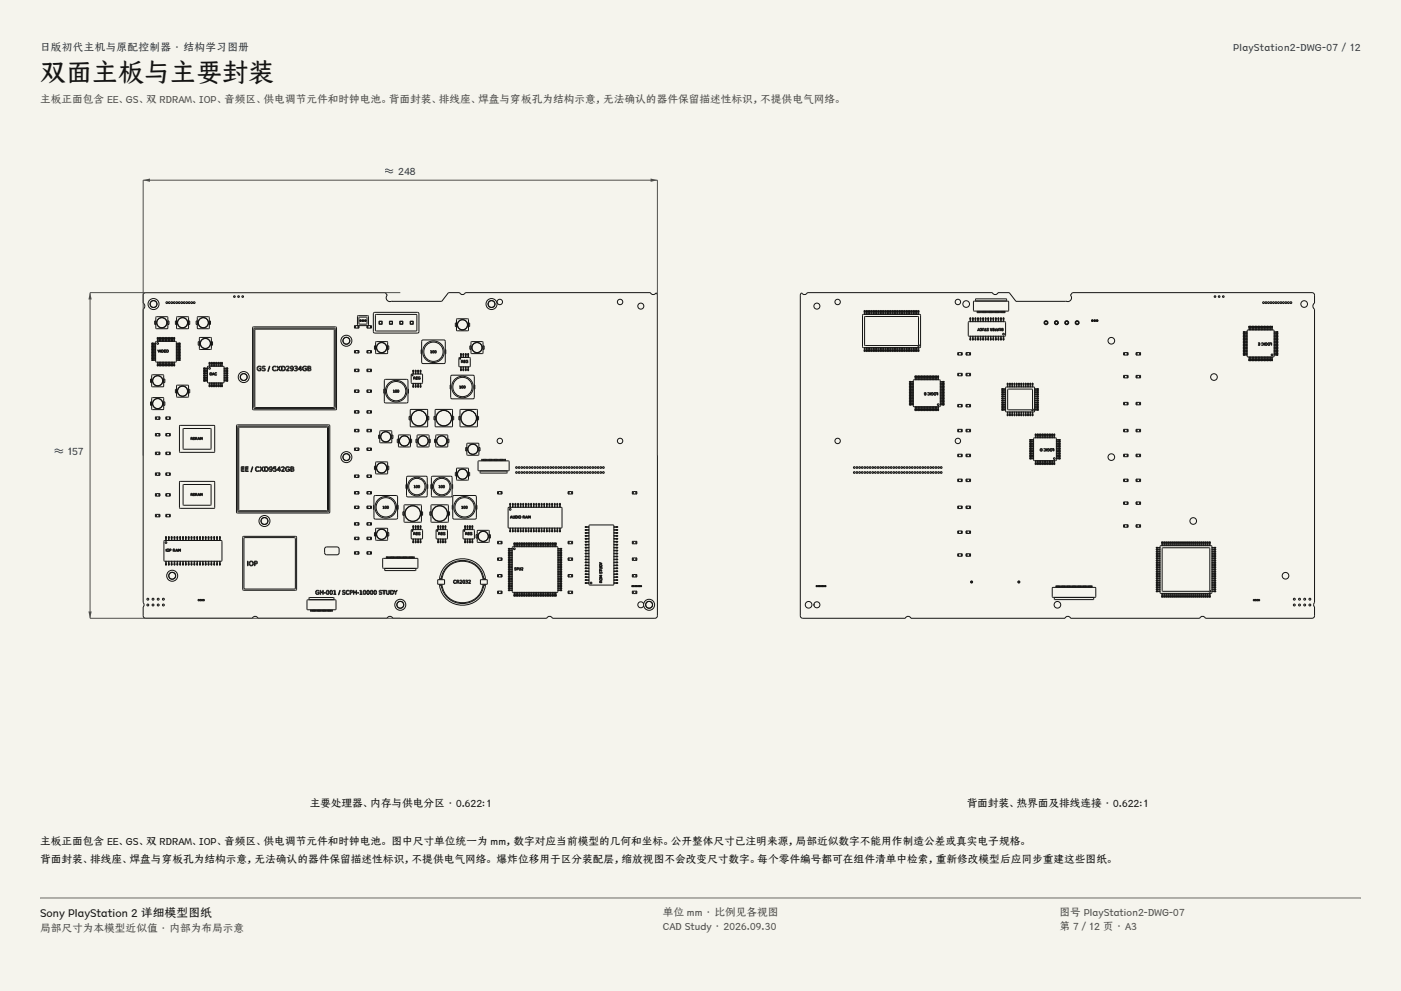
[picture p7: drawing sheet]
<svg xmlns="http://www.w3.org/2000/svg" width="420mm" height="297mm" viewBox="0 0 420 297" stroke-linecap="round" stroke-linejoin="round" font-family="sans-serif">
<defs><g id="words">
<text font-size="7.8" fill="#141413" x="12" y="24.7">双面主板与主要封装</text>
<text font-size="3.5" fill="#141413" x="12" y="274.9">Sony PlayStation 2 详细模型图纸</text>
<g font-size="3.2" fill="#1b365d">
<text x="12" y="15.3">日版初代主机与原配控制器 · 结构学习图册</text>
<text x="369.6" y="15.3">PlayStation2-DWG-07 / 12</text>
<text x="115.4" y="52.4">≈ 248</text>
<text x="16.2" y="136.5">≈ 157</text>
</g>
<g font-size="3.2" fill="#504e49">
<text x="12" y="30.9">主板正面包含 EE、GS、双 RDRAM、IOP、音频区、供电调节元件和时钟电池。背面封装、排线座、焊盘与穿板孔为结构示意，无法确认的器件保留描述性标识，不提供电气网络。</text>
<text x="198.7" y="274.5">单位 mm · 比例见各视图</text>
<text x="317.6" y="274.5">图号 PlayStation2-DWG-07</text>
<text x="12" y="279.3">局部尺寸为本模型近似值 · 内部为布局示意</text>
<text x="198.7" y="278.8">CAD Study · 2026.09.30</text>
<text x="317.6" y="278.8">第 7 / 12 页 · A3</text>
</g>
<g font-size="3.2" fill="#141413">
<text x="92.8" y="242">主要处理器、内存与供电分区 · 0.622:1</text>
<text x="289.8" y="242">背面封装、热界面及排线连接 · 0.622:1</text>
<text x="12" y="253.3">主板正面包含 EE、GS、双 RDRAM、IOP、音频区、供电调节元件和时钟电池。 图中尺寸单位统一为 mm，数字对应当前模型的几何和坐标。公开整体尺寸已注明来源，局部近似数字不能用作制造公差或真实电子规格。</text>
<text x="12" y="258.6">背面封装、排线座、焊盘与穿板孔为结构示意，无法确认的器件保留描述性标识，不提供电气网络。 爆炸位移用于区分装配层，缩放视图不会改变尺寸数字。每个零件编号都可在组件清单中检索，重新修改模型后应同步重建这些图纸。</text>
</g>
</g></defs>
<g fill="#f5f4ed">
<path d="M0 0h420v297h-420z"/>
<path d="M12 12h396v275h-396z"/>
</g>
<g fill="none" stroke="#141413" stroke-width=".3">
<path d="M43.1 87.9l.6-.2h71.8l.6 .8a1.18 1.18 0 0 0-.1 1.5 1.18 1.18 0 0 0 1.5 .3h14.9l2-2.6h3.4a.9 .9 0 0 0 .8 .6 .9 .9 0 0 0 .9-.6h55.5a.9 .9 0 0 0 .8 .6 .9 .9 0 0 0 .9-.5l.4 .6-.1 96.4-.7 .5h-30.7a.9 .9 0 0 0-.8-.6 .9 .9 0 0 0-.9 .6h-46.2a.9 .9 0 0 0-.8-.6 .9 .9 0 0 0-.9 .6h-38.7a.9 .9 0 0 0-.8-.6 .9 .9 0 0 0-.9 .6h-31.9l-.7-.5-.1-2.9 .3-.6-.3-.7v-87.9a1.12 1.12 0 0 0 0-1.9v-2.4zM46.7 96.2h-.3v1h.3M46.8 95h3.5v3.5h-3.5zM50.3 96.2h.4v1h-.4M52.9 96.2h-.3v1h.3M53 95h3.5v3.5h-3.5zM56.5 96.2h.4v1h-.4M59.1 96.2h-.3v1h.3M59.2 95h3.5v3.5h-3.5zM62.8 96.2h.3v1h-.3M75.8 98h24.9l.1 24.7-25 .1zM76.1 98.5l.3-.2 24 .1 .1 .2v23.7l-.3 .2-24-.1-.1-.3z"/>
<path d="M76.5 98.7h23.6v23.4h-23.6zM106.5 97.6v.7M106.5 98.3h.1M106.6 97.6h-.1M107.3 97.6h.1M107.4 98.3h-.1M107.4 98.3v-.7l-.2-.2v-2.7l3-.1 .3 .2v2.6l-.3 .2v.7M107.6 97.6v.7h-1.3v-.7h5.1v.7h-1.4v-.7M107.6 95.1h2.4v2h-2.4zM110.2 98.3h.1M110.3 97.6h-.1M111.1 97.6h.1"/>
<path d="M111.1 98.3h.1M111.1 97.6v.7M112 93.8l.4-.2 13 .1 .2 .3-.1 5.6-.3 .2h-13.1l-.2-.4zM112.6 94.3l12.1-.1 .3 .3v4.5l-.3 .2h-11.9l-.3-.2zM113.6 97.1l.1 .1M113.6 96.3h1v.9h-1zM113.7 96.3h.8v.8h-.8zM113.7 96.3l-.1 .1M114.5 96.3l.1 .1M114.6 97.1l-.1 .1M116.7 97.1l.1 .1M116.7 96.3h1v.9h-1z"/>
<path d="M116.8 96.3h.8v.8h-.8zM116.8 96.3l-.1 .1M117.6 96.3l.1 .1M117.7 97.1l-.1 .1M119.8 97.1l.1 .1M119.8 96.3h1v.9h-1zM119.9 96.3h.8v.8h-.8zM119.9 96.3l-.1 .1M120.7 96.3l.1 .1M120.8 97.1l-.1 .1M123 97.1l.1 .1M123 96.3h.9v.9h-.9z"/>
<path d="M123 96.3h.8v.8h-.8zM123.1 96.3l-.1 .1M123.8 96.3l.1 .1M123.9 97.1l-.1 .1M136.8 96.8h-.3v1.1h.3M136.9 95.6h3.5v3.5h-3.5zM140.5 96.8h.3v1.1h-.3M45.5 113.6h-.4v1.1h.4M45.5 107.8h1.1M45.5 107.4h1.1M45.5 106.9h1.1M45.5 106.5h1.1"/>
<path d="M45.5 119.2h3.5v3.5h-3.5zM45.5 112.4h3.5v3.5h-3.5zM45.9 102.8v.2M45.9 103.3v.2M45.9 103.8v.1M45.9 104.2v.2M45.9 104.7v.1M45.9 105.1v.2M45.9 105.6v.1M45.9 106v.2M45.9 106.5v.1M45.9 106.9v.2"/>
<path d="M45.9 107.4v.1M45.9 107.8v.2M46 107.8h-.5v.2h1.1M46 106.5l-.5-.1v.3l1.1-.1M46 106.9h-.5v.2h1.1M46 107.4l-.5-.1v.3l1.1-.1M46 102.8h.1M46 103v.1M46 103.3h.1M46 103.5h.1M46 103.7v.1M46 103.9v.1"/>
<path d="M46 104.2h.1M46 104.4h.1M46 104.6v.1M46 104.8v.1M46 105.1h.1M46 105.3h.1M46 105.5v.1M46 105.7v.1M46 106h.1M46 106.2h.1M46 106.6v.1M46 107.1h.1"/>
<path d="M46 107.5v.1M46 108h.1M46.2 102.8v.2M46.2 103.3v.2M46.2 103.8v.1M46.2 104.2v.2M46.2 104.7v.1M46.2 105.1v.2M46.2 105.6v.1M46.2 106v.2M46.2 106.5v.1M46.2 106.9v.2"/>
<path d="M46.2 107.4v.1M46.2 107.8v.2M46.6 102.8h-1.1v.3l1.1-.1M46.6 103.3h-1.1v.2h1.1M46.6 103.8l-1.1-.1v.3l1.1-.1M46.6 104.2h-1.1v.2h1.1M46.6 104.7l-1.1-.1v.3l1.1-.1M46.6 105.1h-1.1v.2h1.1M46.6 105.6l-1.1-.1v.3l1.1-.1M46.6 106h-1.1v.2h1.1M46.7 102.4h6.1v6.1h-6.1zM47.2 101.8h.2"/>
<path d="M47.2 102.3v-1.2h.2v1.2M47.2 108.5v1.2M47.2 101.6h.2M47.2 109h.2M47.2 109.3h.2M47.2 101.1v.5M47.3 104.8l.3 .7 .4-.7-.3 .8zM47.4 108.5v1.2h-.3l.1-.5M47.4 101.6h.1M47.4 101.1h.1M47.4 109.2h.1M47.6 101.8h.2"/>
<path d="M47.6 101.6h.2M47.6 102.3v-1.2h.2v1.2M47.6 108.5v1.2M47.6 109h.2M47.6 109.3h.2M47.6 101.1v.5M47.8 108.5v1.2h-.2v-.5M47.8 101.6h.1M47.8 101.1h.1M47.8 109.2h.1M48.1 104.8l.1 .8zM48.1 101.8h.2"/>
<path d="M48.1 101.6h.2M48.1 102.3v-1.2h.2v1.2M48.1 108.5v1.2M48.1 109h.2M48.1 109.3h.2M48.1 101.1v.5M48.3 108.5v1.2h-.2v-.5M48.3 101.6h.1M48.3 101.1h.1M48.3 109.2h.1M48.4 104.8a.43 .43 0 0 1 .6 .4 .43 .43 0 0 1-.6 .4zM48.5 104.9a.32 .32 0 0 1 .4 .3 .32 .32 0 0 1-.4 .3z"/>
<path d="M48.5 101.8h.2M48.5 101.6h.2M48.5 102.3v-1.2h.2v1.2M48.5 108.5v1.2M48.5 109h.2M48.5 109.3h.2M48.5 101.1v.5M48.7 108.5l.1 1.2h-.3v-.5M48.7 101.6h.1M48.7 101.1h.1M48.7 109.2h.1M49 109.2v.5h.2v-.5"/>
<path d="M49 102.3v-1.2h.2v1.2M49 101.8h.2M49 101.6h.2M49 108.5v1.2M49 109h.2M49 109.3h.2M49 101.1v.5M49.1 113.6h.3v1.1h-.3M49.2 108.5v1.2M49.2 101.1v.5M49.2 104.8h.5l-.4 .1v.3h.4h-.4v.3l.4 .1h-.5zM49.4 109.2v.5h.3l-.1-.5"/>
<path d="M49.4 102.3v-1.2h.2v1.2M49.4 101.8h.2M49.4 101.6h.2M49.4 108.5v1.2M49.4 109h.2M49.4 109.3h.2M49.4 101.1v.5M49.6 101.1v.5M49.6 108.5v1.2M49.9 109.2v.5h.2v-.5M49.9 101.1v.5M49.9 102.3v-1.2h.2v1.2"/>
<path d="M49.9 108.5v1.2M49.9 101.8h.2M49.9 101.6h.2M49.9 109h.2M49.9 109.3h.2M50.1 108.5v1.2M50.1 101.1v.5M50.3 109.2v.5h.3l-.1-.5M50.3 102.3v-1.2h.2v1.2M50.3 101.8h.2M50.3 101.6h.2M50.3 108.5v1.2"/>
<path d="M50.3 109h.2M50.3 109.3h.2M50.3 101.1v.5M50.5 108.5v1.2M50.5 101.1v.5M50.8 109.2v.5h.2v-.5M50.8 101.1v.5M50.8 102.3v-1.2h.2v1.2M50.8 108.5v1.2M50.8 101.8h.2M50.8 101.6h.2M50.8 109h.2"/>
<path d="M50.8 109.3h.2M51 108.5v1.2M51 101.1v.5M51.3 109.2l-.1 .5h.3l-.1-.5M51.3 101.8h.1M51.3 101.6h.1M51.3 102.3v-1.2h.1v1.2M51.3 108.5v1.2M51.3 109h.1M51.3 109.3h.1M51.3 101.1v.5M51.4 108.5v1.2"/>
<path d="M51.4 101.1v.5M51.7 109.2v.5h.2v-.5M51.7 102.3v-1.2h.2v1.2M51.7 101.8h.2M51.7 101.6h.2M51.7 108.5v1.2M51.7 109h.2M51.7 109.3h.2M51.7 101.1v.5M51.9 108.5v1.2M51.9 101.1v.5M52.2 109.2l-.1 .5h.3l-.1-.5"/>
<path d="M52.2 102.3v-1.2h.1v1.2M52.2 108.5v1.2M52.2 101.8h.1M52.2 101.6h.1M52.2 109h.1M52.2 109.3h.1M52.2 101.1v.5M52.3 101.1v.5M52.3 108.5v1.2M52.9 102.8h1.1v.3l-1.1-.1zM52.9 103.3h1.1v.2h-1.1zM52.9 103.8l1.1-.1v.3l-1.1-.1z"/>
<path d="M52.9 104.2h1.1v.2h-1.1zM52.9 104.7l1.1-.1v.3l-1.1-.1zM52.9 105.1h1.1v.2h-1.1zM52.9 105.6l1.1-.1v.3l-1.1-.1zM52.9 106h1.1v.2h-1.1zM52.9 116.7h-.3v1.1h.3M53 115.5h3.5v3.5h-3.5zM53.3 102.8v.2M53.3 103.3v.2M53.3 103.8v.1M53.3 104.2v.2M53.3 104.7v.1"/>
<path d="M53.3 105.1v.2M53.3 105.6v.1M53.3 106v.2M53.3 106.5v.1M53.3 106.9v.2M53.3 107.4v.1M53.3 107.8v.2M53.5 102.8v.3M53.5 103.3v.2M53.5 103.7v.3M53.5 104.2v.2M53.5 104.6v.3"/>
<path d="M53.5 105.1v.2M53.5 105.5v.3M53.5 106v.2M54 106.5h-1.1v.1l1.1 .1v-.3h-.5v.3M54 106.9h-1.1v.2h1.1v-.2h-.5v.2M54 107.4h-1.1v.1l1.1 .1v-.3h-.5v.3M54 107.8h-1.1v.2h1.1v-.2h-.5v.2M56.5 116.7h.4v1.1h-.4M59.8 102.4h-.4v1.1h.4M59.8 101.2h3.5v3.5h-3.5zM61 111h1.2M61 110.5h1.2"/>
<path d="M61 110.3h1.2M61 114h1.2M61 112.1h1.2M61 111.5h1.2M61 110.8h1.2M61.4 110.3v.2M61.4 110.8v.2M61.4 111.4v.1M61.4 111.9v.2M61.4 112.4v.2M61.4 113v.1M61.4 113.5v.2"/>
<path d="M61.4 114v.2M61.5 110.3h-.5v.2h.5M61.5 110.8h-.5v.2h.5M61.5 111.3v.1M61.5 111.9h.1M61.5 112.4h.1M61.5 112.6h.1M61.5 112.9v.1M61.5 113.1v.1M61.5 113.5h.1M61.5 113.7h.1M61.5 114h-.5v.2h1.2"/>
<path d="M61.5 114.2h.1M61.7 110.3v.2M61.7 110.8v.2M61.7 111.4v.1M61.7 111.9v.2M61.7 112.4v.2M61.7 113v.1M61.7 113.5v.2M61.7 114v.2M62.2 111.4l-1.2-.1v.3l.5-.1M62.2 111.9h-1.2v.2h.5M62.2 112.4h-1.2v.2h1.2"/>
<path d="M62.2 113l-1.2-.1v.3l1.2-.1M62.2 113.5h-1.2v.2h1.2M62.3 109.8h4.8v4.9h-4.8zM62.7 108.6v1.2h.2v-1.2M62.7 109.1v-.5h.2v.5M62.7 115.4v.5h.2v-.5M62.7 109.3h.2M62.7 114.8v1.1M62.7 109h.2M62.7 115.2h.2M62.7 115.5h.2M62.9 114.8v1.1"/>
<path d="M62.9 111.7a.43 .43 0 0 1 .7 .4 .43 .43 0 0 1-.7 .3zM63 111.8a.32 .32 0 0 1 .4 .3 .32 .32 0 0 1-.4 .3zM63.2 109.1h.1M63.2 115.4h.1M63.3 114.8v1.1h.2l-.1-.5M63.3 109.3h.1M63.3 109h.1M63.3 115.2h.1M63.3 115.5h.1M63.4 102.4h.3v1.1h-.3M63.4 108.6v1.2h-.1v-1.2h.2l-.1 .5M63.4 114.8v1.1"/>
<path d="M63.8 109.1h.1M63.8 115.4h.1M63.8 109.3h.2M63.8 109h.2M63.8 114.8v1.1h.2v-.5M63.8 115.2h.2M63.8 115.5h.2M63.9 111.7l.4 .7-.2-.2-.5 .2zM64 111.8l.1 .4h-.3zM64 108.6v1.2h-.2v-1.2h.2v.5M64 114.8v1.1M64.3 108.6h.2v1.2h-.2z"/>
<path d="M64.3 109.1h.1M64.3 115.4h.1M64.3 114.8v1.1h.2v-1.1M64.3 109.3h.2M64.3 109h.2M64.3 115.2h.2M64.3 115.5h.2M64.4 111.8l.6 .1a.3 .3 0 0 0-.5 0 .3 .3 0 0 0 0 .4 .3 .3 0 0 0 .5 0l-.1 .1a.4 .4 0 0 1-.5-.1 .4 .4 0 0 1 0-.5zM64.5 109.1h.1M64.5 115.4h.1M64.8 108.6h.2v1.2h-.1zM64.8 109.1h.1"/>
<path d="M64.8 115.4h.1M64.9 109.3h.1M64.9 109h.1M64.9 114.8v1.1h.2l-.1-1.1M64.9 115.2h.1M64.9 115.5h.1M65 109.1h.1M65 115.4h.1M65.4 108.6h.2v1.2h-.2zM65.4 109.1h.1M65.4 115.4h.1M65.4 109.3h.2"/>
<path d="M65.4 109h.2M65.4 114.8v1.1h.2v-1.1M65.4 115.2h.2M65.4 115.5h.2M65.6 109.1h.1M65.6 115.4h.1M65.9 108.6v1.2h.2v-1.2h-.2v.5M65.9 109.3h.2M65.9 109h.2M65.9 114.8v1.1M65.9 115.2h.2M65.9 115.5h.2"/>
<path d="M66.1 114.8v1.1h-.2v-.5M66.1 109.1h.1M66.1 115.4h.1M66.5 108.6v1.2h.1v-1.2M66.5 109.3h.1M66.5 109h.1M66.5 109.1l-.1-.5h.3l-.1 .5M66.5 114.8v1.1M66.5 115.2h.1M66.5 115.5h.1M66.5 115.4l-.1 .5h.3l-.1-.5M66.6 114.8v1.1"/>
<path d="M67.2 111h1.1M67.2 110.5h1.1M67.2 110.3h1.1M67.2 114h1.1M67.2 113.5h1.1v.2h-1.1M67.2 113l1.1-.1v.2h-1.1M67.2 112.4h1.1v.2h-1.1M67.2 112.1h1.1M67.2 111.9h1.1v.2h-.5M67.2 111.5h1.1M67.2 111.4h1.1v.2l-.5-.1M67.2 110.8h1.1"/>
<path d="M67.6 110.3v.2M67.6 110.8v.2M67.6 111.4v.1M67.6 111.9v.2M67.6 112.4v.2M67.6 113v.1M67.6 113.5v.2M67.6 114v.2M67.8 110.3h.5v.2h-.5M67.8 110.8h.5v.2h-.5M67.8 114h.5v.2h-1.1M67.8 111.3v.1"/>
<path d="M67.8 111.9h.1M67.8 112.4h.1M67.8 112.6h.1M67.8 112.9v.1M67.8 113.1v.1M67.8 113.5h.1M67.8 113.7h.1M67.8 114.2h.1M67.9 110.3v.2M67.9 110.8v.2M67.9 111.4v.1M67.9 111.9v.2"/>
<path d="M67.9 112.4v.2M67.9 113v.1M67.9 113.5v.2M67.9 114v.2M77.2 109.9a.59 .59 0 0 1 1 .1 .57 .57 0 0 0-.7 0 .57 .57 0 0 0-.1 .7 .57 .57 0 0 0 .7 .2v-.3l-.3-.2h.5v.6a.76 .76 0 0 1-1.1 0 .76 .76 0 0 1 0-1.1zM78.7 109.8h.8v.2l-.2-.1a.29 .29 0 0 0-.4 0 .29 .29 0 0 0-.1 .3 .55 .55 0 0 1 .7 .3 .55 .55 0 0 1-.2 .7 .55 .55 0 0 1-.7-.1l.1-.2a.32 .32 0 0 0 .5 .1 .32 .32 0 0 0-.1-.5l-.5-.2zM80.8 109.7h.1l-.6 1.6zM81.8 109.9a.54 .54 0 0 1 1 .1 .55 .55 0 0 0-.8 .1 .55 .55 0 0 0 0 .7 .55 .55 0 0 0 .8 0 .67 .67 0 0 1-1.1 .1 .67 .67 0 0 1 .1-1zM83 109.7l.6 .6 .5-.6-.4 .7 .4 .7-.6-.6-.6 .6 .5-.7zM84.4 109.7a.8 .8 0 0 1 1.2 .7 .8 .8 0 0 1-1.2 .7zM84.6 109.9a.58 .58 0 0 1 .8 .5 .58 .58 0 0 1-.8 .6zM85.8 109.8a.57 .57 0 0 1 .9 .3 .57 .57 0 0 1-.5 .7l-.2 .2h.7v.1h-.9l.6-.8a.35 .35 0 0 0-.1-.5 .35 .35 0 0 0-.5 .2z"/>
<path d="M87.2 109.8a.68 .68 0 0 1 .8 .6 .68 .68 0 0 1-.7 .8l-.2-.3a.45 .45 0 0 0 .5 0 .45 .45 0 0 0 .2-.4 .46 .46 0 0 1-.7 0 .46 .46 0 0 1 .1-.7zM88.3 109.8l.1-.1a.4 .4 0 0 1 .6 .1 .4 .4 0 0 1-.1 .6 .41 .41 0 0 1 .3 .5 .41 .41 0 0 1-.6 .3l-.3-.1 .1-.1a.33 .33 0 0 0 .5 0 .33 .33 0 0 0-.1-.5h-.3l.2-.2a.23 .23 0 0 0 .3-.2 .23 .23 0 0 0-.3-.2h-.4zM90 109.7h.3v.9h.2l-.2 .5h-.2v-.3h-.7zM90.1 109.9v.7h-.5zM90.9 109.9a.59 .59 0 0 1 1 .1 .57 .57 0 0 0-.8 0 .57 .57 0 0 0-.1 .7 .57 .57 0 0 0 .7 .2v-.3l-.3-.2h.5v.6a.76 .76 0 0 1-1.1 0 .76 .76 0 0 1 .1-1.1zM92.2 109.7h.5a.34 .34 0 0 1 .5 .2 .34 .34 0 0 1-.3 .5 .39 .39 0 0 1 .3 .5 .39 .39 0 0 1-.5 .2h-.5zM92.4 110.5h.3a.26 .26 0 0 1 .3 .2 .26 .26 0 0 1-.3 .3h-.3zM92.4 109.9h.5l.1 .3-.6 .1zM106.3 110.6h1.3v.8h-1.3zM106.3 105h1.3v.8h-1.3zM106.3 116.9h1.3v.7h-1.3zM106.5 110.6l.1 .8"/>
<path d="M106.5 116.9v.7M106.5 117.6h.1M106.5 105.7l.1 .1M106.6 116.9h-.1M106.6 110.6l-.1 .1M106.6 105l-.1 .8M107.3 116.9h.1M107.3 110.6l.1 .1M107.3 105l.1 .8M107.4 117.6h-.1M107.4 105.7l-.1 .1M107.4 110.6l-.1 .8"/>
<path d="M107.4 116.9v.7M110 110.6h1.4v.8h-1.4zM110 105h1.4v.8h-1.4zM110 116.9h1.4v.7h-1.4zM110.2 110.6l.1 .8M110.2 116.9v.7M110.2 117.6h.1M110.2 105.7l.1 .1M110.3 116.9h-.1M110.3 110.6l-.1 .1M110.3 105l-.1 .8M111.1 116.9h.1"/>
<path d="M111.1 110.6v.1M111.1 105v.8M111.1 117.6h.1M111.1 105.7v.1M111.1 110.6v.8M111.1 116.9v.7M112.6 103.6h-.3v1.1h.3M112.7 102.4h3.4v3.5h-3.4zM115.2 116.6h-.1v1.3h.1M115.4 113.7h6.5l.3 .2 .1 6.5-.2 .3-6.5 .1-.3-.2-.1-6.5zM116.2 103.6h.4v1.1h-.4M117.9 116.9h.2l.2 .7h-.4l.1-.6z"/>
<path d="M118.6 117l.3 .1-.2 .4zM119.3 117l.2 .1-.1 .4zM122.3 116.6h.2v1.3h-.2M123.3 112.2h3.3v2.6h-3.3zM123.8 111.4h.2M123.8 111.6h.2M123.8 115.6h.2M123.8 115.4h.2M123.8 110.9v1.2M123.8 114.9v1.2M123.8 111.4v-.5h.2v.5M123.8 115.6v.5h.2v-.5"/>
<path d="M124 110.9v1.2M124 114.9v1.2M124 112.9l.4 .1 .2 .7-.4-.3-.2 .3zM124.1 113l.2 .2-.2 .1zM124.5 111.4h.1M124.5 115.6h.1M124.5 111.4h.2M124.5 111.6h.2M124.5 115.6h.2M124.5 115.4h.2M124.5 112.1v-1.2h.2v1.2M124.5 114.9v1.2h.2v-1.2"/>
<path d="M124.7 111.4h.1M124.7 115.6h.1M124.7 112.9h.5l-.4 .1v.2h.4l-.4 .1v.3l.4 .1h-.5zM125.2 111.4h.1M125.2 115.6h.1M125.2 111.4h.2M125.2 111.6h.2M125.2 115.6h.2M125.2 115.4h.2M125.2 114.9v1.2h.3l-.1-.5M125.4 111.4l.1-.5h-.3v1.2M125.4 110.9v1.2"/>
<path d="M125.4 114.9v1.2M125.4 113l.6 .1a.31 .31 0 0 0-.4 0 .31 .31 0 0 0-.1 .4 .31 .31 0 0 0 .4 .1l-.2-.3h.3l-.1 .4a.41 .41 0 0 1-.5-.1 .41 .41 0 0 1 0-.6zM126 111.4h.1M126 111.6h.1M126 115.6h.1M126 115.4h.1M126 111.4l-.1-.5h.3l-.1 .5M126 115.6l-.1 .5h.3l-.1-.5M126 110.9v1.2M126 114.9v1.2M126.1 110.9v1.2M126.1 114.9v1.2"/>
<path d="M126.4 104.8h-.2v1.2h.2M126.6 101.9h6.5l.3 .2 .1 6.5-.2 .3-6.5 .1-.3-.2-.1-6.5zM129.1 105.1h.2l.2 .7h-.4l.1-.6zM129.8 105.1l.2 .2-.1 .4zM130.5 105.1l.2 .2-.2 .4zM133.5 104.8h.1v1.2h-.1M135.1 115.4h-.2v1.2h.2M135.2 112.6l.3-.2 6.5 .1 .2 .3-.1 6.5-.3 .2h-6.5l-.2-.4zM137.6 107.2h3.3v2.7h-3.3zM137.8 115.7l.2-.1 .2 .8h-.4l.1-.7zM138.1 110.4h.2M138.1 106.7h.2"/>
<path d="M138.1 106.4v-.4h.2v1.1M138.1 105.9v1.2M138.1 109.9v1.2M138.1 106.4h.2M138.1 110.7h.2M138.3 109.9v1.2h-.2v-.5M138.3 110.6h.1M138.3 106.4h.1M138.3 108h.4l.2 .7-.4-.3-.2 .3zM138.4 108l.2 .3h-.2zM138.5 115.7l.3 .2-.2 .4zM138.8 110.6h.1"/>
<path d="M138.8 106.4h.1M138.8 110.4h.2M138.8 106.7h.2M138.8 107.1v-1.1h.2v1.1M138.8 109.9v1.2h.2v-1.2M138.8 106.4h.2M138.8 110.7h.2M139 110.6h.1M139 106.4h.1M139 108h.5h-.4v.3h.4l-.4 .1v.2l.4 .1h-.5zM139.2 115.7l.2 .2-.2 .4zM139.5 110.4h.2"/>
<path d="M139.5 110.6v.5h.3l-.1-.5M139.5 106.7h.2M139.5 106.4v-.4h.3l-.1 .4M139.5 106.4h.2M139.5 105.9v1.2M139.5 109.9v1.2M139.5 110.7h.2M139.7 105.9v1.2M139.7 109.9v1.2M139.7 108l.6 .1a.31 .31 0 0 0-.5 0 .31 .31 0 0 0 0 .4 .31 .31 0 0 0 .4 .1l-.2-.3h.3l-.1 .4a.41 .41 0 0 1-.5-.1 .41 .41 0 0 1 0-.6zM140.3 110.4h.1M140.3 106.7h.1"/>
<path d="M140.3 106.4l-.1-.4h.3l-.1 1.1M140.3 106.4h.1M140.3 105.9v1.2M140.3 109.9v1.2M140.3 110.7h.1M140.4 109.9l.1 1.2h-.3l.1-.5M140.4 110.6h.1M140.4 106.4h.1M141.2 103.6h-.3v1.1h.3M141.3 102.4h3.4v3.5h-3.4zM142.2 115.4h.1v1.2h-.1M144.8 103.6h.3v1.1h-.3"/>
<path d="M45.5 120.4h-.4v1.1h.4M46.6 124.9h1.4v.8h-1.4zM46.6 129.9h1.4v.8h-1.4zM46.6 135.5h1.4v.8h-1.4zM46.8 129.9l.1 .8M46.8 124.9v.8M46.8 135.5v.8M46.8 136.2l.1 .1M46.8 125.6l.1 .1M46.9 135.5l-.1 .1M46.9 129.9l-.1 .1M46.9 124.9l-.1 .1"/>
<path d="M47.7 135.5v.1M47.7 129.9v.1M47.7 124.9v.1M47.7 136.2v.1M47.7 125.6v.1M47.7 129.9v.8M47.7 124.9v.8M47.7 135.5v.8M49.1 120.4h.3v1.1h-.3M49.7 124.9h1.4v.8h-1.4zM49.7 129.9h1.4v.8h-1.4zM49.7 135.5h1.4v.8h-1.4z"/>
<path d="M49.9 129.9l.1 .8M49.9 124.9v.8M49.9 135.5v.8M49.9 136.2l.1 .1M49.9 125.6l.1 .1M50 135.5l-.1 .1M50 129.9l-.1 .1M50 124.9l-.1 .1M50.8 135.5v.1M50.8 129.9v.1M50.8 124.9v.1M50.8 136.2v.1"/>
<path d="M50.8 125.6v.1M50.8 129.9v.8M50.8 124.9v.8M50.8 135.5v.8M53.9 127.6h10.4v7.9h-10.4zM54.9 128.5h8.3v6.1h-8.3zM57.2 131.1h.4l.2 .7-.4-.3-.2 .3zM57.3 131.2l.2 .2h-.2zM57.9 131.1a.4 .4 0 0 1 .6 .3 .4 .4 0 0 1-.6 .4zM58 131.2a.29 .29 0 0 1 .4 .2 .29 .29 0 0 1-.4 .3zM58.6 131.1h.4l.1 .7-.3-.3-.2 .3zM58.7 131.2l.2 .2h-.2z"/>
<path d="M59.5 131.1l.4 .7-.2-.2-.4 .2zM59.6 131.2l.1 .3h-.3zM60 131.1l.3 .5 .4-.5v.7l-.1-.6-.2 .4-.3-.4-.1 .6zM71 127.4h27.7l.1 26.2-27.8 .1zM71.3 127.9l.3-.2h26.7l.2 .3-.1 25.2-.2 .2-26.8-.1-.1-.2zM71.6 128.1h26.5v24.9h-26.5zM72.3 139.9h.9v.1h-.7v.5h.7v.1h-.7v.5h.7v.2h-.9zM73.5 139.9h.9v.1h-.7v.5h.7v.1h-.7v.5h.7v.2h-.9zM75.7 139.9h.1l-.6 1.6zM77.9 139.9l.6 .5 .5-.5-.4 .7 .4 .7-.6-.6-.6 .6 .5-.8zM79.3 139.9a.8 .8 0 0 1 1.2 .7 .8 .8 0 0 1-1.2 .7zM80.8 140a.68 .68 0 0 1 .9 .5 .68 .68 0 0 1-.7 .8l-.2-.2a.45 .45 0 0 0 .5 0 .45 .45 0 0 0 .2-.5 .46 .46 0 0 1-.7 .1 .46 .46 0 0 1 0-.7z"/>
<path d="M82 139.9h.8v.1h-.6v.4a.48 .48 0 0 1 .6 .2 .48 .48 0 0 1-.2 .7 .48 .48 0 0 1-.7-.2 .39 .39 0 0 0 .6 .1 .39 .39 0 0 0 .1-.6 .39 .39 0 0 0-.6 0zM83.7 139.9h.2v.9h.2l-.2 .5h-.2v-.3h-.6zM84.4 140a.57 .57 0 0 1 .9 .2 .57 .57 0 0 1-.5 .8l-.2 .1h.7v.2h-.9l.6-.8a.35 .35 0 0 0-.1-.5 .35 .35 0 0 0-.5 .1zM87.1 139.9h.5a.34 .34 0 0 1 .5 .2 .34 .34 0 0 1-.3 .4 .39 .39 0 0 1 .3 .5 .39 .39 0 0 1-.5 .3h-.5zM106.3 123.1h1.3v.7h-1.3zM106.3 128.7h1.3v.7h-1.3zM106.3 134.3h1.3v.7h-1.3zM106.5 134.3l.1 .7M106.5 123.1v.7M106.5 129.4h.1M106.5 123.8h.1M106.6 134.3h-.1"/>
<path d="M106.6 128.7l-.1 .7M106.6 123.1h-.1M107.3 134.3h.1M107.3 128.7l.1 .7M107.3 123.1h.1M107.4 129.4h-.1M107.4 123.8h-.1M107.4 134.3l-.1 .7M107.4 123.1v.7M110 134.3h1.4v.7h-1.4zM110 128.7h1.4v.7h-1.4zM110 123.1h1.4v.7h-1.4z"/>
<path d="M110.2 134.3l.1 .7M110.2 123.1v.7M110.2 129.4h.1M110.2 123.8h.1M110.3 134.3h-.1M110.3 128.7l-.1 .7M110.3 123.1h-.1M111.1 134.3h.1M111.1 128.7v.7M111.1 123.1h.1M111.1 129.4h.1M111.1 123.8h.1"/>
<path d="M111.1 134.3v.7M111.1 123.1v.7M112.6 139.7h-.3v1.1h.3M112.7 138.5h3.4v3.5h-3.4zM113.8 130.4h-.3v1h.3M113.9 129.2h3.5v3.4h-3.5zM116.2 139.7h.4v1.1h-.4M117.5 130.4h.3v1h-.3M119.4 131.6h-.3v1.1h.3M119.5 130.4h3.5v3.5h-3.5zM123 124.8h-.4v1h.4M123 122.8h5.1v5.1h-5.1z"/>
<path d="M123 131.6h.4v1.1h-.4M125 131.6h-.3v1.1h.3M125.1 130.4h3.5v3.5h-3.5zM128.2 124.8h.4v1h-.4M128.6 131.6h.4v1.1h-.4M130.4 124.8h-.3v1h.3M130.5 122.8h5.1v5.1h-5.1zM130.6 131.6h-.3v1.1h.3M130.7 130.4h3.5v3.5h-3.5zM134.2 131.6h.4v1.1h-.4M135.7 124.8h.3v1h-.3M137.9 124.8h-.3v1h.3"/>
<path d="M138 122.8h5.1v5.1h-5.1zM140 134.1h-.4v1.1h.4M140 132.9h3.5v3.5h-3.5zM143.1 124.8h.4v1h-.4M143.4 138.2l9-.1 .2 .2v2.6l-.2 .2h-8.9l-.2-.2zM143.6 134.1h.3v1.1h-.3zM144.4 137.6h.2v.5h-.2zM144.8 137.6h.1v.5h-.1zM145.1 137.6h.2v.5h-.2zM145.5 137.6h.2v.5h-.2zM145.9 137.6h.1v.5h-.1zM146.2 137.6h.2v.5h-.2z"/>
<path d="M146.6 137.6h.2v.5h-.2zM147 137.6h.1v.5h-.1zM147.3 137.6h.2v.5h-.2zM147.7 137.6h.2v.5h-.2zM148.1 137.6h.1v.5h-.1zM148.4 137.6h.2v.5h-.2zM148.8 137.6h.2v.5h-.2zM149.2 137.6h.1v.5h-.1zM149.5 137.6h.2v.5h-.2zM149.9 137.6h.2v.5h-.2zM150.3 137.6h.1v.5h-.1zM150.6 137.6h.2v.5h-.2z"/>
<path d="M151 137.6h.2v.5h-.2zM151.4 137.6h.1v.5h-.1zM46.6 147.9h1.4v.8h-1.4zM46.6 154.2h1.4v.7h-1.4zM46.6 141.7h1.4v.8h-1.4zM46.8 141.7v.8M46.8 147.9v.8M46.8 154.2v.7M46.8 154.9h.1M46.8 148.6l.1 .1M46.8 142.4l.1 .1M46.9 154.2h-.1"/>
<path d="M46.9 147.9l-.1 .1M46.9 141.7l-.1 .1M47.7 154.2h.1M47.7 147.9v.1M47.7 141.7v.1M47.7 154.9h.1M47.7 148.6v.1M47.7 142.4v.1M47.7 141.7v.8M47.7 147.9v.8M47.7 154.2v.7M49.7 147.9h1.4v.8h-1.4z"/>
<path d="M49.7 141.7h1.4v.8h-1.4zM49.7 154.2h1.4v.7h-1.4zM49.9 141.7v.8M49.9 147.9v.8M49.9 154.2v.7M49.9 154.9h.1M49.9 148.6l.1 .1M49.9 142.4l.1 .1M50 154.2h-.1M50 147.9l-.1 .1M50 141.7l-.1 .1M50.8 154.2h.1"/>
<path d="M50.8 147.9v.1M50.8 141.7v.1M50.8 154.9h.1M50.8 148.6v.1M50.8 142.4v.1M50.8 141.7v.8M50.8 147.9v.8M50.8 154.2v.7M53.9 144.3h10.4v8h-10.4zM54.9 145.2h8.3v6.2h-8.3zM57.2 147.9h.4l.2 .7-.4-.3-.2 .3zM57.3 147.9l.2 .3h-.2z"/>
<path d="M57.9 147.9a.4 .4 0 0 1 .6 .3 .4 .4 0 0 1-.6 .4zM58 147.9a.29 .29 0 0 1 .4 .3 .29 .29 0 0 1-.4 .3zM58.6 147.9h.4l.1 .7-.3-.3-.2 .3zM58.7 147.9l.2 .3h-.2zM59.5 147.9l.4 .7-.2-.2-.4 .2zM59.6 148l.1 .3h-.3zM60 147.9l.3 .4 .4-.4v.7l-.1-.7-.2 .5-.3-.5-.1 .7zM76.7 140.1a.54 .54 0 0 1 1 .1 .55 .55 0 0 0-.8 0 .55 .55 0 0 0 0 .8 .55 .55 0 0 0 .8 0 .67 .67 0 0 1-1.1 .1 .67 .67 0 0 1 .1-1zM79.5 140a.58 .58 0 0 1 .8 .6 .58 .58 0 0 1-.8 .5zM83.7 140v.8h-.4zM85.8 140.1a.59 .59 0 0 1 1 .1 .57 .57 0 0 0-.8-.1 .57 .57 0 0 0-.1 .8 .57 .57 0 0 0 .7 .2v-.4l-.3-.1h.5v.6a.76 .76 0 0 1-1.1-.1 .76 .76 0 0 1 .1-1zM87.3 140.6h.3a.26 .26 0 0 1 .3 .3 .26 .26 0 0 1-.3 .2h-.3z"/>
<path d="M87.3 140l.5 .1 .1 .2-.6 .2zM106.3 151.7h1.3v.7h-1.3zM106.3 142.3h1.3v.8h-1.3zM106.3 147.3h1.3v.8h-1.3zM106.3 156.6h1.3v.8h-1.3zM106.5 142.3l.1 .8M106.5 156.6v.8M106.5 157.3l.1 .1M106.5 152.4h.1M106.5 148l.1 .1M106.6 156.6l-.1 .1M106.6 151.7l-.1 .7"/>
<path d="M106.6 147.3l-.1 .8M106.6 142.3l-.1 .1M107.3 156.6l.1 .1M107.3 151.7l.1 .7M107.3 147.3l.1 .8M107.3 142.3l.1 .1M107.4 157.3l-.1 .1M107.4 152.4h-.1M107.4 148l-.1 .1M107.4 142.3l-.1 .8M107.4 156.6v.8M110 151.7h1.4v.7h-1.4z"/>
<path d="M110 156.6h1.4v.8h-1.4zM110 147.3h1.4v.8h-1.4zM110 142.3h1.4v.8h-1.4zM110.2 142.3l.1 .8M110.2 156.6v.8M110.2 157.3l.1 .1M110.2 152.4h.1M110.2 148l.1 .1M110.3 156.6l-.1 .1M110.3 151.7l-.1 .7M110.3 147.3l-.1 .8M110.3 142.3l-.1 .1"/>
<path d="M111.1 156.6v.1M111.1 151.7v.7M111.1 147.3v.8M111.1 142.3v.1M111.1 157.3v.1M111.1 152.4h.1M111.1 148v.1M111.1 142.3v.8M111.1 156.6v.8M112.1 151.4h-.1v1.3h.1M112.3 148.6l6.5-.1 .3 .2 .1 6.5-.2 .3-6.5 .1-.3-.2-.1-6.5zM112.6 159.6h-.3v1h.3"/>
<path d="M112.7 158.4h3.4v3.5h-3.4zM114.8 151.7h.2l.2 .7h-.4l.1-.6zM115.5 151.8l.3 .1-.2 .4zM116.2 151.8l.2 .1-.2 .4zM116.2 159.6h.4v1h-.4M119.2 151.4h.1v1.3h-.1M121.1 153.4h-.3v1h.3M121.2 151.4h5.1v5.1h-5.1zM121.9 145.2h-.2v1.2h.2M121.9 142.9l.4-.2 5.6 .1 .2 .3-.1 5.6-.3 .2h-5.6l-.2-.4zM123.3 158.8h3.3v2.6h-3.3zM123.8 158.3h.2"/>
<path d="M123.8 158v-.4h.2v.4M123.8 157.5v1.2M123.8 158h.2M124 157.5v1.2M124 159.5l.4 .1 .2 .7-.4-.3-.2 .3zM124.1 145.5h.3l.1 .7h-.4l.2-.6zM124.1 159.6l.2 .3h-.2zM124.5 158h.1M124.5 158.3h.2M124.5 158.7v-1.2l.2 .1v1.1M124.5 158h.2M124.7 158h.1"/>
<path d="M124.7 159.5h.5l-.4 .1v.3h.4h-.4v.3l.4 .1h-.5zM124.9 145.6l.2 .1-.2 .4zM125.2 158h.1M125.2 158.3h.2M125.2 158h.2M125.4 158l.1-.4h-.3v1.1M125.4 157.5v1.2M125.4 159.6l.6 .1a.31 .31 0 0 0-.4 0 .31 .31 0 0 0-.1 .4 .31 .31 0 0 0 .4 .1l-.2-.3h.3l-.1 .4a.41 .41 0 0 1-.5-.1 .41 .41 0 0 1 0-.6zM125.5 145.6l.2 .1-.1 .4zM126 158.3h.1M126 158l-.1-.4h.3l-.1 .4M126 157.5v1.2"/>
<path d="M126 158h.1M126.1 157.5v1.2M126.3 153.4h.4v1h-.4M128.1 145.2h.1v1.2h-.1M129.2 153.4h-.3v1h.3M129.3 151.4h5.1v5.1h-5.1zM129.3 145.2h-.1v1.2h.1M129.5 142.8l5.6-.1 .4 .2v5.6l-.2 .4h-5.6l-.3-.2-.1-5.6zM130.8 158.8h3.3v2.6h-3.3zM131.2 158h.1M131.3 158.3h.1M131.3 158h.1"/>
<path d="M131.3 158.7l-.1-1.1h.3l-.1 1.1M131.4 158h.1M131.4 159.5l.5 .1 .1 .7-.3-.3-.3 .3zM131.5 145.5h.3l.2 .7h-.4l.1-.6zM131.5 159.6l.3 .3h-.3zM131.9 158h.1M132 158.3h.2M132 158h.2M132.2 158v-.4h-.3l.1 1.1M132.2 157.5v1.2M132.2 159.5h.5l-.4 .1v.3h.3h-.3v.3l.4 .1h-.5zM132.3 145.6l.2 .1-.1 .4z"/>
<path d="M132.7 158.3h.2M132.7 158v-.4h.2v.4M132.7 158h.2M132.7 157.5v1.2M132.9 157.5v1.2M132.9 159.6l.5 .1a.31 .31 0 0 0-.4 0 .31 .31 0 0 0-.1 .4 .31 .31 0 0 0 .4 .1l-.1-.3h.2v.4a.41 .41 0 0 1-.5-.1 .41 .41 0 0 1 0-.6zM133 145.6l.2 .1-.2 .4zM133.4 158h.1M133.4 158.3h.2M133.4 158.7v-1.1l.2-.1v1.2M133.4 158h.2M133.6 158h.1"/>
<path d="M134.4 153.4h.4v1h-.4M135.5 145.2h.2v1.2h-.2M135.7 151.4h-.1v1.3h.1M135.9 148.6l6.5-.1 .4 .2v6.5l-.2 .3-6.5 .1-.3-.2-.1-6.5zM136.8 141.6h-.3v1h.3M136.9 140.4h3.5v3.4h-3.5zM138.4 151.7h.3l.1 .7h-.4l.2-.6zM138.9 158.8h3.2v2.6h-3.2zM139.2 151.8l.2 .1-.2 .4zM139.3 158h.1M139.3 158.3h.2M139.3 158h.2"/>
<path d="M139.5 158v-.4h-.2v1.1M139.5 157.5v1.2M139.5 159.5l.5 .1 .1 .7-.4-.3-.2 .3zM139.6 159.6l.3 .3h-.3zM139.8 151.8l.2 .1-.1 .4zM140.1 158.3h.1M140.1 158l-.1-.4h.3l-.1 .4M140.1 158h.1M140.1 157.5v1.2M140.2 157.5v1.2M140.3 159.5h.4l-.3 .1v.3h.3h-.3v.3l.3 .1h-.4zM140.5 141.6h.3v1h-.3"/>
<path d="M140.8 158.3h.2M140.8 158v-.4h.2v1.1M140.8 157.5v1.2M140.8 158h.2M141 158h.1M141 159.6l.5 .1a.31 .31 0 0 0-.4 0 .31 .31 0 0 0-.1 .4 .31 .31 0 0 0 .4 .1l-.1-.3h.2v.4a.41 .41 0 0 1-.6-.1 .41 .41 0 0 1 .1-.6zM141.5 158h.1M141.5 158.3h.2M141.5 158h.2M141.5 158.7v-1.1h.2v1.1M141.7 158h.1M142.8 151.4h.2v1.3h-.2"/>
<path d="M143.1 159h3.5v3.5h-3.5zM144 141.2h7.9l.1 .5-8 .1zM149.2 147.3h1.3v.8h-1.3zM149.4 148l.1 .1M149.5 147.3l-.1 .8M150.2 147.3l.1 .8M150.3 148l-.1 .1M152.4 152.1l15.8-.1 .3 .3v5.7l-.3 .3h-15.6l-.3-.3zM152.9 150.9v1.1h.1l.1-1.1h-.3l.1 .5M152.9 158.3v1.1M152.9 151.6h.1M152.9 151.3h.1"/>
<path d="M152.9 158.7h.1M152.9 159h.1M153 151.4h.1M153 158.3l.1 1.1h-.3l.1-.5M153 158.9h.1M153.2 154.6l.4 .7-.1-.2-.6 .2zM153.3 154.7l.1 .4h-.2zM153.6 151.4h.1M153.6 158.9h.1M153.6 151.6h.2M153.6 151.3h.2M153.6 158.3v1.1h.3l-.1-.5"/>
<path d="M153.6 158.7h.2M153.6 159h.2M153.8 154.6l.1 .6h.3v-.6l.2 .5a.29 .29 0 0 1-.3 .3 .29 .29 0 0 1-.3-.3zM153.8 150.9v1.1h-.2v-1.1h.3l-.1 .5M153.8 158.3v1.1M154.4 150.9v1.1h.2v-1.1h-.2v.5M154.4 151.6h.2M154.4 151.3h.2M154.4 158.3v1.1M154.4 158.7h.2M154.4 159h.2M154.5 154.6a.43 .43 0 0 1 .6 .4 .43 .43 0 0 1-.6 .3z"/>
<path d="M154.6 154.7a.32 .32 0 0 1 .4 .3 .32 .32 0 0 1-.4 .3zM154.6 151.4h.1M154.6 158.3v1.1h-.2v-.5M154.6 158.9h.1M155.2 151.4h.1M155.2 158.9h.1M155.2 151.6h.2M155.2 151.3h.2M155.2 158.3v1.1h.2v-.5M155.2 158.7h.2M155.2 159h.2M155.2 154.6l.2 .7z"/>
<path d="M155.4 150.9v1.1h-.2v-1.1h.2v.5M155.4 158.3v1.1M156 151.4h.1M156 158.9h.1M156 150.9h.2v1.1h-.2zM156 158.3v1.1h.2v-1.1M156 151.6h.2M156 151.3h.2M156 158.7h.2M156 159h.2M156.2 151.4h.1M156.2 158.9h.1"/>
<path d="M156.8 154.6h.4l.1 .7-.3-.3-.2 .3zM156.8 151.4l-.1-.5h.3v.5M156.8 158.9l-.1 .5h.3v-.5M156.8 150.9v1.1h.2v-1.1M156.8 158.3v1.1M156.8 151.6h.2M156.8 151.3h.2M156.8 158.7h.2M156.8 159h.2M156.9 154.7l.2 .2h-.2zM157 158.3v1.1M157.5 151.4h.1"/>
<path d="M157.5 158.9h.1M157.6 150.9h.1v1.1h-.1zM157.6 158.3l-.1 1.1h.2v-1.1M157.6 151.6h.1M157.6 151.3h.1M157.6 158.7h.1M157.6 159h.1M157.7 151.4h.1M157.7 158.9h.1M157.8 154.6l.4 .7-.2-.2-.5 .2zM157.8 154.7l.2 .4h-.3zM158.3 154.6l.3 .5 .4-.5v.7l-.1-.6-.2 .5-.3-.5-.1 .6z"/>
<path d="M158.4 151.4l-.1-.5h.3l-.1 .5M158.4 150.9v1.1h.1v-1.1M158.4 151.6h.1M158.4 151.3h.1M158.4 158.3v1.1M158.4 158.7h.1M158.4 159h.1M158.4 158.9l-.1 .5h.3l-.1-.5M158.5 158.3v1.1M159.1 151.4h.1M159.1 150.9h.2v1.1h-.2zM159.1 158.9h.1"/>
<path d="M159.1 151.6h.2M159.1 151.3h.2M159.1 158.3v1.1h.3l-.1-1.1M159.1 158.7h.2M159.1 159h.2M159.3 151.4h.1M159.3 158.9h.1M159.9 151.4v-.5h.2v.5M159.9 150.9v1.1h.2v-1.1M159.9 151.6h.2M159.9 151.3h.2M159.9 158.3v1.1"/>
<path d="M159.9 158.7h.2M159.9 159h.2M159.9 158.9v.5h.2v-.5M160.1 158.3v1.1M160.7 151.4h.1M160.7 150.9h.2v1.1h-.2zM160.7 158.9h.1M160.7 151.6h.2M160.7 151.3h.2M160.7 158.3v1.1h.2v-1.1M160.7 158.7h.2M160.7 159h.2"/>
<path d="M160.9 151.4h.1M160.9 158.9h.1M161.5 151.4v-.5h.2v.5M161.5 150.9v1.1h.2v-1.1M161.5 158.3v1.1M161.5 151.6h.2M161.5 151.3h.2M161.5 158.7h.2M161.5 159h.2M161.5 158.9v.5h.2v-.5M161.7 158.3v1.1M162.2 151.4h.1"/>
<path d="M162.2 150.9h.3v1.1h-.2zM162.2 158.9h.1M162.3 151.6h.2M162.3 151.3h.2M162.3 158.3v1.1h.2v-1.1M162.3 158.7h.2M162.3 159h.2M162.5 151.4h.1M162.5 158.9h.1M163.1 151.4l-.1-.5h.3l-.1 .5M163.1 150.9v1.1h.1v-1.1M163.1 158.3v1.1"/>
<path d="M163.1 151.6h.1M163.1 151.3h.1M163.1 158.7h.1M163.1 159h.1M163.1 158.9l-.1 .5h.3l-.1-.5M163.2 158.3v1.1M163.8 151.4h.1M163.8 150.9h.2v1.1h-.1zM163.8 158.9h.1M163.9 151.6h.1M163.9 151.3h.1M163.9 158.3v1.1h.2l-.1-1.1"/>
<path d="M163.9 158.7h.1M163.9 159h.1M164 151.4h.1M164 158.9h.1M164.6 151.4v-.5h.2v.5M164.6 150.9v1.1h.2v-1.1M164.6 158.3v1.1M164.6 151.6h.2M164.6 151.3h.2M164.6 158.7h.2M164.6 159h.2M164.6 158.9v.5h.2v-.5"/>
<path d="M164.8 158.3v1.1M165.4 151.4h.1M165.4 150.9h.2v1.1h-.2zM165.4 158.9h.1M165.4 151.6h.2M165.4 151.3h.2M165.4 158.3v1.1h.2v-1.1M165.4 158.7h.2M165.4 159h.2M165.6 151.4h.1M165.6 158.9h.1M166.2 150.9v1.1h.2v-1.1h-.2v.5"/>
<path d="M166.2 158.3v1.1M166.2 151.6h.2M166.2 151.3h.2M166.2 158.7h.2M166.2 159h.2M166.4 151.4h.1M166.4 158.3v1.1h-.2v-.5M166.4 158.9h.1M167 151.4h.1M167 158.9h.1M167 158.3v1.1h.2v-.5M167 151.6h.2"/>
<path d="M167 151.3h.2M167 158.7h.2M167 159h.2M167.2 150.9v1.1h-.2v-1.1h.2v.5M167.2 158.3v1.1M167.8 150.9v1.1h.2v-1.1h-.3l.1 .5M167.8 151.6h.2M167.8 151.3h.2M167.8 158.3v1.1M167.8 158.7h.2M167.8 159h.2M168 151.4h.1"/>
<path d="M168 158.3v1.1h-.3l.1-.5M168 158.9h.1M170.3 147.3h1.4v.8h-1.4zM170.5 148l.1 .1M170.6 147.3l-.1 .8M171.4 147.3v.8M171.4 148v.1M175.4 159.8h1.2M175.4 159.6h1.2M175.4 158.9h1.2M175.8 157.9v.1M175.8 158.7v.2"/>
<path d="M175.8 159.6v.2M175.9 159.6h-.5v.2h.5M175.9 157.8v.1M175.9 158v.1M175.9 158.7h.1M176.1 157.9v.1M176.1 158.7v.2M176.1 159.6v.2M176.6 158.7h-1.2v.3l.5-.1M176.6 157.9l-1.2-.1v.3l1.2-.1M176.6 157.4l7.2-.1 .2 .3v17.5l-.2 .3h-7l-.2-.3zM184 157.9l1.2-.1v.2h-1.2z"/>
<path d="M184.5 157.9v.1M184.5 158.7v.2M184.5 159.6v.2M184.7 158.7v.3h.5v-.3h-1.2v.2h1.2M184.7 157.8v.3M184.7 159.6h.5v.2h-.5zM185.2 159.6h-1.2v.2h1.2M189.6 147.3h1.3v.8h-1.3zM189.8 147.3v.8M189.8 147.4l.1 .7M189.9 147.3l-.1 .1M190.6 147.3l.1 .1"/>
<path d="M190.7 147.3v.7M49.2 162.1l17.1-.1 .2 .2v5.8l-.2 .2h-16.9l-.3-.2zM49.7 168.9l-.1 .5h.3l-.1-.5M49.7 161.5h.1M49.7 160.8v1.2M49.7 168.2v1.2M49.7 161.2h.1M49.7 161.3l-.1-.5h.3l-.1 .5M49.7 168.7h.1M49.7 168.9h.1M49.8 164.5l.1 .8zM49.8 160.8v1.2"/>
<path d="M49.8 168.2v1.2M50.5 168.9h.1M50.5 161.3h.1M50.5 168.2v1.2h.2v-.5M50.5 161.5h.2M50.5 161.2h.2M50.5 168.7h.2M50.5 168.9h.2M50.7 161.3v-.5h-.2v1.2M50.7 160.8v1.2M50.7 168.2v1.2M50.8 164.5h.3a.25 .25 0 0 1 .2 .3 .25 .25 0 0 1-.4 .2l-.1 .3z"/>
<path d="M50.9 164.6l.3 .3h-.3zM51.3 168.9h.1M51.3 161.3h.1M51.4 161.5h.1M51.4 161.2h.1M51.4 162l-.1-1.2h.3l-.1 1.2M51.4 168.2v1.2h.2l-.1-1.2M51.4 168.7h.1M51.4 168.9h.1M51.5 168.9h.1M51.5 161.3h.1M51.9 164.5l.4 .1 .2 .7-.4-.3-.2 .3z"/>
<path d="M52 164.6l.2 .2-.2 .1zM52.2 168.9v.5h.2v-.5M52.2 161.5h.2M52.2 161.2h.2M52.2 161.3v-.5h.2v.5M52.2 160.8v1.2M52.2 168.2v1.2M52.2 168.7h.2M52.2 168.9h.2M52.4 160.8v1.2M52.4 168.2v1.2M52.9 164.5l.4 .8-.2-.2-.5 .2z"/>
<path d="M53 164.6l.1 .4h-.3zM53 168.9h.1M53 161.3h.1M53.1 168.2l-.1 1.2h.3l-.1-.5M53.1 161.5h.1M53.1 161.2h.1M53.1 168.7h.1M53.1 168.9h.1M53.2 161.3l.1-.5h-.3l.1 1.2M53.2 160.8v1.2M53.2 168.2v1.2M53.4 164.5l.4 .5 .3-.5v.8l-.1-.7-.2 .5-.3-.5-.1 .7z"/>
<path d="M53.9 168.9h.1M53.9 161.3h.1M53.9 161.5h.2M53.9 161.2h.2M53.9 162v-1.2h.2v1.2M53.9 168.2v1.2h.2v-1.2M53.9 168.7h.2M53.9 168.9h.2M54.1 168.9h.1M54.1 161.3h.1M54.8 168.9l-.1 .5h.3l-.1-.5M54.8 161.5h.1"/>
<path d="M54.8 161.2h.1M54.8 161.3l-.1-.5h.3l-.1 .5M54.8 160.8v1.2M54.8 168.2v1.2M54.8 168.7h.1M54.8 168.9h.1M54.9 160.8v1.2M54.9 168.2v1.2M55.6 168.9h.1M55.6 161.3h.1M55.6 161.5h.2M55.6 161.2h.2"/>
<path d="M55.6 162v-1.2h.2v1.2M55.6 168.2v1.2h.2v-1.2M55.6 168.7h.2M55.6 168.9h.2M55.8 168.9h.1M55.8 161.3h.1M56.5 161.5h.1M56.5 161.2h.1M56.5 161.3l-.1-.5h.3l-.1 1.2M56.5 160.8v1.2M56.5 168.2v1.2M56.5 168.7h.1"/>
<path d="M56.5 168.9h.1M56.6 168.2l.1 1.2h-.3l.1-.5M56.6 168.9h.1M56.6 161.3h.1M57.3 160.8v1.2M57.3 168.2v1.2M57.3 168.9v.5h.2v-.5M57.3 161.5h.2M57.3 161.2h.2M57.3 161.3v-.5h.2v.5M57.3 168.7h.2M57.3 168.9h.2"/>
<path d="M57.5 160.8v1.2M57.5 168.2v1.2M58.1 168.9h.1M58.1 161.3h.1M58.2 161.5h.2M58.2 161.2h.2M58.2 162l-.1-1.2h.3v1.2M58.2 168.2v1.2h.2v-1.2M58.2 168.7h.2M58.2 168.9h.2M58.4 168.9h.1M58.4 161.3h.1"/>
<path d="M59 161.5h.2M59 161.2h.2M59 161.3v-.5h.2v1.2M59 160.8v1.2M59 168.2v1.2M59 168.7h.2M59 168.9h.2M59.2 168.2v1.2h-.2v-.5M59.2 168.9h.1M59.2 161.3h.1M59.9 161.3l-.1-.5h.3v.5M59.9 168.9l-.1 .5h.3v-.5"/>
<path d="M59.9 161.5h.2M59.9 161.2h.2M59.9 160.8v1.2M59.9 168.2v1.2M59.9 168.7h.2M59.9 168.9h.2M60.1 160.8v1.2M60.1 168.2v1.2M60.7 168.9h.1M60.7 161.3h.1M60.7 161.5h.2M60.7 161.2h.2"/>
<path d="M60.7 162v-1.2h.2v1.2M60.7 168.2v1.2h.2v-1.2M60.7 168.7h.2M60.7 168.9h.2M60.9 168.9h.1M60.9 161.3h.1M61.6 161.5h.2M61.6 161.2h.2M61.6 161.3l-.1-.5h.3v1.2M61.6 160.8v1.2M61.6 168.2v1.2M61.6 168.7h.2"/>
<path d="M61.6 168.9h.2M61.8 168.2v1.2h-.3l.1-.5M61.8 168.9h.1M61.8 161.3h.1M62.4 168.9v.5h.2v-.5M62.4 161.5h.2M62.4 161.2h.2M62.4 161.3v-.5h.2v.5M62.4 160.8v1.2M62.4 168.2v1.2M62.4 168.7h.2M62.4 168.9h.2"/>
<path d="M62.6 160.8v1.2M62.6 168.2v1.2M63.2 168.9h.1M63.2 161.3h.1M63.3 162v-1.2h.2v1.2M63.3 168.2v1.2h.2v-1.2M63.3 161.5h.2M63.3 161.2h.2M63.3 168.7h.2M63.3 168.9h.2M63.5 168.9h.1M63.5 161.3h.1"/>
<path d="M64.1 161.3v-.5h.2v.5M64.1 168.9v.5h.2v-.5M64.1 161.5h.2M64.1 161.2h.2M64.1 160.8v1.2M64.1 168.2v1.2M64.1 168.7h.2M64.1 168.9h.2M64.3 160.8v1.2M64.3 168.2v1.2M64.9 168.9h.1M64.9 161.3h.1"/>
<path d="M65 168.2l-.1 1.2h.3v-.5M65 161.5h.2M65 161.2h.2M65 168.7h.2M65 168.9h.2M65.2 161.3v-.5h-.3l.1 1.2M65.2 160.8v1.2M65.2 168.2v1.2M65.8 168.9h.1M65.8 161.3h.1M65.8 161.5h.2M65.8 161.2h.2"/>
<path d="M65.8 162v-1.2h.2v1.2M65.8 168.2v1.2h.2v-1.2M65.8 168.7h.2M65.8 168.9h.2M66 168.9h.1M66 161.3h.1M72.9 160.8l16 .1-.1 16-16-.1zM73.2 161.3l.2-.2 15 .1 .1 .2v15l-.3 .1h-14.9l-.2-.3zM74.2 168.2h.2v1.4h-.2zM76.3 168.2h.4a.46 .46 0 0 1 .5 .6 .46 .46 0 0 1-.7 .2v.6h-.2zM76.5 168.3h.2a.26 .26 0 0 1 .3 .3 .26 .26 0 0 1-.3 .2h-.2zM92.1 179.8h8.4l.2 .2v2.5l-.2 .2h-8.3l-.2-.2z"/>
<path d="M92.7 179.1h7.3l.1 .5-7.4 .1zM94.8 177.1a.52 .52 0 0 1 .8 .1 .5 .5 0 0 0-.6-.1 .5 .5 0 0 0-.1 .7 .5 .5 0 0 0 .6 .2v-.4l-.3-.1h.5l-.1 .6a.66 .66 0 0 1-.9-.2 .66 .66 0 0 1 .1-.8zM96 176.9h.1v.5h.7v-.5h.1v1.2h-.1v-.5h-.7v.5h-.1zM97.2 177.6l.4 .2zM97.5 164.1l.4-.2 3.4 .1 .4 .5-.1 1.4-.6 .4-3.3-.1-.4-.5zM97.9 177.1a.52 .52 0 0 1 .7 .4 .52 .52 0 0 1-.7 .5zM98.1 177.1a.49 .49 0 0 1 .4 .4 .49 .49 0 0 1-.4 .5zM99 177.1a.52 .52 0 0 1 .7 .4 .52 .52 0 0 1-.7 .5zM99.2 177.1a.49 .49 0 0 1 .4 .4 .49 .49 0 0 1-.4 .5zM100 177l.5-.1v1.1l.2 .1h-.7l.3-.1v-.9zM101.9 176.9l-.5 1.4zM102.8 177h.6v.1h-.5a.3 .3 0 0 0 0 .4 .3 .3 0 0 0 .4 0 .41 .41 0 0 1 0 .6 .41 .41 0 0 1-.6-.2l.1 .1a.26 .26 0 0 0 .4 0 .26 .26 0 0 0 0-.4 .41 .41 0 0 1-.5-.1 .41 .41 0 0 1 .1-.5z"/>
<path d="M103.9 177.1a.48 .48 0 0 1 .8 .1 .48 .48 0 0 0-.7 0 .48 .48 0 0 0 0 .7 .48 .48 0 0 0 .7 0 .59 .59 0 0 1-.9 .1 .59 .59 0 0 1 .1-.9zM104.9 176.9h.4a.4 .4 0 0 1 .4 .5 .4 .4 0 0 1-.6 .3v.4h-.2zM105.1 177.1h.2a.23 .23 0 0 1 .3 .2 .23 .23 0 0 1-.3 .2h-.2zM106 176.9h.1v.5h.6v-.5h.2v1.2h-.2v-.5h-.6v.5h-.1zM106.3 165.3h1.3v.8h-1.3zM106.3 161h1.3v.7h-1.3zM106.5 161v.7M106.5 165.3v.8M106.5 166l.1 .1M106.5 161.7h.1M106.6 165.3l-.1 .1M106.6 161h-.1"/>
<path d="M107.1 177.6l.5 .2zM107.3 165.3l.1 .1M107.3 161h.1M107.4 166l-.1 .1M107.4 161.7h-.1M107.4 161v.7M107.4 165.3v.8M107.8 177l.5-.1v1.1l.3 .1h-.7l.2-.1v-.9zM109 177.1a.52 .52 0 0 1 .7 .4 .52 .52 0 0 1-.7 .5zM109.2 177.1a.49 .49 0 0 1 .3 .4 .49 .49 0 0 1-.3 .5zM110 165.3h1.4v.8h-1.4zM110 161h1.4v.7h-1.4z"/>
<path d="M110 177.1a.52 .52 0 0 1 .8 .4 .52 .52 0 0 1-.8 .5zM110.2 177.1a.49 .49 0 0 1 .4 .4 .49 .49 0 0 1-.4 .5zM110.2 161v.7M110.2 165.3v.8M110.2 166l.1 .1M110.2 161.7h.1M110.3 165.3l-.1 .1M110.3 161h-.1M111.1 165.3v.1M111.1 161h.1M111.1 177.1a.52 .52 0 0 1 .7 .4 .52 .52 0 0 1-.7 .5zM111.1 166v.1"/>
<path d="M111.1 161.7h.1M111.1 161v.7M111.1 165.3v.8M111.3 177.1a.49 .49 0 0 1 .4 .4 .49 .49 0 0 1-.4 .5zM112.2 177.1a.52 .52 0 0 1 .7 .4 .52 .52 0 0 1-.7 .5zM112.4 177.1a.49 .49 0 0 1 .3 .4 .49 .49 0 0 1-.3 .5zM113.8 177h.6v.1h-.5a.3 .3 0 0 0 0 .4 .3 .3 0 0 0 .4 0 .41 .41 0 0 1 0 .6 .41 .41 0 0 1-.6-.2l.2 .1a.26 .26 0 0 0 .3 0 .26 .26 0 0 0 0-.4 .41 .41 0 0 1-.5-.1 .41 .41 0 0 1 .1-.5zM114.6 176.9h1l-.4 .2v1h-.2v-1zM114.8 167.4l10.3-.1 .2 .2v2.6l-.2 .2h-10.2l-.2-.2zM115.4 170.4h9.2l.1 .5-9.3 .1zM115.8 176.9h.2v.8a.31 .31 0 0 0 .3 .3 .31 .31 0 0 0 .3-.3v-.8h.1v.8a.47 .47 0 0 1-.4 .5 .47 .47 0 0 1-.5-.5zM115.8 166.8h.2v.5h-.2z"/>
<path d="M116.2 166.8h.1v.5h-.1zM116.5 166.8h.2v.5h-.2zM116.9 166.8h.2v.5h-.2zM117 176.9a.7 .7 0 0 1 1.1 .6 .7 .7 0 0 1-1.1 .6zM117.2 177.1a.51 .51 0 0 1 .7 .4 .51 .51 0 0 1-.7 .5zM117.2 166.8h.2v.5h-.2zM117.6 166.8h.2v.5h-.2zM118 166.8h.1v.5h-.1zM118.1 176.9l.5 .5 .5-.5-.4 .7v.5zM118.3 166.8h.2v.5h-.2zM118.7 166.8h.1v.5h-.1zM119 166.8h.2v.5h-.2z"/>
<path d="M119.4 166.8h.2v.5h-.2zM119.7 166.8h.2v.5h-.2zM120.1 166.8h.2v.5h-.2zM120.4 166.8h.2v.5h-.2zM120.8 166.8h.2v.5h-.2zM121.2 166.8h.1v.5h-.1zM121.5 166.8h.2v.5h-.2zM121.9 166.8h.1v.5h-.1zM122.2 166.8h.2v.5h-.2zM122.6 166.8h.2v.5h-.2zM122.9 166.8h.2v.5h-.2zM123.3 166.8h.2v.5h-.2z"/>
<path d="M123.7 166.8h.1v.5h-.1zM123.8 162h.2M123.8 162.2v.5h.2v-.5M123.8 162.3h.2M123.8 161.5v1.2M124 161.5v1.2M124 166.8h.2v.5h-.2zM124.5 162.2h.1M124.5 162h.2M124.5 161.5v1.2h.2v-1.2M124.5 162.3h.2M124.7 162.2h.1"/>
<path d="M125.2 162.2h.1M125.2 162h.2M125.2 161.5v1.2h.3l-.1-.5M125.2 162.3h.2M125.4 161.5v1.2M126 162h.1M126 162.2l-.1 .5h.3l-.1-.5M126 162.3h.1M126 161.5v1.2M126.1 161.5v1.2M131.2 173.7h2.1v1.4h-2.1zM131.2 162.2h.1"/>
<path d="M131.3 162h.1M131.3 161.5l-.1 1.2h.3l-.1-1.2M131.3 162.3h.1M131.4 162.2h.1M131.8 175.4a7 7 0 0 0 6.8 6 7 7 0 0 0 6.9-6M131.8 173.4l.2 .3M131.8 173.4a7 7 0 0 1 6.8-5.9 7 7 0 0 1 6.9 5.9M131.8 175.4h.7M131.8 173.4h.7M131.9 162.2h.1M132 162h.2M132 161.5l-.1 1.2h.3v-.5"/>
<path d="M132 162.3h.2M132 175.1l-.2 .3M132.2 161.5v1.2M132.3 175.4a6.5 6.5 0 0 0 6.3 5.5 6.5 6.5 0 0 0 6.4-5.5M132.3 173.4a6.5 6.5 0 0 1 6.3-5.4 6.5 6.5 0 0 1 6.4 5.4M132.5 173.7a6.2 6.2 0 0 1 6.1-5.5 6.2 6.2 0 0 1 6.2 5.5M132.5 175.1a6.2 6.2 0 0 0 6.1 5.5 6.2 6.2 0 0 0 6.2-5.5M132.7 162h.2M132.7 162.2v.5h.2v-.5M132.7 162.3h.2M132.7 161.5v1.2M132.9 161.5v1.2"/>
<path d="M133.4 162.2h.1M133.4 162h.2M133.4 161.5v1.2h.2v-1.2M133.4 162.3h.2M133.6 162.2h.1M136.1 174l.4-.2 .2 .3a.39 .39 0 0 0-.5 0 .39 .39 0 0 0 0 .5 .39 .39 0 0 0 .5 0 .49 .49 0 0 1-.7 .1 .49 .49 0 0 1 .1-.7zM136.9 173.9h.3a.28 .28 0 0 1 .4 .1 .28 .28 0 0 1-.2 .4l.3 .5-.5-.5-.3 .5zM137.1 174h.3v.3h-.3zM137.9 173.9l.6 .1-.5 .7 .5 .2h-.7l.5-.8zM138.8 174l.1-.1a.45 .45 0 0 1 .5 .5 .45 .45 0 0 1-.6 .3zM139 174a.35 .35 0 0 1 .3 .4 .35 .35 0 0 1-.4 .3zM139.3 162.2h.1"/>
<path d="M139.3 162h.2M139.3 161.5v1.2h.2v-.5M139.3 162.3h.2M139.5 161.5v1.2M139.6 173.9l.2-.1a.26 .26 0 0 1 .4 .2 .26 .26 0 0 1-.2 .3 .29 .29 0 0 1 .2 .4 .29 .29 0 0 1-.4 .2l-.2-.2 .5-.1-.3-.2 .3-.4zM140.1 162h.1M140.1 162.2l-.1 .5h.3l-.1-.5M140.1 162.3h.1M140.1 161.5v1.2M140.2 161.5v1.2M140.5 173.9l.5 .1-.4 .7 .5 .2h-.7l.5-.8zM140.8 162h.2"/>
<path d="M140.8 162.3h.2M140.8 161.5v1.2M141 161.5v1.2h-.2v-.5M141 162.2h.1M141.5 162.2h.1M141.5 162h.2M141.5 161.5v1.2h.2v-1.2M141.5 162.3h.2M141.7 162.2h.1M143.1 160.2h-.4v1.1h.4M144 173.7h2.1v1.4h-2.1zM144.8 175.4h.7"/>
<path d="M144.8 173.4h.7M145.3 175.1l.2 .3M145.5 173.4l-.2 .3M146.7 160.2h.3v1.1h-.3M149.2 172.2h1.3v.7h-1.3zM149.2 167.2h1.3v.8h-1.3zM149.2 162.2h1.3v.8h-1.3zM149.2 177.2h1.3v.7h-1.3zM149.4 172.2l.1 .7M149.4 167.2v.8M149.4 177.8l.1 .1M149.4 167.9l.1 .1"/>
<path d="M149.4 162.9l.1 .1M149.5 177.2l-.1 .7M149.5 172.2h-.1M149.5 167.2l-.1 .1M149.5 162.2l-.1 .8M150.2 177.2l.1 .7M150.2 172.2h.1M150.2 167.2l.1 .1M150.2 162.2l.1 .8M150.3 177.8l-.1 .1M150.3 167.9l-.1 .1M150.3 162.9l-.1 .1"/>
<path d="M150.3 172.2l-.1 .7M150.3 167.2v.8M152.4 168.2h1.2M152.4 175.3h1.2M152.4 174.7h1.2M152.4 174.4h1.2M152.4 174.2h1.2M152.4 173.9h1.2M152.4 173.7h1.2M152.4 173.4h1.2M152.4 173.2h1.2M152.4 172.8h1.2"/>
<path d="M152.4 172.7h1.2M152.4 172.3h1.2M152.4 171.8h1.2M152.4 169h1.2M152.4 168.5h1.2M152.4 168h1.2M152.4 167.7h1.2M152.4 167.5h1.2M152.4 167.1h1.2M152.4 167h1.2M152.4 166.6h1.2M152.4 166.1h1.2"/>
<path d="M152.8 164.4v.2M152.8 164.9v.2M152.8 165.4v.2M152.8 165.9v.2M152.8 166.5v.1M152.8 167v.1M152.8 167.5v.2M152.8 168v.2M152.8 168.5v.2M152.8 169v.2M152.8 169.6v.1M152.8 170.1v.2"/>
<path d="M152.8 170.6v.2M152.8 171.1v.2M152.8 171.6v.2M152.8 172.2v.1M152.8 172.7v.1M152.8 173.2v.2M152.8 173.7v.2M152.8 174.2v.2M152.8 174.7v.2M152.8 175.3v.1M152.8 175.8v.2M152.8 176.3v.2"/>
<path d="M152.8 176.8v.2M152.9 169h-.5v.3l1.2-.1M152.9 168.5h-.5v.2h1.2M152.9 167l-.5-.1v.3l.5-.1M152.9 167.5h-.5v.2h.5M152.9 168h-.5v.2h.5M152.9 172.7l-.5-.1v.3l.5-.1M152.9 173.2h-.5v.2h.5M152.9 173.7h-.5v.2h.5M152.9 174.2h-.5v.2h.5M152.9 174.7h-.5v.3l1.2-.1M152.9 175.3l-.5-.1v.3l1.2-.1"/>
<path d="M152.9 164.3v.1M152.9 164.6h.1M152.9 164.9h.1M152.9 165.1h.1M152.9 165.4h.1M152.9 165.6h.1M152.9 165.9h.1M152.9 166.4v.1M152.9 168.7h.1M152.9 169.2v.1M152.9 169.5v.1M152.9 169.7v.1"/>
<path d="M152.9 170v.1M152.9 170.3h.1M152.9 170.6h.1M152.9 170.8h.1M152.9 171.1h.1M152.9 171.3h.1M152.9 171.6h.1M152.9 172.1v.1M152.9 174.9v.1M152.9 175.4v.1M152.9 175.7v.1M152.9 176h.1"/>
<path d="M152.9 176.3h.1M152.9 176.5h.1M152.9 176.8h.1M152.9 177h.1M153.1 164.4v.2M153.1 164.9v.2M153.1 165.4v.2M153.1 165.9v.2M153.1 166.5v.1M153.1 167v.1M153.1 167.5v.2M153.1 168v.2"/>
<path d="M153.1 168.5v.2M153.1 169v.2M153.1 169.6v.1M153.1 170.1v.2M153.1 170.6v.2M153.1 171.1v.2M153.1 171.6v.2M153.1 172.2v.1M153.1 172.7v.1M153.1 173.2v.2M153.1 173.7v.2M153.1 174.2v.2"/>
<path d="M153.1 174.7v.2M153.1 175.3v.1M153.1 175.8v.2M153.1 176.3v.2M153.1 176.8v.2M153.6 176.8h-1.2v.2h1.2M153.6 176.3h-1.2v.2h1.2M153.6 164.9h-1.2v.2h1.2M153.6 164.4l-1.2-.1v.3h1.2M153.6 165.4h-1.2v.2h1.2M153.6 165.9h-1.2v.3l.5-.1M153.6 166.5l-1.2-.1v.3l.5-.1"/>
<path d="M153.6 169.6l-1.2-.1v.3l1.2-.1M153.6 170.1l-1.2-.1v.3h1.2M153.6 170.6h-1.2v.2h1.2M153.6 171.1h-1.2v.2h1.2M153.6 171.6h-1.2v.2h.5M153.6 172.2l-1.2-.1v.3l.5-.1M153.6 175.8l-1.2-.1v.3h1.2M153.6 163.9h13.6v13.6h-13.6zM154.1 163.2h.1M154.1 162.7h.1M154.1 178.2h.1M154.1 178h.2"/>
<path d="M154.1 178.3h.2M154.1 163.4h.2M154.1 163.8v-1.1h.2v1.1M154.1 177.5v1.2h.2v-.5M154.1 163.1h.2M154.3 177.5v1.2M154.3 162.7v.5M154.3 170.2l.4-.1-.3 .1v.2a.26 .26 0 0 1 .4 .2 .26 .26 0 0 1-.2 .3 .26 .26 0 0 1-.3-.2h.4l-.4-.2zM154.5 170.4h.1M154.6 163.2h.1M154.6 162.7h.1M154.6 178.2h.1"/>
<path d="M154.6 178h.2M154.6 178.3h.2M154.6 163.4h.2M154.6 163.1h.2M154.6 163.8v-1.1h.2v1.1M154.6 177.5v1.2h.2v-.5M154.8 177.5v1.2M154.8 162.7v.5M155 170.1h.2a.25 .25 0 0 1 .2 .3 .25 .25 0 0 1-.3 .2l-.1 .3zM155.1 170.2l.2 .2-.2 .1zM155.1 178h.2M155.1 178.3h.2"/>
<path d="M155.1 163.4h.2M155.1 163.1h.2M155.1 163.8v-1.1h.2v1.1M155.1 177.5v1.2M155.1 178.2v.5h.2v-.5M155.1 162.7v.5M155.3 177.5v1.2M155.3 162.7v.5M155.6 170.1l.1 .7h.3v-.7l.1 .5a.29 .29 0 0 1-.2 .3 .29 .29 0 0 1-.3-.3zM155.7 178h.1M155.7 178.3h.1M155.7 163.4h.1"/>
<path d="M155.7 163.1h.1M155.7 163.8v-1.1h.1v1.1M155.7 177.5v1.2M155.7 178.2l-.1 .5h.3l-.1-.5M155.7 162.7v.5M155.8 177.5v1.2M155.8 162.7v.5M156.2 178h.1M156.2 178.3h.1M156.2 163.4h.1M156.2 163.1h.1M156.2 163.8v-1.1h.1v1.1"/>
<path d="M156.2 177.5v1.2M156.2 178.2l-.1 .5h.3l-.1-.5M156.2 162.7v.5M156.3 170.2a.34 .34 0 0 1 .5 .2 .34 .34 0 0 1-.4 .4l.4 .1h-.5l.4-.6zM156.3 177.5v1.2M156.3 162.7v.5M156.7 178h.2M156.7 178.3h.2M156.7 163.4h.2M156.7 163.1h.2M156.7 163.8v-1.1h.2v1.1M156.7 177.5v1.2"/>
<path d="M156.7 178.2v.5h.2v-.5M156.7 162.7v.5M156.9 177.5v1.2M156.9 162.7v.5M157.2 178h.2M157.2 178.3h.2M157.2 163.4h.2M157.2 163.1h.2M157.2 163.8v-1.1h.2v1.1M157.2 177.5v1.2M157.2 162.7v.5M157.4 177.5v1.2h-.2v-.5"/>
<path d="M157.4 163.2h.1M157.4 162.7h.1M157.4 178.2h.1M157.7 178h.2M157.7 178.3h.2M157.7 163.4h.2M157.7 163.1h.2M157.7 163.8v-1.1h.2v1.1M157.7 177.5v1.2M157.7 162.7v.5M157.9 177.5v1.2h-.2v-.5M157.9 163.2h.1"/>
<path d="M157.9 162.7h.1M157.9 178.2h.1M158.2 163.2h.1M158.2 162.7h.1M158.2 178.2h.1M158.2 178h.2M158.2 178.3h.2M158.2 163.4h.2M158.2 163.1h.2M158.2 163.8v-1.1h.2v1.1M158.2 177.5v1.2h.3l-.1-1.2M158.4 163.2h.1"/>
<path d="M158.4 162.7h.1M158.4 178.2h.1M158.7 163.2h.1M158.7 162.7h.1M158.7 178.2h.1M158.8 178h.1M158.8 178.3h.1M158.8 163.4h.1M158.8 163.1h.1M158.8 163.8v-1.1h.1v1.1M158.8 177.5v1.2h.2l-.1-1.2M158.9 163.2h.1"/>
<path d="M158.9 162.7h.1M158.9 178.2h.1M159.2 163.2h.1M159.2 162.7h.1M159.2 178.2h.1M159.3 178h.2M159.3 178.3h.2M159.3 163.4h.2M159.3 163.1h.2M159.3 163.8v-1.1h.2v1.1M159.3 177.5v1.2h.2v-1.2M159.5 163.2h.1"/>
<path d="M159.5 162.7h.1M159.5 178.2h.1M159.8 163.2h.1M159.8 162.7h.1M159.8 178.2h.1M159.8 178h.2M159.8 178.3h.2M159.8 163.4h.2M159.8 163.1h.2M159.8 163.8v-1.1h.2v1.1M159.8 177.5v1.2h.2v-1.2M160 163.2h.1"/>
<path d="M160 162.7h.1M160 178.2h.1M160.3 163.2h.1M160.3 162.7h.1M160.3 178.2h.1M160.3 178h.2M160.3 178.3h.2M160.3 163.4h.2M160.3 163.1h.2M160.3 163.8v-1.1h.2v1.1M160.3 177.5v1.2h.2v-.5M160.5 177.5v1.2"/>
<path d="M160.5 162.7v.5M160.8 163.2h.1M160.8 162.7h.1M160.8 178.2h.1M160.8 178h.2M160.8 178.3h.2M160.8 163.4h.2M160.8 163.1h.2M160.8 163.8v-1.1h.2v1.1M160.8 177.5v1.2h.2v-.5M161 177.5v1.2M161 162.7v.5"/>
<path d="M161.4 178h.1M161.4 178.3h.1M161.4 163.4h.1M161.4 163.1h.1M161.4 163.8v-1.1h.1v1.1M161.4 177.5v1.2M161.4 178.2l-.1 .5h.3l-.1-.5M161.4 162.7v.5M161.5 177.5v1.2M161.5 162.7v.5M161.9 178h.1M161.9 178.3h.1"/>
<path d="M161.9 163.4h.1M161.9 163.1h.1M161.9 163.8v-1.1h.1v1.1M161.9 177.5v1.2M161.9 178.2l-.1 .5h.3l-.1-.5M161.9 162.7v.5M162 177.5v1.2M162 162.7v.5M162.4 178h.2M162.4 178.3h.2M162.4 163.4h.2M162.4 163.1h.2"/>
<path d="M162.4 163.8v-1.1h.2v1.1M162.4 177.5v1.2M162.4 178.2v.5h.2v-.5M162.4 162.7v.5M162.6 177.5v1.2M162.6 162.7v.5M162.9 178h.2M162.9 178.3h.2M162.9 163.4h.2M162.9 163.1h.2M162.9 163.8v-1.1h.2v1.1M162.9 177.5v1.2"/>
<path d="M162.9 162.7v.5M163.1 177.5v1.2h-.2v-.5M163.1 163.2h.1M163.1 162.7h.1M163.1 178.2h.1M163.4 178h.2M163.4 178.3h.2M163.4 163.4h.2M163.4 163.1h.2M163.4 163.8v-1.1h.2v1.1M163.4 177.5v1.2M163.4 162.7v.5"/>
<path d="M163.6 177.5v1.2h-.2v-.5M163.6 163.2h.1M163.6 162.7h.1M163.6 178.2h.1M163.9 163.2h.1M163.9 162.7h.1M163.9 178.2h.1M163.9 178h.2M163.9 178.3h.2M163.9 163.4h.2M163.9 163.1h.2M163.9 163.8v-1.1h.2v1.1"/>
<path d="M163.9 177.5v1.2h.3l-.1-1.2M164.1 163.2h.1M164.1 162.7h.1M164.1 178.2h.1M164.4 163.2h.1M164.4 162.7h.1M164.4 178.2h.1M164.5 178h.1M164.5 178.3h.1M164.5 163.4h.1M164.5 163.1h.1M164.5 163.8v-1.1h.1v1.1"/>
<path d="M164.5 177.5v1.2h.2l-.1-1.2M164.6 163.2h.1M164.6 162.7h.1M164.6 178.2h.1M164.9 163.2h.1M164.9 162.7h.1M164.9 178.2h.1M165 178h.2M165 178.3h.2M165 163.4h.2M165 163.1h.2M165 163.8v-1.1h.2v1.1"/>
<path d="M165 177.5v1.2h.2v-1.2M165.2 163.2h.1M165.2 162.7h.1M165.2 178.2h.1M165.5 163.2h.1M165.5 162.7h.1M165.5 178.2h.1M165.5 178h.2M165.5 178.3h.2M165.5 163.4h.2M165.5 163.1h.2M165.5 163.8v-1.1h.2v1.1"/>
<path d="M165.5 177.5v1.2h.2v-1.2M165.7 163.2h.1M165.7 162.7h.1M165.7 178.2h.1M166 163.2h.1M166 162.7h.1M166 178.2h.1M166 178h.2M166 178.3h.2M166 163.4h.2M166 163.1h.2M166 163.8v-1.1h.2v1.1"/>
<path d="M166 177.5v1.2h.2v-.5M166.2 177.5v1.2M166.2 162.7v.5M166.5 163.2h.1M166.5 162.7h.1M166.5 178.2h.1M166.5 178h.2M166.5 178.3h.2M166.5 163.4h.2M166.5 163.1h.2M166.5 163.8v-1.1h.2v1.1M166.5 177.5v1.2h.2v-.5"/>
<path d="M166.7 177.5v1.2M166.7 162.7v.5M167.3 176.8h1.1v.2h-1.1zM167.3 176.3h1.1v.2h-1.1zM167.3 164.9h1.1v.2h-1.1zM167.3 164.4l1.1-.1v.3h-1.1zM167.3 175.8l1.1-.1v.3h-1.1zM167.3 171.1h1.1v.2h-1.1zM167.3 170.6h1.1v.2h-1.1zM167.3 170.1l1.1-.1v.3h-1.1zM167.3 169.6l1.1-.1v.2h-1.1zM167.3 165.4h1.1v.2h-1.1z"/>
<path d="M167.7 164.4v.2M167.7 164.9v.2M167.7 165.4v.2M167.7 165.9v.2M167.7 166.5v.1M167.7 167v.1M167.7 167.5v.2M167.7 168v.2M167.7 168.5v.2M167.7 169v.2M167.7 169.6v.1M167.7 170.1v.2"/>
<path d="M167.7 170.6v.2M167.7 171.1v.2M167.7 171.6v.2M167.7 172.2v.1M167.7 172.7v.1M167.7 173.2v.2M167.7 173.7v.2M167.7 174.2v.2M167.7 174.7v.2M167.7 175.3v.1M167.7 175.8v.2M167.7 176.3v.2"/>
<path d="M167.7 176.8v.2M167.9 172.1v.3h.5v-.2h-1.1v.1h1.1M167.9 171.6v.2h.5v-.2h-1.1v.2h1.1M167.9 166.4v.3h.5v-.2h-1.1v.1h1.1M167.9 165.9v.3h.5v-.3h-1.1v.2h1.1M167.9 164.3v.3M167.9 164.9v.2M167.9 165.4v.2M167.9 166.9h.5v.3h-.5zM167.9 167.5h.5v.2h-.5zM167.9 168h.5v.2h-.5zM167.9 169.5v.3"/>
<path d="M167.9 170v.3M167.9 170.6v.2M167.9 171.1v.2M167.9 172.6h.5v.3h-.5zM167.9 173.2h.5v.2h-.5zM167.9 173.7h.5v.2h-.5zM167.9 174.2h.5v.2h-.5zM167.9 175.7v.3M167.9 176.3v.2M167.9 176.8v.2M168.4 168h-1.1v.2h1.1M168.4 169h-1.1v.2l1.1 .1v-.3h-.5v.3"/>
<path d="M168.4 168.5h-1.1v.2h1.1v-.2h-.5v.2M168.4 175.3h-1.1v.1h1.1v-.2h-.5v.3M168.4 174.7h-1.1v.2h1.1v-.2h-.5v.3M168.4 174.2h-1.1v.2h1.1M168.4 173.7h-1.1v.2h1.1M168.4 173.2h-1.1v.2h1.1M168.4 172.7h-1.1v.1h1.1M168.4 167.5h-1.1v.2h1.1M168.4 167h-1.1v.1h1.1M170.3 172.2h1.4v.7h-1.4zM170.3 167.2h1.4v.8h-1.4zM170.3 162.2h1.4v.8h-1.4z"/>
<path d="M170.3 177.2h1.4v.7h-1.4zM170.5 172.2l.1 .7M170.5 167.2v.8M170.5 177.8l.1 .1M170.5 167.9l.1 .1M170.5 162.9l.1 .1M170.6 177.2l-.1 .7M170.6 172.2h-.1M170.6 167.2l-.1 .1M170.6 162.2l-.1 .8M171.4 177.2v.7M171.4 172.2h.1"/>
<path d="M171.4 167.2v.1M171.4 162.2v.8M171.4 177.8v.1M171.4 167.9v.1M171.4 162.9v.1M171.4 172.2v.7M171.4 167.2v.8M175.4 169.3h1.2M175.4 164.9h1.2M175.4 172.2h1.2M175.4 172.9h1.2M175.4 168.5h1.2"/>
<path d="M175.4 167.7h1.2M175.4 172h1.2M175.4 171.3h1.2M175.4 168.6h1.2M175.4 167.6h1.2M175.4 166.9h1.2M175.4 164.2h1.2M175.4 164h1.2M175.4 163.3h1.2M175.4 160.5h1.2M175.8 160.5v.2M175.8 161.4v.2"/>
<path d="M175.8 162.3v.1M175.8 163.2v.1M175.8 164v.2M175.8 164.9v.2M175.8 165.8v.2M175.8 166.7v.2M175.8 167.6v.1M175.8 168.5v.1M175.8 169.3v.2M175.8 170.2v.2M175.8 171.1v.2M175.8 172v.2"/>
<path d="M175.8 172.9v.1M175.8 173.8v.1M175.8 174.6v.2M175.9 168.5l-.5-.1v.3l.5-.1M175.9 164.9h-.5v.2h1.2M175.9 172.9l-.5-.1v.3l1.2-.1M175.9 169.3h-.5v.2h1.2M175.9 167.6l-.5-.1v.3l.5-.1M175.9 160.5h-.5v.2h1.2M175.9 164h-.5v.3l.5-.1M175.9 172h-.5v.2h.5M175.9 160.7h.1"/>
<path d="M175.9 161.4h.1M175.9 161.6h.1M175.9 162.2v.1M175.9 162.4v.1M175.9 163.1v.1M175.9 165.1h.1M175.9 165.8h.1M175.9 166h.1M175.9 166.7h.1M175.9 169.5v.1M175.9 170.2h.1M175.9 170.4h.1"/>
<path d="M175.9 171.1h.1M175.9 173v.1M175.9 173.7v.1M175.9 173.9v.1M175.9 174.6h.1M175.9 174.8v.1M176.1 160.5v.2M176.1 161.4v.2M176.1 162.3v.1M176.1 163.2v.1M176.1 164v.2M176.1 164.9v.2"/>
<path d="M176.1 165.8v.2M176.1 166.7v.2M176.1 167.6v.1M176.1 168.5v.1M176.1 169.3v.2M176.1 170.2v.2M176.1 171.1v.2M176.1 172v.2M176.1 172.9v.1M176.1 173.8v.1M176.1 174.6v.2M176.6 163.2l-1.2-.1v.3l.5-.1"/>
<path d="M176.6 173.8h-1.2v.2l1.2-.1M176.6 171.1h-1.2v.2h.5M176.6 166.7h-1.2v.2h.5M176.6 170.2h-1.2v.2h1.2M176.6 174.6h-1.2v.2h1.2M176.6 161.4h-1.2v.2h1.2M176.6 162.3l-1.2-.1v.3l1.2-.1M176.6 165.8h-1.2v.2h1.2M179.7 170h.5a.29 .29 0 0 1 .3 .3 .29 .29 0 0 1-.3 .3l-.5-.1 .7-.1v-.3zM179.7 168.5l.8 .4-.8 .3 .3-.4zM179.7 170.7l.1 .2 .7 .1h-.7l-.1 .3zM179.7 172.4h.8l-.7 .1 .5 .2-.5 .3 .7 .1h-.8l.5-.4z"/>
<path d="M179.7 171.4l.3 .4a.29 .29 0 0 1 .1-.4 .29 .29 0 0 1 .4 .1 .29 .29 0 0 1-.2 .4l-.1-.4a.29 .29 0 0 1-.3 .4 .29 .29 0 0 1-.2-.5zM179.8 174.2l.7-.2-.3 .4 .3 .2h-.8zM179.8 169.3h.6l.1 .5h-.8zM179.8 174.3l.3 .2h-.3zM179.9 169.3h.4l.1 .4h-.6zM184 173.8h1.2v.2l-1.2-.1zM184 170.2h1.2v.2h-1.2zM184 174.6h1.2v.2h-1.2zM184 165.8h1.2v.2h-1.2zM184 162.3l1.2-.1v.2h-1.2zM184 161.4h1.2v.2h-1.2zM184.5 160.5v.2"/>
<path d="M184.5 161.4v.2M184.5 162.3v.1M184.5 163.2v.1M184.5 164v.2M184.5 164.9v.2M184.5 165.8v.2M184.5 166.7v.2M184.5 167.6v.1M184.5 168.5v.1M184.5 169.3v.2M184.5 170.2v.2M184.5 171.1v.2"/>
<path d="M184.5 172v.2M184.5 172.9v.1M184.5 173.8v.1M184.5 174.6v.2M184.7 168.4h.5v.3h-.5zM184.7 163.1v.3h.5v-.3l-1.2 .1v.1h1.2M184.7 171.1v.2h.5v-.2h-1.2v.2h1.2M184.7 167.5h.5v.3h-.5zM184.7 166.7v.2h.5v-.2h-1.2v.2h1.2M184.7 161.4v.2M184.7 162.2v.3M184.7 164h.5v.3h-.5z"/>
<path d="M184.7 165.8v.2M184.7 170.2v.2M184.7 172h.5v.2h-.5zM184.7 173.7v.3M184.7 174.6v.3M185.2 169.3h-1.2v.2h1.2v-.2h-.5v.3M185.2 164.9h-1.2v.2h1.2v-.2h-.5v.2M185.2 172.9h-1.2v.1l1.2 .1v-.3h-.5v.3M185.2 172h-1.2v.2h1.2M185.2 168.5h-1.2v.1h1.2M185.2 167.6h-1.2v.1h1.2M185.2 164h-1.2v.2h1.2"/>
<path d="M185.2 160.5h-1.2v.2h1.2v-.2h-.5v.2M189.6 172.2h1.3v.7h-1.3zM189.6 167.2h1.3v.8h-1.3zM189.6 162.2h1.3v.8h-1.3zM189.6 177.2h1.3v.7h-1.3zM189.8 162.2v.8M189.8 167.2v.8M189.8 172.2v.7M189.8 177.2v.7M189.8 177.2l.1 .7M189.8 172.9h.1M189.8 162.3l.1 .7"/>
<path d="M189.9 177.2h-.1M189.9 172.2l-.1 .7M189.9 167.2v.8M189.9 162.2l-.1 .1M190.6 177.2h.1M190.6 162.2l.1 .1M190.7 172.9h-.1M190.7 172.2v.7M190.7 167.3v.6M190.7 177.2v.6M190.7 162.2v.7M93.1 182.8h.2v.5h-.2z"/>
<path d="M93.5 182.8h.2v.5h-.2zM93.9 182.8h.1v.5h-.1zM94.2 182.8h.2v.5h-.2zM94.6 182.8h.2v.5h-.2zM95 182.8h.2v.5h-.2zM95.4 182.8h.1v.5h-.1zM95.7 182.8h.2v.5h-.2zM96.1 182.8h.2v.5h-.2zM96.5 182.8h.2v.5h-.2zM96.9 182.8h.1v.5h-.1zM97.2 182.8h.2v.5h-.2zM97.6 182.8h.2v.5h-.2z"/>
<path d="M98 182.8h.1v.5h-.1zM98.3 182.8h.2v.5h-.2zM98.7 182.8h.2v.5h-.2zM99.1 182.8h.2v.5h-.2zM99.5 182.8h.1v.5h-.1zM193 181a.9 .9 0 0 0-1.4-.5 .9 .9 0 0 0 0 1.5 .9 .9 0 0 0 1.4-.5"/>
<circle cx="46" cy="91.1" r="1.65"/>
<circle cx="46" cy="91.1" r="1"/>
<circle cx="46" cy="91.1" r="1.06"/>
<circle cx="48.5" cy="96.7" r="1.56"/>
<circle cx="48.5" cy="96.7" r="1.48"/>
<circle cx="50" cy="90.7" r=".27"/>
<circle cx="50.8" cy="90.7" r=".27"/>
<circle cx="51.5" cy="90.7" r=".27"/>
<circle cx="52.2" cy="90.7" r=".27"/>
<circle cx="53" cy="90.7" r=".27"/>
<circle cx="53.7" cy="90.7" r=".27"/>
<circle cx="54.5" cy="90.7" r=".27"/>
<circle cx="54.7" cy="96.7" r="1.56"/>
<circle cx="54.7" cy="96.7" r="1.48"/>
<circle cx="55.2" cy="90.7" r=".27"/>
<circle cx="56" cy="90.7" r=".27"/>
<circle cx="56.7" cy="90.7" r=".27"/>
<circle cx="57.5" cy="90.7" r=".27"/>
<circle cx="58.2" cy="90.7" r=".27"/>
<circle cx="60.9" cy="96.7" r="1.56"/>
<circle cx="60.9" cy="96.7" r="1.48"/>
<circle cx="70.3" cy="88.9" r=".25"/>
<circle cx="71.5" cy="88.9" r=".25"/>
<circle cx="72.8" cy="88.9" r=".25"/>
<circle cx="108.1" cy="96.1" r=".26"/>
<circle cx="108.1" cy="96.1" r=".17"/>
<circle cx="108.8" cy="96.1" r=".26"/>
<circle cx="108.8" cy="96.1" r=".17"/>
<circle cx="109.5" cy="96.1" r=".26"/>
<circle cx="109.5" cy="96.1" r=".17"/>
<circle cx="138.6" cy="97.3" r="1.56"/>
<circle cx="138.6" cy="97.3" r="1.48"/>
<circle cx="147.3" cy="91.1" r="1.65"/>
<circle cx="147.3" cy="91.1" r="1"/>
<circle cx="147.3" cy="91.1" r="1.06"/>
<circle cx="149.8" cy="90.5" r=".81"/>
<circle cx="185.9" cy="90.5" r=".81"/>
<circle cx="192.1" cy="91.7" r=".9"/>
<circle cx="47.3" cy="114.1" r="1.56"/>
<circle cx="47.3" cy="114.1" r="1.48"/>
<circle cx="47.3" cy="102.9" r=".26"/>
<circle cx="50.1" cy="105.2" r=".38"/>
<circle cx="50.2" cy="105.2" r=".29"/>
<circle cx="54.7" cy="117.2" r="1.56"/>
<circle cx="54.7" cy="117.2" r="1.48"/>
<circle cx="61.6" cy="102.9" r="1.56"/>
<circle cx="61.6" cy="102.9" r="1.48"/>
<circle cx="62.8" cy="110.4" r=".26"/>
<circle cx="73.1" cy="113" r="1.65"/>
<circle cx="73.1" cy="113" r="1"/>
<circle cx="73.1" cy="113" r="1.06"/>
<circle cx="87.5" cy="110.2" r=".31"/>
<circle cx="103.8" cy="102.1" r="1.65"/>
<circle cx="103.8" cy="102.1" r="1"/>
<circle cx="103.8" cy="102.1" r="1.06"/>
<circle cx="114.4" cy="104.2" r="1.56"/>
<circle cx="114.4" cy="104.2" r="1.48"/>
<circle cx="118.7" cy="117.3" r=".35"/>
<circle cx="118.7" cy="117.2" r="3.2"/>
<circle cx="118.7" cy="117.2" r="2.9"/>
<circle cx="119.3" cy="117.2" r=".35"/>
<circle cx="123.6" cy="112.5" r=".16"/>
<circle cx="129.9" cy="105.4" r=".35"/>
<circle cx="129.9" cy="105.4" r="3.2"/>
<circle cx="129.9" cy="105.4" r="2.9"/>
<circle cx="130.5" cy="105.4" r=".35"/>
<circle cx="137.9" cy="107.5" r=".16"/>
<circle cx="138.6" cy="116" r=".35"/>
<circle cx="138.6" cy="116" r="3.2"/>
<circle cx="138.6" cy="116" r="2.9"/>
<circle cx="139.2" cy="116" r=".35"/>
<circle cx="143" cy="104.2" r="1.56"/>
<circle cx="143" cy="104.2" r="1.48"/>
<circle cx="47.3" cy="121" r="1.56"/>
<circle cx="47.3" cy="121" r="1.48"/>
<circle cx="103.8" cy="137" r="1.65"/>
<circle cx="103.8" cy="137" r="1"/>
<circle cx="103.8" cy="137" r="1.06"/>
<circle cx="115.6" cy="130.9" r="1.56"/>
<circle cx="115.6" cy="130.9" r="1.48"/>
<circle cx="121.2" cy="132.2" r="1.56"/>
<circle cx="121.2" cy="132.2" r="1.48"/>
<circle cx="125.6" cy="125.3" r="2.37"/>
<circle cx="125.6" cy="125.3" r="2.3"/>
<circle cx="126.8" cy="132.2" r="1.56"/>
<circle cx="126.8" cy="132.2" r="1.48"/>
<circle cx="132.4" cy="132.2" r="1.56"/>
<circle cx="132.4" cy="132.2" r="1.48"/>
<circle cx="133" cy="125.3" r="2.37"/>
<circle cx="133" cy="125.3" r="2.3"/>
<circle cx="140.5" cy="125.3" r="2.37"/>
<circle cx="140.5" cy="125.3" r="2.3"/>
<circle cx="141.8" cy="134.6" r="1.56"/>
<circle cx="141.8" cy="134.6" r="1.48"/>
<circle cx="149.8" cy="132.1" r=".81"/>
<circle cx="185.9" cy="132.1" r=".81"/>
<circle cx="79.3" cy="156.1" r="1.65"/>
<circle cx="79.3" cy="156.1" r="1"/>
<circle cx="79.3" cy="156.1" r="1.06"/>
<circle cx="81.2" cy="140.4" r=".31"/>
<circle cx="114.4" cy="140.2" r="1.56"/>
<circle cx="114.4" cy="140.2" r="1.48"/>
<circle cx="115.6" cy="152" r=".35"/>
<circle cx="115.6" cy="152" r="3.2"/>
<circle cx="115.6" cy="152" r="2.9"/>
<circle cx="116.2" cy="152" r=".35"/>
<circle cx="123.6" cy="159.1" r=".16"/>
<circle cx="123.7" cy="153.9" r="2.37"/>
<circle cx="123.7" cy="153.9" r="2.3"/>
<circle cx="124.9" cy="145.8" r=".35"/>
<circle cx="125" cy="145.8" r="2.81"/>
<circle cx="125" cy="145.8" r="2.46"/>
<circle cx="125.5" cy="145.8" r=".35"/>
<circle cx="131.1" cy="159.1" r=".16"/>
<circle cx="131.8" cy="153.9" r="2.37"/>
<circle cx="131.8" cy="153.9" r="2.3"/>
<circle cx="132.3" cy="145.8" r=".35"/>
<circle cx="132.4" cy="145.8" r="2.81"/>
<circle cx="132.4" cy="145.8" r="2.46"/>
<circle cx="133" cy="145.8" r=".35"/>
<circle cx="138.6" cy="142.1" r="1.56"/>
<circle cx="138.6" cy="142.1" r="1.48"/>
<circle cx="139.2" cy="159.1" r=".16"/>
<circle cx="139.2" cy="152" r=".35"/>
<circle cx="139.3" cy="152" r="3.2"/>
<circle cx="139.3" cy="152" r="2.9"/>
<circle cx="139.8" cy="152" r=".35"/>
<circle cx="152.9" cy="152.7" r=".26"/>
<circle cx="154.8" cy="141.6" r=".26"/>
<circle cx="154.8" cy="140.1" r=".26"/>
<circle cx="155.6" cy="141.6" r=".26"/>
<circle cx="155.6" cy="140.1" r=".26"/>
<circle cx="155.8" cy="154.9" r=".38"/>
<circle cx="155.9" cy="154.9" r=".29"/>
<circle cx="156.4" cy="141.6" r=".26"/>
<circle cx="156.4" cy="140.1" r=".26"/>
<circle cx="157.2" cy="141.6" r=".26"/>
<circle cx="157.2" cy="140.1" r=".26"/>
<circle cx="158" cy="141.6" r=".26"/>
<circle cx="158" cy="140.1" r=".26"/>
<circle cx="158.8" cy="141.6" r=".26"/>
<circle cx="158.8" cy="140.1" r=".26"/>
<circle cx="159.6" cy="141.6" r=".26"/>
<circle cx="159.6" cy="140.1" r=".26"/>
<circle cx="160.4" cy="141.6" r=".26"/>
<circle cx="160.4" cy="140.1" r=".26"/>
<circle cx="161.2" cy="141.6" r=".26"/>
<circle cx="161.2" cy="140.1" r=".26"/>
<circle cx="161.9" cy="141.6" r=".26"/>
<circle cx="161.9" cy="140.1" r=".26"/>
<circle cx="162.7" cy="141.6" r=".26"/>
<circle cx="162.7" cy="140.1" r=".26"/>
<circle cx="163.5" cy="141.6" r=".26"/>
<circle cx="163.5" cy="140.1" r=".26"/>
<circle cx="164.3" cy="141.6" r=".26"/>
<circle cx="164.3" cy="140.1" r=".26"/>
<circle cx="165.1" cy="141.6" r=".26"/>
<circle cx="165.1" cy="140.1" r=".26"/>
<circle cx="165.9" cy="141.6" r=".26"/>
<circle cx="165.9" cy="140.1" r=".26"/>
<circle cx="166.7" cy="141.6" r=".26"/>
<circle cx="166.7" cy="140.1" r=".26"/>
<circle cx="167.5" cy="141.6" r=".26"/>
<circle cx="167.5" cy="140.1" r=".26"/>
<circle cx="168.3" cy="141.6" r=".26"/>
<circle cx="168.3" cy="140.1" r=".26"/>
<circle cx="169" cy="141.6" r=".26"/>
<circle cx="169" cy="140.1" r=".26"/>
<circle cx="169.8" cy="141.6" r=".26"/>
<circle cx="169.8" cy="140.1" r=".26"/>
<circle cx="170.6" cy="141.6" r=".26"/>
<circle cx="170.6" cy="140.1" r=".26"/>
<circle cx="171.4" cy="141.6" r=".26"/>
<circle cx="171.4" cy="140.1" r=".26"/>
<circle cx="172.2" cy="141.6" r=".26"/>
<circle cx="172.2" cy="140.1" r=".26"/>
<circle cx="173" cy="141.6" r=".26"/>
<circle cx="173" cy="140.1" r=".26"/>
<circle cx="173.8" cy="141.6" r=".26"/>
<circle cx="173.8" cy="140.1" r=".26"/>
<circle cx="174.6" cy="141.6" r=".26"/>
<circle cx="174.6" cy="140.1" r=".26"/>
<circle cx="175.4" cy="141.6" r=".26"/>
<circle cx="175.4" cy="140.1" r=".26"/>
<circle cx="176.2" cy="141.6" r=".26"/>
<circle cx="176.2" cy="140.1" r=".26"/>
<circle cx="176.9" cy="141.6" r=".26"/>
<circle cx="176.9" cy="140.1" r=".26"/>
<circle cx="177.7" cy="141.6" r=".26"/>
<circle cx="177.7" cy="140.1" r=".26"/>
<circle cx="178.5" cy="141.6" r=".26"/>
<circle cx="178.5" cy="140.1" r=".26"/>
<circle cx="179.3" cy="141.6" r=".26"/>
<circle cx="179.3" cy="140.1" r=".26"/>
<circle cx="180.1" cy="141.6" r=".26"/>
<circle cx="180.1" cy="140.1" r=".26"/>
<circle cx="180.9" cy="141.6" r=".26"/>
<circle cx="180.9" cy="140.1" r=".26"/>
<circle cx="44.3" cy="179.6" r=".29"/>
<circle cx="45.9" cy="179.6" r=".29"/>
<circle cx="47.4" cy="179.6" r=".29"/>
<circle cx="49" cy="179.6" r=".29"/>
<circle cx="49.8" cy="162.6" r=".26"/>
<circle cx="50.3" cy="164.9" r=".38"/>
<circle cx="50.4" cy="164.9" r=".29"/>
<circle cx="51.6" cy="172.6" r="1.65"/>
<circle cx="51.6" cy="172.6" r="1"/>
<circle cx="51.6" cy="172.6" r="1.06"/>
<circle cx="59.6" cy="179.9" r=".22"/>
<circle cx="60.1" cy="179.9" r=".22"/>
<circle cx="60.6" cy="179.9" r=".22"/>
<circle cx="61.1" cy="179.9" r=".22"/>
<circle cx="75.3" cy="168.8" r=".7"/>
<circle cx="75.4" cy="168.8" r=".52"/>
<circle cx="114.4" cy="160.1" r="1.56"/>
<circle cx="114.4" cy="160.1" r="1.48"/>
<circle cx="144.9" cy="160.7" r="1.56"/>
<circle cx="144.9" cy="160.7" r="1.48"/>
<circle cx="154.2" cy="164.5" r=".26"/>
<circle cx="177.2" cy="174.7" r=".26"/>
<circle cx="180.1" cy="173.6" r=".29"/>
<circle cx="180.1" cy="173.6" r=".38"/>
<circle cx="189.6" cy="175.7" r=".19"/>
<circle cx="190" cy="175.7" r=".19"/>
<circle cx="190.4" cy="175.7" r=".19"/>
<circle cx="190.9" cy="175.7" r=".19"/>
<circle cx="191.3" cy="175.7" r=".19"/>
<circle cx="191.7" cy="175.7" r=".19"/>
<circle cx="192.2" cy="175.7" r=".19"/>
<circle cx="44.3" cy="181.3" r=".29"/>
<circle cx="45.9" cy="181.3" r=".29"/>
<circle cx="47.4" cy="181.3" r=".29"/>
<circle cx="49" cy="181.3" r=".29"/>
<circle cx="120" cy="181.3" r="1.65"/>
<circle cx="120" cy="181.3" r="1"/>
<circle cx="120" cy="181.3" r="1.06"/>
<circle cx="194.6" cy="181.3" r="1.65"/>
<circle cx="194.6" cy="181.3" r="1"/>
<circle cx="194.6" cy="181.3" r="1.06"/>
</g>
<path d="M42.9 136.5v-82.5h154.2v82.5" fill="none" stroke="#504e49" stroke-width=".3"/>
<g fill="#504e49">
<path d="M42.9 54l2.1-.5v1z"/>
<path d="M195 53.5l2.1 .5-2.1 .5z"/>
</g>
<path d="M120 87.7h-93v97.6h93" fill="none" stroke="#504e49" stroke-width=".3"/>
<g fill="#504e49">
<path d="M27 87.7l.5 2h-1z"/>
<path d="M26.5 183.3h1l-.5 2z"/>
</g>
<g fill="none" stroke="#141413" stroke-width=".3">
<path d="M240.1 87.9l.2-.1a.9 .9 0 0 0 .9 .5 .9 .9 0 0 0 .8-.6h55.5a.9 .9 0 0 0 .9 .6 .9 .9 0 0 0 .8-.6h3.4l2 2.6h14.9a1.18 1.18 0 0 0 1.5-.3 1.18 1.18 0 0 0-.1-1.5l.6-.8h71.8l.7 .5 .1 2.6a1.12 1.12 0 0 0 0 1.9v87.9l-.3 .7 .3 .6-.1 2.9-.7 .5h-31.9a.9 .9 0 0 0-.9-.6 .9 .9 0 0 0-.8 .6h-38.7a.9 .9 0 0 0-.9-.6 .9 .9 0 0 0-.8 .6h-46.2a.9 .9 0 0 0-.9-.6 .9 .9 0 0 0-.8 .6h-30.7l-.7-.5-.1-96.4zM258.6 94.3h17.3v9.8h-17.3zM259.1 93.5h.1M259.1 93.8h.2M259.1 93.5h.2M259.2 94.9h16.1v8.6h-16.1zM259.3 93v1.2M259.3 93.5v-.4l-.2-.1v1.2M259.6 93.5h.1M259.6 93.8h.2M259.6 93.5h.2M259.8 93v1.2"/>
<path d="M259.8 93.5v-.4l-.2-.1v1.2M260.1 93.5h.1M260.1 93.8h.2M260.1 93.5h.2M260.3 93v1.2M260.3 93.5l.1-.4-.3-.1v1.2M260.6 93.5h.1M260.7 93.8h.1M260.7 93.5h.1M260.8 93v1.2M260.8 93.5l.1-.4-.2-.1v1.2M261.2 93.5h.1"/>
<path d="M261.2 93.8h.2M261.2 93.5h.2M261.4 93v1.2M261.4 93.5v-.4l-.2-.1v1.2M261.7 93v1.2M261.7 93.8h.2M261.7 93.5h.2M261.7 93.5v-.4h.2v.4M261.9 93v1.2M262.2 93v1.2M262.2 93.8h.2M262.2 93.5h.2"/>
<path d="M262.2 93.5v-.4h.2v.4M262.4 93v1.2M262.8 93v1.2M262.8 93.8h.1M262.8 93.5h.1M262.8 93.5l-.1-.4h.3l-.1 .4M262.9 93v1.2M263.3 93v1.2M263.3 93.8h.1M263.3 93.5h.1M263.3 93.5l-.1-.4h.3l-.1 .4M263.4 93v1.2"/>
<path d="M263.8 93v1.2M263.8 93.8h.2M263.8 93.5h.2M263.8 93.5v-.4h.2v.4M264 93v1.2M264.3 93v1.2M264.3 93.8h.2M264.3 93.5h.2M264.3 93.5v-.4h.2v.4M264.5 93v1.2M264.8 93v1.2M264.8 93.8h.2"/>
<path d="M264.8 93.5h.2M264.8 93.5v-.4h.2v.4M265 93v1.2M265.4 93.5l-.1-.4 .2-.1v1.2M265.4 93v1.2M265.4 93.8h.1M265.4 93.5h.1M265.5 93.5h.1M265.9 93.5l-.1-.4 .3-.1v1.2M265.9 93v1.2M265.9 93.8h.2M265.9 93.5h.2"/>
<path d="M266.1 93.5h.1M266.4 93.5v-.4l.2-.1v1.2M266.4 93v1.2M266.4 93.8h.2M266.4 93.5h.2M266.6 93.5h.1M266.9 93.5v-.4l.2-.1v1.2M266.9 93v1.2M266.9 93.8h.2M266.9 93.5h.2M267.1 93.5h.1M267.4 93.5h.1"/>
<path d="M267.4 94.2v-1.1l.2-.1v1.2M267.4 93.8h.2M267.4 93.5h.2M267.6 93.5h.1M267.9 93.5h.1M268 94.2l-.1-1.1 .2-.1v1.2M268 93.8h.1M268 93.5h.1M268.1 93.5h.1M268.5 93.5h.1M268.5 94.2v-1.1l.2-.1v1.2M268.5 93.8h.2"/>
<path d="M268.5 93.5h.2M268.7 93.5h.1M269 93.5h.1M269 94.2v-1.1l.2-.1v1.2M269 93.8h.2M269 93.5h.2M269.2 93.5h.1M269.5 93.5h.1M269.5 94.2v-1.1l.2-.1v1.2M269.5 93.8h.2M269.5 93.5h.2M269.7 93.5h.1"/>
<path d="M270 93.5h.1M270.1 94.2l-.1-1.1 .2-.1v1.2M270.1 93.8h.1M270.1 93.5h.1M270.2 93.5h.1M270.5 93.5h.1M270.6 94.2l-.1-1.1 .2-.1v1.2M270.6 93.8h.1M270.6 93.5h.1M270.7 93.5h.1M271.1 93.5h.1M271.1 93.8h.2"/>
<path d="M271.1 93.5h.2M271.3 93v1.2M271.3 93.5v-.4l-.2-.1v1.2M271.6 93.5h.1M271.6 93.8h.2M271.6 93.5h.2M271.8 93v1.2M271.8 93.5v-.4l-.2-.1v1.2M272.1 93.5h.1M272.1 93.8h.2M272.1 93.5h.2M272.3 93v1.2"/>
<path d="M272.3 93.5v-.4l-.2-.1v1.2M272.6 93.5h.1M272.7 93.8h.1M272.7 93.5h.1M272.8 93v1.2M272.8 93.5l.1-.4-.2-.1v1.2M273.2 93v1.2M273.2 93.8h.2M273.2 93.5h.2M273.2 93.5l-.1-.4h.3v.4M273.4 93v1.2M273.7 93v1.2"/>
<path d="M273.7 93.8h.2M273.7 93.5h.2M273.7 93.5v-.4h.2v.4M273.9 93v1.2M274.2 93v1.2M274.2 93.8h.2M274.2 93.5h.2M274.2 93.5v-.4h.2v.4M274.4 93v1.2M274.7 93v1.2M274.7 93.8h.2M274.7 93.5h.2"/>
<path d="M274.7 93.5v-.4h.3l-.1 .4M274.9 93v1.2M275.3 93v1.2M275.3 93.8h.1M275.3 93.5h.1M275.3 93.5l-.1-.4h.3l-.1 .4M275.4 93v1.2M290.3 96.5l10.9-.1 .3 .3v3.8l-.3 .3h-10.7l-.2-.3zM290.8 95.7h.1M290.8 95.9h.2M290.8 95.7h.2M291 95.2v1.2"/>
<path d="M291 95.7v-.5h-.2v1.2M291.5 95.7h.1M291.6 96.4l-.1-1.2h.2v1.2M291.6 95.9h.1M291.6 95.7h.1M291.7 95.7h.1M291.9 90.3h10.3l.2 .2v2.5l-.2 .2h-10.2l-.2-.2zM292.3 95.7v-.5h.2v1.2M292.3 95.2v1.2M292.3 95.9h.2M292.3 95.7h.2M292.5 89.6h9.2l.1 .5-9.3 .1z"/>
<path d="M292.5 95.7h.1M292.9 93.3h.2v.4h-.2zM293.1 95.2v1.2M293.1 95.9h.2M293.1 95.7h.2M293.1 95.7v-.5h.2v.5M293.3 95.2v1.2M293.3 93.3h.1v.4h-.1zM293.3 98.4l.3 .8-.3-.4-.3 .4zM293.6 93.3h.2v.4h-.2zM293.8 98.5l.5-.1v.8l-.5-.1zM293.8 95.7h.1"/>
<path d="M293.8 98.6l.4-.1v.6l-.4-.1zM293.9 95.9h.1M293.9 95.7h.1M294 93.3h.2v.4h-.2zM294 95.2v1.2M294 95.7l.1-.5h-.2v1.2M294.3 93.3h.2v.4h-.2zM294.6 98.5h.4l.1 .7-.3-.7-.3 .7zM294.6 95.7h.1M294.6 96.4v-1.2h.2v1.2M294.6 95.9h.2M294.6 95.7h.2"/>
<path d="M294.7 93.3h.2v.4h-.2zM294.8 95.7h.1M295.1 93.3h.1v.4h-.1zM295.4 95.7h.1M295.4 96.4v-1.2h.2v1.2M295.4 95.9h.2M295.4 95.7h.2M295.4 93.3h.2v.4h-.2zM295.4 98.4l.1 .7 .3 .1h-.6l.2-.1zM295.6 95.7h.1M295.8 93.3h.1v.4h-.1zM295.9 98.4h.5l-.4 .2a.29 .29 0 0 1 .4 .4 .29 .29 0 0 1-.5 .1l.4-.1-.4-.2z"/>
<path d="M296.1 93.3h.2v.4h-.2zM296.2 95.7l-.1-.5h.2v1.2M296.2 95.2v1.2M296.2 95.9h.1M296.2 95.7h.1M296.3 95.7h.1M296.5 93.3h.2v.4h-.2zM296.8 98.4l.4 .3 .2-.3v.8l-.4-.1zM296.8 93.3h.2v.4h-.2zM296.9 95.2v1.2M296.9 95.9h.2M296.9 95.7h.2"/>
<path d="M296.9 95.7v-.5h.2v.5M297.1 98.8h.2v.3zM297.1 95.2v1.2M297.2 93.3h.2v.4h-.2zM297.6 93.3h.1v.4h-.1zM297.6 98.4h.5v.8h-.5l.4-.1v-.3h-.4h.4v-.3zM297.7 95.7h.1M297.7 95.9h.2M297.7 95.7h.2M297.9 95.2v1.2M297.9 95.7v-.5h-.2v1.2M297.9 93.3h.2v.4h-.2z"/>
<path d="M298.3 93.3h.1v.4h-.1zM298.4 95.7h.1M298.5 96.4l-.1-1.2h.2v1.2M298.5 95.9h.1M298.5 95.7h.1M298.6 98.4l.1 .8h-.5l.4-.1v-.3h-.3h.3zM298.6 93.3h.2v.4h-.2zM298.6 95.7h.1M299 93.3h.2v.4h-.2zM299.2 98.4l.1 .8h-.5l.4-.1v-.3h-.3h.3zM299.2 95.7h.1M299.2 96.4v-1.2h.2v1.2"/>
<path d="M299.2 95.9h.2M299.2 95.7h.2M299.3 93.3h.2v.4h-.2zM299.4 95.7h.1M299.5 98.5h.5v.7l-.3-.7-.2 .7zM299.7 93.3h.2v.4h-.2zM300 95.7l-.1-.5h.3v1.2M300 95.2v1.2M300 95.9h.2M300 95.7h.2M300.1 93.3h.1v.4h-.1zM300.2 95.7h.1"/>
<path d="M300.3 98.5l.4-.1v.8l-.5-.2zM300.3 98.5h.3v.3l-.3-.1zM300.4 98.9l.2-.1v.3zM300.4 93.3h.2v.4h-.2zM300.8 95.7l-.1-.5h.3l-.1 .5M300.8 95.2v1.2M300.8 95.9h.1M300.8 95.7h.1M300.8 93.3h.1v.4h-.1zM300.9 95.2v1.2M301.1 93.3h.2v.4h-.2zM313.1 96.4v.7"/>
<path d="M313.2 96.3h.8v.8h-.8zM313.2 97.2h.7M313.2 96.3h.7M314 96.4v.7M316.2 96.4v.7M316.3 96.3h.8v.8h-.8zM316.3 97.2h.8M316.3 96.3h.8M317.2 96.4v.7M319.3 96.4v.7M319.4 96.3h.8v.8h-.8zM319.4 97.2h.8"/>
<path d="M319.4 96.3h.8M320.3 96.4v.7M322.4 96.4v.7M322.5 96.3h.8v.8h-.8zM322.5 97.2h.8M322.5 96.3h.8M323.4 96.4v.7M372.7 99.4h1.2v.2h-1.2v-.2h.5v.2M372.7 99.9h1.2v.2h-1.2M372.7 99.8h.5v.3h-.5zM373.4 99.4v.2M373.4 99.9v.2"/>
<path d="M374 99h7.9v7.9h-7.9zM374.4 97.7h.2v.5h-.2zM374.4 97.7v1.2h.2v-1.2M374.4 98.4h.2M374.8 97.7h.3v.5h-.3zM374.9 97.7v1.2h.1v-1.2M374.9 98.4h.1M375.3 97.7h.2v.5h-.2zM375.3 97.7v1.2h.2v-1.2M375.3 98.4h.2M375.7 97.7h.3v.5h-.3zM375.8 97.7v1.2h.2v-1.2"/>
<path d="M375.8 98.4h.2M376.2 98.4h.2M376.4 97.7v1.2h-.2v-1.2h.2v.5h-.2M376.7 98.4h.2M376.9 97.7v1.2h-.2v-1.2h.2v.5h-.2M377.1 98.2h.3M377.1 97.7h.2v1.2h-.2zM377.1 98.4h.2M377.6 98.2h.2M377.6 97.7h.2v1.2h-.2zM377.6 98.4h.2M378 98.2h.3"/>
<path d="M378.1 97.7h.1v1.2h-.1zM378.1 98.4h.1M378.5 98.2h.2M378.5 97.7h.2v1.2h-.2zM378.5 98.4h.2M379 97.7v1.2h.1v-1.2h-.2v.5h.3M379 98.4h.1M379.4 97.7v1.2h.2v-1.2h-.2v.5h.2M379.4 98.4h.2M379.8 97.7h.3v.5h-.3zM379.9 97.7v1.2h.2v-1.2M379.9 98.4h.2"/>
<path d="M380.3 97.7h.2v.5h-.2zM380.3 97.7v1.2h.2v-1.2M380.3 98.4h.2M380.8 97.7h.2v.5h-.2zM380.8 97.7v1.2h.2v-1.2M380.8 98.4h.2M381.2 97.7h.3v.5h-.3zM381.2 97.7v1.2h.2v-1.2M381.2 98.4h.2M382.4 99.4v.2M382.4 99.9v.2M382.6 99.8h.5v.3h-.5z"/>
<path d="M383.1 99.4h-1.1v.2h1.1v-.2h-.5v.2M383.1 99.9h-1.1v.2h1.1M259.1 104.9h.1M259.1 104.6h.2M259.1 104.9h.2M259.1 104.2v1.1h.2v-.4M259.3 104.2v1.2M259.6 104.9h.1M259.6 104.6h.2M259.6 104.9h.2M259.6 104.2v1.1h.2v-.4M259.8 104.2v1.2"/>
<path d="M260.1 104.9h.1M260.1 104.6h.2M260.1 104.9h.2M260.1 104.2v1.1h.3l-.1-.4M260.3 104.2v1.2M260.6 104.9h.1M260.7 104.6h.1M260.7 104.9h.1M260.7 104.2l-.1 1.1h.3l-.1-.4M260.8 104.2v1.2M261.2 104.9h.1M261.2 104.6h.2"/>
<path d="M261.2 104.9h.2M261.2 104.2v1.1h.2v-.4M261.4 104.2v1.2M261.7 104.6h.2M261.7 104.9h.2M261.7 104.9v.4h.2v-.4M261.7 104.2v1.2M261.9 104.2v1.2M262.2 104.6h.2M262.2 104.9h.2M262.2 104.9v.4h.2v-.4M262.2 104.2v1.2"/>
<path d="M262.4 104.2v1.2M262.8 104.6h.1M262.8 104.9h.1M262.8 104.9l-.1 .4h.3l-.1-.4M262.8 104.2v1.2M262.9 104.2v1.2M263.3 104.6h.1M263.3 104.9h.1M263.3 104.9l-.1 .4h.3l-.1-.4M263.3 104.2v1.2M263.4 104.2v1.2M263.8 104.6h.2"/>
<path d="M263.8 104.9h.2M263.8 104.9v.4h.2v-.4M263.8 104.2v1.2M264 104.2v1.2M264.3 104.6h.2M264.3 104.9h.2M264.3 104.9v.4h.2v-.4M264.3 104.2v1.2M264.5 104.2v1.2M264.8 104.6h.2M264.8 104.9h.2M264.8 104.9v.4h.2v-.4"/>
<path d="M264.8 104.2v1.2M265 104.2v1.2M265.4 104.6h.1M265.4 104.9h.1M265.4 104.2v1.2M265.5 104.2l.1 1.1h-.3l.1-.4M265.5 104.9h.1M265.9 104.6h.2M265.9 104.9h.2M265.9 104.2v1.2M266.1 104.2v1.1h-.3l.1-.4M266.1 104.9h.1"/>
<path d="M266.4 104.6h.2M266.4 104.9h.2M266.4 104.2v1.2M266.6 104.2v1.1h-.2v-.4M266.6 104.9h.1M266.9 104.6h.2M266.9 104.9h.2M266.9 104.2v1.2M267.1 104.2v1.1h-.2v-.4M267.1 104.9h.1M267.4 104.9h.1M267.4 104.6h.2"/>
<path d="M267.4 104.9h.2M267.4 104.2v1.1h.3l-.1-1.1M267.6 104.9h.1M267.9 104.9h.1M268 104.6h.1M268 104.9h.1M268 104.2l-.1 1.1h.3l-.1-1.1M268.1 104.9h.1M268.5 104.9h.1M268.5 104.6h.2M268.5 104.9h.2M268.5 104.2v1.1h.2v-1.1"/>
<path d="M268.7 104.9h.1M269 104.9h.1M269 104.6h.2M269 104.9h.2M269 104.2v1.1h.2v-1.1M269.2 104.9h.1M269.5 104.9h.1M269.5 104.6h.2M269.5 104.9h.2M269.5 104.2v1.1h.2v-1.1M269.7 104.9h.1M270 104.9h.1"/>
<path d="M270.1 104.6h.1M270.1 104.9h.1M270.1 104.2l-.1 1.1h.3l-.1-1.1M270.2 104.9h.1M270.5 104.9h.1M270.6 104.6h.1M270.6 104.9h.1M270.6 104.2l-.1 1.1h.3l-.1-1.1M270.7 104.9h.1M271.1 104.9h.1M271.1 104.6h.2M271.1 104.9h.2"/>
<path d="M271.1 104.2v1.1h.2v-.4M271.3 104.2v1.2M271.6 104.9h.1M271.6 104.6h.2M271.6 104.9h.2M271.6 104.2v1.1h.2v-.4M271.8 104.2v1.2M272.1 104.9h.1M272.1 104.6h.2M272.1 104.9h.2M272.1 104.2v1.1h.2v-.4M272.3 104.2v1.2"/>
<path d="M272.6 104.9h.1M272.6 114.3h.5M272.6 114.5h.5M272.6 114.8h.5M272.6 115h.5M272.6 115.3h.5M272.6 115.4h.5M272.6 115.7h.5M272.6 115.9h.5M272.6 116.1v.1M272.6 116.3h.5M272.6 116.6h.1"/>
<path d="M272.6 116.8h.5M272.6 117v.1M272.6 117.3h.1M272.6 117.5h.1M272.6 117.7h.1M272.6 118h.1M272.6 118.2h.1M272.6 118.4h.1M272.6 118.6v.1M272.6 118.9h.5M272.6 119.1h.1M272.6 119.4h.5"/>
<path d="M272.6 119.5v.1M272.6 119.8h.5M272.6 120h.5M272.7 104.6h.1M272.7 104.9h.1M272.7 104.2l-.1 1.1h.3l-.1-.4M272.8 104.2v1.2M273.1 114.3v.2M273.1 114.8v.2M273.1 115.3v.1M273.1 115.7v.2M273.1 116.2v.1"/>
<path d="M273.1 116.6v.2M273.1 117.1v.2M273.1 117.5v.2M273.1 118v.2M273.1 118.4v.2M273.1 118.9v.2M273.1 119.4v.1M273.1 119.8v.2M273.1 116.1v.1M273.1 116.6h.1M273.1 117v.1M273.1 117.3h.1"/>
<path d="M273.1 117.5h.1M273.1 117.7h.1M273.1 118h.1M273.1 118.2h.1M273.1 118.4h.1M273.1 118.6v.1M273.1 119.1h.1M273.1 119.5v.1M273.2 104.6h.2M273.2 104.9h.2M273.2 104.9l-.1 .4h.3v-.4M273.2 104.2v1.2"/>
<path d="M273.3 114.3v.2M273.3 114.8v.2M273.3 115.3v.1M273.3 115.7v.2M273.3 116.2v.1M273.3 116.6v.2M273.3 117.1v.2M273.3 117.5v.2M273.3 118v.2M273.3 118.4v.2M273.3 118.9v.2M273.3 119.4v.1"/>
<path d="M273.3 119.8v.2M273.4 104.2v1.2M273.7 104.6h.2M273.7 104.9h.2M273.7 104.9v.4h.2v-.4M273.7 104.2v1.2M273.8 114.3h-1.2v.2h1.2M273.8 114.8h-1.2v.2h1.2M273.8 115.3h-1.2v.1h1.2M273.8 115.7h-1.2v.2h1.2M273.8 116.2h-1.2v.1h1.2M273.8 116.6h-1.2v.2h1.2"/>
<path d="M273.8 117.1h-1.2v.2h1.2M273.8 117.5h-1.2v.2h1.2M273.8 118h-1.2v.2h1.2M273.8 118.4h-1.2v.2h1.2M273.8 118.9h-1.2v.2h1.2M273.8 119.4h-1.2v.1h1.2M273.8 119.8h-1.2v.2h1.2M273.9 113.9h7.9v7.9h-7.9zM273.9 104.2v1.2M274.2 104.6h.2M274.2 104.9h.2M274.2 104.9v.4h.2v-.4"/>
<path d="M274.2 104.2v1.2M274.3 113.1h.2M274.3 112.6h.2v1.2h-.2zM274.3 113.3h.2M274.4 104.2v1.2M274.7 104.6h.2M274.7 104.9h.2M274.7 104.9v.4h.3l-.1-.4M274.7 104.2v1.2M274.8 113.1h.2M274.8 112.6h.2v1.2h-.2zM274.8 113.3h.2"/>
<path d="M274.9 104.2v1.2M275.2 112.6v1.2h.2v-1.2h-.2v.5h.3M275.2 113.3h.2M275.3 104.6h.1M275.3 104.2v1.2M275.3 104.9h.1M275.3 104.9l-.1 .4h.3l-.1-.4M275.4 103.3a.26 .26 0 0 1 .2 .3 .26 .26 0 0 1-.2 .2 .26 .26 0 0 1-.3-.2M275.4 104.2v1.2M275.7 112.6v1.2h.2v-1.2h-.2v.5h.2M275.7 113.3h.2M276.1 112.6h.3v.5h-.3z"/>
<path d="M276.2 112.6v1.2h.1v-1.2M276.2 113.3h.1M276.6 112.6h.2v.5h-.2zM276.6 112.6v1.2h.2v-1.2M276.6 113.3h.2M277 112.6h.3v.5h-.3zM277.1 112.6v1.2h.1v-1.2M277.1 113.3h.1M277.1 117.7h.5v.7l-.5-.1zM277.2 117.8l.3-.1v.3h-.3zM277.3 118.1h.2v.2zM277.5 112.6h.2v.5h-.2z"/>
<path d="M277.5 112.6v1.2h.2v-1.2M277.5 113.3h.2M278 113.3h.2M278.1 117.7a.37 .37 0 0 1 .5 0 .37 .37 0 0 1 0 .5 .37 .37 0 0 1-.5 .1 .3 .3 0 0 0 .4 0 .3 .3 0 0 0 0-.5 .3 .3 0 0 0-.4 0zM278.2 112.6v1.2h-.2v-1.2h.2v.5h-.3M278.4 113.3h.2M278.6 112.6v1.2h-.2v-1.2h.2v.5h-.2M278.9 113.1h.2M278.9 117.7l.1 .7zM278.9 112.6h.2v1.2h-.2zM278.9 113.3h.2M279.2 117.7a.38 .38 0 0 1 .5 0 .38 .38 0 0 1 0 .5 .38 .38 0 0 1-.5 .1 .31 .31 0 0 0 .4 0 .31 .31 0 0 0 .1-.4 .31 .31 0 0 0-.4-.1l.1 .3h-.2z"/>
<path d="M279.3 113.1h.3M279.3 112.6h.2v1.2h-.2zM279.3 113.3h.2M279.8 113.1h.2M279.8 112.6h.2v1.2h-.2zM279.8 113.3h.2M280.2 113.1h.3M280.3 112.6h.1v1.2h-.1zM280.3 113.3h.1M280.7 117.7h.5v.7l-.1-.6zM280.7 112.6v1.2h.2v-1.2h-.2v.5h.2M280.7 113.3h.2"/>
<path d="M281.2 112.6v1.2h.1v-1.2h-.2v.5h.3M281.2 113.3h.1M281.9 114.3h1.2M281.9 114.5h1.2M281.9 116.2l1.1-.1v.3l-.4-.1M281.9 116.6h1.1v.2h-.4M281.9 117.1l1.1-.1v.3h-1.1M281.9 117.5h1.1v.2h-1.1M281.9 118h1.1v.2h-1.1M281.9 118.4h1.1v.3l-1.1-.1M281.9 114.8h1.2M281.9 115h1.2"/>
<path d="M281.9 115.3h1.2M281.9 115.4h1.2M281.9 115.7h1.2M281.9 115.9h1.2M281.9 116.3h1.2M281.9 116.8h1.2M281.9 118.9h1.2M281.9 119.4h1.2M281.9 119.8h1.2M281.9 120h1.2M282.3 114.3v.2M282.3 114.8v.2"/>
<path d="M282.3 115.3v.1M282.3 115.7v.2M282.3 116.2v.1M282.3 116.6v.2M282.3 117.1v.2M282.3 117.5v.2M282.3 118v.2M282.3 118.4v.2M282.3 118.9v.2M282.3 119.4v.1M282.3 119.8v.2M282.6 114.3h.4v.3l-.4-.1"/>
<path d="M282.6 114.8h.4v.2h-.4M282.6 115.3l.4-.1v.3l-.4-.1M282.6 115.7h.4v.2h-.4M282.6 118.9h.4v.2h-1.1M282.6 119.4l.4-.1v.3l-1.1-.1M282.6 119.8h.4v.2h-.4M282.6 116.1v.1M282.6 116.6h.1M282.6 117v.1M282.6 117.3h.1M282.6 117.5h.1M282.6 117.7h.1"/>
<path d="M282.6 118h.1M282.6 118.2h.1M282.6 118.4h.1M282.6 118.6v.1M282.6 119.1h.1M282.6 119.5v.1M282.6 114.3v.2M282.6 114.8v.2M282.6 115.3v.1M282.6 115.7v.2M282.6 116.2v.1M282.6 116.6v.2"/>
<path d="M282.6 117.1v.2M282.6 117.5v.2M282.6 118v.2M282.6 118.4v.2M282.6 118.9v.2M282.6 119.4v.1M282.6 119.8v.2M287.1 111.9h1.4v.7h-1.4zM287.1 105.7h1.4v.7h-1.4zM287.3 105.7v.7M287.3 111.9v.7M287.3 112.6h.1"/>
<path d="M287.3 106.4h.1M287.4 111.9h-.1M287.4 105.7h-.1M288.2 111.9h.1M288.2 105.7h.1M288.2 112.6h.1M288.2 106.4h.1M288.2 105.7v.7M288.2 111.9v.7M289.6 111.9h1.4v.7h-1.4zM289.6 105.7h1.4v.7h-1.4zM289.8 105.7v.7"/>
<path d="M289.8 111.9v.7M289.8 112.6h.1M289.8 106.4h.1M289.9 111.9h-.1M289.9 105.7h-.1M290.7 111.9h.1M290.7 105.7h.1M290.7 112.6h.1M290.7 106.4h.1M290.7 105.7v.7M290.7 111.9v.7M290.8 101.4h.2v.5h-.2v-1.1h.2v1.1"/>
<path d="M290.8 101.2h.2M291.5 101.4h.3M291.6 100.8h.1v1.1h-.2zM291.6 101.2h.1M292.3 101.2h.2M292.5 101.4h-.2v.5h.2v-1.1h-.2v1.1M293.1 101.4h.2v.5h-.2zM293.1 101.9v-1.1h.2v1.1M293.1 101.2h.2M293.8 101.4h.3v.5h-.2v-1.1h.1v1.1M293.9 101.2h.1M294.6 101.4h.2"/>
<path d="M294.6 100.8h.2v1.1h-.2zM294.6 101.2h.2M295.4 101.4h.2M295.4 100.8h.2v1.1h-.2zM295.4 101.2h.2M296.2 101.2h.1M296.4 101.4h-.3v.5h.2v-1.1h-.1v1.1M296.9 101.4h.2v.5h-.2zM296.9 101.9v-1.1h.2v1.1M296.9 101.2h.2M297.7 101.4h.2v.5h-.2v-1.1h.2v1.1M297.7 101.2h.2"/>
<path d="M298.4 101.4h.3M298.5 100.8h.1v1.1h-.2zM298.5 101.2h.1M299.2 101.4h.2M299.2 100.8h.2v1.1h-.2zM299.2 101.2h.2M300 101.2h.2M300.2 101.4h-.3v.5h.3v-1.1h-.2v1.1M300.3 119h1.1M300.3 117.7h1.1M300.3 116.5h1.1M300.3 116.7h1.1"/>
<path d="M300.3 117.8h1.1M300.3 118.8h1.1M300.3 119.9h1.1M300.7 101.4h.3v.5h-.3zM300.7 116.5v.2M300.7 117.1v.2M300.7 117.7v.1M300.7 118.2v.2M300.7 118.8v.2M300.7 119.3v.2M300.7 119.9v.2M300.8 101.9v-1.1h.1v1.1"/>
<path d="M300.8 101.2h.1M300.8 116.5h-.5v.2h.5M300.8 119.9h-.5v.2h.5M300.8 117.7l-.5-.1v.3l.5-.1M300.8 118.8l-.5-.1v.3h.5M300.8 117v.1M300.8 117.3h.1M300.8 118.2h.1M300.8 118.4h.1M300.8 119.3h.1M300.8 119.5v.1M301 116.5v.2"/>
<path d="M301 117.1v.2M301 117.7v.1M301 118.2v.2M301 118.8v.2M301 119.3v.2M301 119.9v.2M301.4 117.1h-1.1v.2h1.1M301.4 118.2h-1.1v.2h1.1M301.4 119.3h-1.1v.2h1.1M301.5 116.1h8.6v7.3h-8.6zM302 114.8h.2v1.2h-.2zM302 115.3h.2"/>
<path d="M302 115.5h.2M302.1 116.7h7.4v6.1h-7.4zM302.7 114.8v1.2h.1l.1-1.2h-.3v.5h.3M302.7 115.5h.1M303.4 114.8v1.2h.1l.1-1.2h-.3v.5h.3M303.4 115.5h.1M304 114.8v1.2h.2v-1.2h-.2v.5h.2M304 115.5h.2M304.7 114.8v1.2h.2v-1.2h-.2v.5h.2M304.7 115.5h.2M305.3 114.8h.3v.5h-.3zM305.4 114.8v1.2h.2v-1.2"/>
<path d="M305.4 115.5h.2M306 114.8h.3v.5h-.3zM306.1 115.5h.1M306.1 114.8v1.2h.1v-1.2M306.7 114.8h.3v.5h-.3zM306.7 115.5h.2M306.7 114.8v1.2h.2v-1.2M307.4 114.8h.2v.5h-.2zM307.4 115.5h.2M307.4 114.8v1.2h.2v-1.2M308.1 114.8h.2v.5h-.2zM308.1 115.5h.2"/>
<path d="M308.1 114.8v1.2h.2v-1.2M308.7 114.8h.3v.5h-.3zM308.8 115.5h.1M308.8 114.8v1.2h.1v-1.2M309.4 114.8h.3v.5h-.3zM309.5 115.5h.1M309.5 114.8v1.2h.1v-1.2M310.2 117.1h1.1v.2h-1.1zM310.2 118.2h1.1v.2h-1.1zM310.2 119.3h1.1v.2h-1.1zM310.6 116.5v.2M310.6 117.1v.2"/>
<path d="M310.6 117.7v.1M310.6 118.2v.2M310.6 118.8v.2M310.6 119.3v.2M310.6 119.9v.2M310.8 116.5h.5v.2h-.5zM310.8 119.9h.5v.2h-.5zM310.8 117v.3M310.8 117.6h.5v.3h-.5zM310.8 118.2v.2M310.8 118.7h.5v.3h-.5zM310.8 119.3v.3"/>
<path d="M311.3 118.8h-1.1v.2h1.1M311.3 119.9h-1.1v.2h1.1M311.3 117.7h-1.1v.1h1.1M311.3 116.5h-1.1v.2h1.1M336.8 105.7h1.4v.7h-1.4zM336.8 112.5h1.4v.8h-1.4zM337.1 105.7v.7M337.1 112.5v.8M337.9 112.6v.6M337.9 105.7v.7M340.6 105.7h1.3v.7h-1.3zM340.6 112.5h1.3v.8h-1.3z"/>
<path d="M340.8 105.7v.7M340.8 112.5v.8M340.8 113.2l.1 .1M340.8 106.4h.1M340.9 112.5l-.1 .1M340.9 105.7h-.1M341.6 112.5l.1 .1M341.6 105.7h.1M341.7 113.2l-.1 .1M341.7 106.4h-.1M341.7 105.7v.7M341.7 112.5v.8"/>
<path d="M372.7 104h1.2v.2h-1.2zM372.7 104.4h1.2v.2h-1.2v-.2h.5v.3M372.7 104.9h1.2v.2h-1.2v-.2h.5v.2M372.7 105.4h1.2v.1h-1.2M372.7 100.3h1.2v.2h-1.2M372.7 100.8h1.2v.2h-1.2M372.7 101.3h1.2v.1h-1.2M372.7 102.6h1.2v.2h-1.2zM372.7 103.1h1.2v.1h-1.2zM372.7 103.5h1.2v.2h-1.2zM372.7 105.8h1.2v.2h-1.2M372.7 106.3h1.2v.1h-1.2"/>
<path d="M372.7 100.3h.5v.3h-.5zM372.7 100.8h.5v.2h-.5zM372.7 101.2h.5v.3h-.5zM372.7 105.3h.5v.3h-.5zM372.7 105.8h.5v.2h-.5zM372.7 106.2h.5v.3h-.5zM373.2 101.7v.2h-.5v-.2h1.2v.2h-1.2M373.2 102.1v.3h-.5v-.2h1.2v.1h-1.2M373.2 102.6v.2M373.2 103v.3M373.2 103.5v.2M373.2 103.9v.3"/>
<path d="M373.4 100.3v.2M373.4 100.8v.2M373.4 101.3v.1M373.4 101.7v.2M373.4 102.2v.1M373.4 102.6v.2M373.4 103.1v.1M373.4 103.5v.2M373.4 104v.2M373.4 104.4v.2M373.4 104.9v.2M373.4 105.4v.1"/>
<path d="M373.4 105.8v.2M373.4 106.3v.1M374.4 107.4h.2M374.4 107.7h.2M374.4 107.7v.4h.2v-.4M374.4 107v1.2M374.6 107v1.2M374.9 107.4h.1M374.9 107.7h.1M374.9 107.7l-.1 .4h.3l-.1-.4M374.9 107v1.2M375 107v1.2"/>
<path d="M375.3 107.4h.2M375.3 107.7h.2M375.3 107.7v.4h.2v-.4M375.3 107v1.2M375.5 107v1.2M375.8 107.4h.2M375.8 107.7h.2M375.8 107.7l-.1 .4h.3v-.4M375.8 107v1.2M376 107v1.2M376.2 107.7h.1M376.2 107.4h.2"/>
<path d="M376.2 107.7h.2M376.2 107v1.1h.2v-.4M376.4 107v1.2M376.7 107.7h.1M376.7 107.4h.2M376.7 107.7h.2M376.7 107v1.1h.2v-.4M376.9 107v1.2M377.1 107.7h.1M377.1 107.4h.2M377.1 107.7h.2M377.1 107v1.1h.3l-.1-1.1"/>
<path d="M377.2 102.7h.5v.8h-.5l.4-.1v-.2h-.4l.4-.1v-.3zM377.3 107.7h.1M377.6 107.7h.1M377.6 107.4h.2M377.6 107.7h.2M377.6 107v1.1h.2v-1.1M377.8 107.7h.1M378 107.7h.1M378.1 107.4h.1M378.1 107.7h.1M378.1 107l-.1 1.1h.3l-.1-1.1M378.2 102.8a.37 .37 0 0 1 .5 0 .37 .37 0 0 1 0 .5 .37 .37 0 0 1-.5 0 .3 .3 0 0 0 .4 0 .3 .3 0 0 0 0-.4 .3 .3 0 0 0-.4 0z"/>
<path d="M378.2 107.7h.1M378.5 107.7h.1M378.5 107.4h.2M378.5 107.7h.2M378.5 107v1.1h.2v-1.1M378.7 107.7h.1M379 102.7l.1 .8zM379 107.4h.1M379 107.7h.1M379 107v1.2M379.1 107l.1 1.1h-.3l.1-.4M379.1 107.7h.1"/>
<path d="M379.3 102.8a.38 .38 0 0 1 .5 0 .38 .38 0 0 1 0 .5 .38 .38 0 0 1-.5 0 .31 .31 0 0 0 .4 .1 .31 .31 0 0 0 .1-.4 .31 .31 0 0 0-.4-.1l.1 .2h-.2zM379.4 107.4h.2M379.4 107.7h.2M379.4 107v1.2M379.6 107v1.1h-.2v-.4M379.6 107.7h.1M379.9 107.4h.2M379.9 107.7h.2M379.9 107.7l-.1 .4h.3v-.4M379.9 107v1.2M380.1 107v1.2M380.3 107.4h.2"/>
<path d="M380.3 107.7h.2M380.3 107.7v.4h.2v-.4M380.3 107v1.2M380.5 107v1.2M380.8 102.7h.4v.8l-.1-.7zM380.8 107.4h.2M380.8 107.7h.2M380.8 107.7v.4h.2v-.4M380.8 107v1.2M381 107v1.2M381.2 107.4h.2M381.2 107v1.2"/>
<path d="M381.2 107.7h.2M381.2 107.7v.4h.3l-.1-.4M381.4 107v1.2M382 104l1.1-.1v.3h-1.1zM382 102.6h1.1v.2h-1.1zM382 103.1l1.1-.1v.2h-1.1zM382 103.5h1.1v.2h-1.1zM382.4 100.3v.2M382.4 100.8v.2M382.4 101.3v.1M382.4 101.7v.2M382.4 102.2v.1"/>
<path d="M382.4 102.6v.2M382.4 103.1v.1M382.4 103.5v.2M382.4 104v.2M382.4 104.4v.2M382.4 104.9v.2M382.4 105.4v.1M382.4 105.8v.2M382.4 106.3v.1M382.6 101.7v.2h.5v-.2h-1.1v.2h1.1M382.6 102.1v.3h.5v-.2h-1.1v.1h1.1M382.6 100.3h.5v.3h-.5z"/>
<path d="M382.6 100.8h.5v.2h-.5zM382.6 101.2h.5v.3h-.5zM382.6 102.6v.2M382.6 103v.3M382.6 103.5v.2M382.6 103.9v.3M382.6 105.3h.5v.3h-.5zM382.6 105.8h.5v.2h-.5zM382.6 106.2h.5v.3h-.5zM383.1 104.4h-1.1v.2h1.1v-.2h-.5v.3M383.1 104.9h-1.1v.2h1.1v-.2h-.5v.2M383.1 105.4h-1.1v.1h1.1"/>
<path d="M383.1 100.3h-1.1v.2h1.1M383.1 100.8h-1.1v.2h1.1M383.1 101.3h-1.1v.1h1.1M383.1 105.8h-1.1v.2h1.1M383.1 106.3h-1.1v.1h1.1M272.6 120.3h.5M272.6 120.4h.5M272.6 120.7h.5M272.6 120.9h.5M272.6 121.2h.5M272.6 121.4h.5M273.1 120.3v.1"/>
<path d="M273.1 120.7v.2M273.1 121.2v.2M273.3 120.3v.1M273.3 120.7v.2M273.3 121.2v.2M273.8 120.3h-1.2v.1h1.2M273.8 120.7h-1.2v.2h1.2M273.8 121.2h-1.2v.2h1.2M274.3 122.6h.2M274.3 121.9h.2v1.2h-.2zM274.3 122.4h.2M274.8 122.6h.2"/>
<path d="M274.8 121.9h.2v1.2h-.2zM274.8 122.4h.2M275.2 122.4h.2M275.5 122.6h-.3v.5h.2v-1.2h-.2v1.2M275.7 122.4h.2M275.9 122.6h-.2v.5h.2v-1.2h-.2v1.2M276.1 122.6h.3v.5h-.3zM276.2 123.1v-1.2h.1v1.2M276.2 122.4h.1M276.6 122.6h.2v.5h-.2zM276.6 123.1v-1.2h.2v1.2M276.6 122.4h.2"/>
<path d="M277 122.6h.3v.5h-.3zM277.1 123.1v-1.2h.1v1.2M277.1 122.4h.1M277.5 122.6h.2v.5h-.2zM277.5 123.1v-1.2h.2v1.2M277.5 122.4h.2M277.9 122.6h.3v.5h-.2v-1.2h.2v1.2M278 122.4h.2M278.4 122.6h.2v.5h-.2v-1.2h.2v1.2M278.4 122.4h.2M278.9 122.6h.2M278.9 121.9h.2v1.2h-.2z"/>
<path d="M278.9 122.4h.2M279.3 122.6h.3M279.3 121.9h.2v1.2h-.2zM279.3 122.4h.2M279.8 122.6h.2M279.8 121.9h.2v1.2h-.2zM279.8 122.4h.2M280.2 122.6h.3M280.3 121.9h.1v1.2h-.2zM280.3 122.4h.1M280.7 122.4h.2M280.9 122.6h-.2v.5h.2v-1.2h-.2v1.2"/>
<path d="M281.2 122.4h.1M281.4 122.6h-.3v.5h.2v-1.2h-.1v1.2M281.9 120.3h1.2M281.9 120.4h1.2M281.9 120.7h1.2M281.9 120.9h1.2M281.9 121.2h1.2M281.9 121.4h1.2M282.3 120.3v.1M282.3 120.7v.2M282.3 121.2v.2M282.6 120.3l.4-.1v.3l-.4-.1"/>
<path d="M282.6 120.7h.4v.2h-.4M282.6 121.2l.4-.1v.3h-.4M282.6 120.3v.1M282.6 120.7v.2M282.6 121.2v.2M287.1 121.2h1.4v.8h-1.4zM287.1 136.1h1.4v.8h-1.4zM287.1 128.7h1.4v.7h-1.4zM287.3 136.1l.1 .8M287.3 121.2l.1 .8M287.3 129.4h.1M287.4 136.1l-.1 .1"/>
<path d="M287.4 128.7l-.1 .7M287.4 121.2l-.1 .1M288.2 136.1v.1M288.2 128.7v.7M288.2 121.2v.1M288.2 129.4h.1M288.2 136.1v.8M288.2 121.2v.8M289.6 121.2h1.4v.8h-1.4zM289.6 136.1h1.4v.8h-1.4zM289.6 128.7h1.4v.7h-1.4zM289.8 136.1l.1 .8"/>
<path d="M289.8 121.2l.1 .8M289.8 129.4h.1M289.9 136.1l-.1 .1M289.9 128.7l-.1 .7M289.9 121.2l-.1 .1M290.7 136.1v.1M290.7 128.7v.7M290.7 121.2v.1M290.7 129.4h.1M290.7 136.1v.8M290.7 121.2v.8M300.3 121.2h1.1"/>
<path d="M300.3 120.1h1.1M300.3 120.5h1.1M300.3 121.6h1.1M300.3 122.3h1.1M300.3 122.7h1.1M300.7 120.5v.2M300.7 121v.2M300.7 121.6v.2M300.7 122.2v.1M300.7 122.7v.2M300.8 120.5l-.5-.1v.3h1.1M300.8 121.6h-.5v.2h1.1"/>
<path d="M300.8 122.7h-.5v.2h1.1M300.8 120.7h.1M300.8 121h.1M300.8 121.8h.1M300.8 122.1v.1M300.8 122.9h.1M301 120.5v.2M301 121v.2M301 121.6v.2M301 122.2v.1M301 122.7v.2M301.4 122.2l-1.1-.1v.3l.5-.1"/>
<path d="M301.4 121h-1.1v.3l.5-.1M302 124.1h.1M302 123.9h.2M302 124.2h.2M302 123.5v1.1h.2v-1.1M302.2 124.1h.1M302.7 123.9h.1M302.7 124.2h.1M302.7 123.5v1.1M302.8 123.5l.1 1.1h-.3l.1-.5M302.8 124.1h.1M303.4 123.9h.1"/>
<path d="M303.4 124.2h.1M303.4 123.5v1.1M303.5 123.5l.1 1.1h-.3l.1-.5M303.5 124.1h.1M304 123.9h.2M304 124.2h.2M304 123.5v1.1M304.2 123.5v1.1h-.2v-.5M304.2 124.1h.1M304.7 123.9h.2M304.7 124.2h.2M304.7 123.5v1.1"/>
<path d="M304.9 123.5v1.1h-.2v-.5M304.9 124.1h.1M305.4 123.9h.2M305.4 124.2h.2M305.4 124.1l-.1 .5h.3v-.5M305.4 123.5v1.1M305.6 123.5v1.1M306.1 123.9h.1M306.1 124.2h.1M306.1 124.1l-.1 .5h.3l-.1-.5M306.1 123.5v1.1M306.2 123.5v1.1"/>
<path d="M306.7 123.9h.2M306.7 124.2h.2M306.7 124.1v.5h.3l-.1-.5M306.7 123.5v1.1M306.9 123.5v1.1M307.4 123.9h.2M307.4 124.2h.2M307.4 124.1v.5h.2v-.5M307.4 123.5v1.1M307.6 123.5v1.1M308.1 123.9h.2M308.1 124.2h.2"/>
<path d="M308.1 124.1v.5h.2v-.5M308.1 123.5v1.1M308.3 123.5v1.1M308.7 131.8h1.1M308.7 131.9h1.1M308.7 132.3h1.1M308.7 132.4h1.1M308.7 132.8h1.1M308.7 134h1.1M308.7 134.3h1.1M308.7 134.5h1.1M308.7 134.8h1.1"/>
<path d="M308.7 136.5h1.1M308.7 136.8h1.1M308.7 137h1.1M308.7 137.3h1.1M308.8 123.9h.1M308.8 124.2h.1M308.8 124.1l-.1 .5h.3l-.1-.5M308.8 123.5v1.1M308.9 123.5v1.1M309.1 131.8v.1M309.1 132.3v.1M309.1 132.8v.1"/>
<path d="M309.1 133.3v.2M309.1 133.8v.2M309.1 134.3v.2M309.1 134.8v.2M309.1 135.3v.2M309.1 135.8v.2M309.1 136.3v.2M309.1 136.8v.2M309.1 137.3v.2M309.2 131.8l-.5-.1v.3l.5-.1M309.2 132.3l-.5-.1v.3l.5-.1M309.2 132.8l-.5-.1v.3l1.1-.1"/>
<path d="M309.2 134.3h-.5v.2h.5M309.2 134.8h-.5v.2h1.1M309.2 136.8h-.5v.2h.5M309.2 137.3h-.5v.3l1.1-.1M309.2 132.9v.1M309.2 133.2v.1M309.2 133.5h.1M309.2 133.7v.1M309.2 135h.1M309.2 135.3h.1M309.2 135.5h.1M309.2 135.8h.1"/>
<path d="M309.2 136h.1M309.2 136.3h.1M309.2 137.5v.1M309.4 131.8v.1M309.4 132.3v.1M309.4 132.8v.1M309.4 133.3v.2M309.4 133.8v.2M309.4 134.3v.2M309.4 134.8v.2M309.4 135.3v.2M309.4 135.8v.2"/>
<path d="M309.4 136.3v.2M309.4 136.8v.2M309.4 137.3v.2M309.5 123.9h.1M309.5 123.5v1.1M309.5 124.2h.1M309.5 124.1l-.1 .5h.3l-.1-.5M309.5 122.6a.26 .26 0 0 1 .3 .2 .26 .26 0 0 1-.3 .3 .26 .26 0 0 1-.2-.3M309.6 123.5v1.1M309.8 133.3l-1.1-.1v.3h1.1M309.8 133.8l-1.1-.1v.3h.5M309.8 135.3h-1.1v.2h1.1"/>
<path d="M309.8 135.8h-1.1v.2h1.1M309.8 136.3h-1.1v.2h.5M309.9 131.3h6.7v6.7h-6.7zM310.3 138.7h.1M310.3 130.5h.1M310.4 138.5h.2M310.4 138.8h.2M310.4 138.1l-.1 1.1h.3v-1.1M310.4 131.2l-.1-1.2h.3v1.2M310.4 130.8h.2M310.4 130.5h.2M310.6 138.7h.1"/>
<path d="M310.6 130.5h.1M310.6 120.5v.2M310.6 121v.2M310.6 121.6v.2M310.6 122.2v.1M310.6 122.7v.2M310.8 122.1v.3h.5v-.3l-1.1 .1v.1h1.1M310.8 121v.3h.5v-.3h-1.1v.2h1.1M310.9 138.7h.1M310.9 130.5h.1M310.9 131.2v-1.2h.2v1.2M310.9 138.1v1.1h.2v-1.1"/>
<path d="M310.9 138.5h.2M310.9 138.8h.2M310.9 130.8h.2M310.9 130.5h.2M311.1 138.7h.1M311.1 130.5h.1M311.3 120.5h-1.1v.2h1.1v-.3h-.5v.3M311.3 121.6h-1.1v.2h1.1v-.2h-.5v.2M311.3 122.7h-1.1v.2h1.1v-.2h-.5v.2M311.4 138.7h.1M311.4 130.5h.1M311.4 138.5h.2"/>
<path d="M311.4 138.8h.2M311.4 138.1v1.1h.2v-.5M311.4 130.8h.2M311.4 130.5h.2M311.6 130v1.2M311.6 138.1v1.1M311.6 130.5v-.5h-.2v1.2M311.9 134.5l.5-.1v.8l-.5-.1zM311.9 138.5h.2M311.9 138.8h.2M311.9 138.7v.5h.2v-.5M311.9 130v1.2"/>
<path d="M311.9 138.1v1.1M311.9 130.8h.2M311.9 130.5h.2M311.9 130.5v-.5h.2v.5M312 134.6l.3-.1v.6h-.3zM312.1 130v1.2M312.1 138.1v1.1M312.4 138.5h.2M312.4 138.8h.2M312.4 130.5v-.5h.2v1.2M312.4 130v1.2M312.4 138.1v1.1"/>
<path d="M312.4 130.8h.2M312.4 130.5h.2M312.6 138.1v1.1h-.2v-.5M312.6 138.7h.1M312.6 130.5h.1M312.9 138.7h.1M312.9 130.5h.1M312.9 134.5a.37 .37 0 0 1 .5 0 .37 .37 0 0 1 0 .5 .37 .37 0 0 1-.5 0 .3 .3 0 0 0 .4 0 .3 .3 0 0 0 0-.4 .3 .3 0 0 0-.4 0zM312.9 131.2v-1.2h.2v1.2M312.9 138.1v1.1h.2v-1.1M312.9 138.5h.2M312.9 138.8h.2"/>
<path d="M312.9 130.8h.2M312.9 130.5h.2M313.1 138.7h.1M313.1 130.5h.1M313.4 138.7h.1M313.4 130.5h.1M313.4 138.5h.2M313.4 138.8h.2M313.4 138.1v1.1h.2v-.5M313.4 130.8h.2M313.4 130.5h.2M313.6 130v1.2"/>
<path d="M313.6 138.1v1.1M313.6 130.5v-.5h-.2v1.2M313.7 134.4l.1 .8zM313.9 130v1.2M313.9 138.1v1.1M313.9 138.5h.2M313.9 138.8h.2M313.9 138.7v.5h.3l-.1-.5M313.9 130.8h.2M313.9 130.5h.2M313.9 130.5v-.5h.3l-.1 .5M314 134.5a.38 .38 0 0 1 .5 0 .38 .38 0 0 1 0 .5 .38 .38 0 0 1-.5 0 .31 .31 0 0 0 .4 .1 .31 .31 0 0 0 .1-.4 .31 .31 0 0 0-.4-.1l.2 .2h-.3z"/>
<path d="M314.1 130v1.2M314.1 138.1v1.1M314.5 138.5h.1M314.5 138.8h.1M314.5 138.7l-.1 .5h.3l-.1-.5M314.5 130v1.2M314.5 138.1v1.1M314.5 130.8h.1M314.5 130.5h.1M314.5 130.5l-.1-.5h.3l-.1 .5M314.6 130v1.2M314.6 138.1v1.1"/>
<path d="M315 138.5h.1M315 138.8h.1M315 130.5l-.1-.5h.2v1.2M315 130v1.2M315 138.1v1.1M315 130.8h.1M315 130.5h.1M315.1 138.1l.1 1.1h-.3l.1-.5M315.1 138.7h.1M315.1 130.5h.1M315.4 138.7h.1M315.4 130.5h.1"/>
<path d="M315.5 138.5h.1M315.5 138.8h.1M315.5 138.1l-.1 1.1h.3l-.1-1.1M315.5 131.2l-.1-1.2h.2v1.2M315.5 130.8h.1M315.5 130.5h.1M315.5 134.4h.5v.8l-.1-.7zM315.6 138.7h.1M315.6 130.5h.1M315.9 138.7h.1M315.9 130.5h.1M316 138.1l-.1 1.1h.3v-.5"/>
<path d="M316 138.5h.2M316 138.8h.2M316 130.8h.2M316 130.5h.2M316.2 130.5v-.5h-.3l.1 1.2M316.2 130v1.2M316.2 138.1v1.1M316.7 131.8h1.2M316.7 131.9h1.2M316.7 132.9l1.2 .1v-.3h-.5v.3M316.7 135h1.2v-.2h-.5v.2M316.7 137.5l1.2 .1v-.3h-.5v.3"/>
<path d="M316.7 133.3l1.2-.1v.3h-1.2M316.7 135.3h1.2v.2h-1.2M316.7 135.8h1.2v.2h-1.2M316.7 132.3h1.2M316.7 132.4h1.2M316.7 132.8h1.2M316.7 134h1.2M316.7 134.3h1.2M316.7 134.5h1.2M316.7 134.8h1.2M316.7 136.5h1.2M316.7 136.8h1.2"/>
<path d="M316.7 137h1.2M316.7 137.3h1.2M317.2 131.8v.1M317.2 132.3v.1M317.2 132.8v.1M317.2 133.3v.2M317.2 133.8v.2M317.2 134.3v.2M317.2 134.8v.2M317.2 135.3v.2M317.2 135.8v.2M317.2 136.3v.2"/>
<path d="M317.2 136.8v.2M317.2 137.3v.2M317.4 131.7h.5v.3h-.5zM317.4 132.2h.5v.3h-.5zM317.4 133.2v.3M317.4 133.7v.3h.5v-.3l-1.2 .1M317.4 134.3h.5v.2h-.5zM317.4 135.3v.2M317.4 135.8v.2M317.4 136.3v.2h.5v-.2h-1.2M317.4 136.8h.5v.2h-.5zM336.8 120.6h1.4v.7h-1.4z"/>
<path d="M336.8 136.1h1.4v.8h-1.4zM336.8 128.7h1.4v.7h-1.4zM337.1 120.6v.7M337.1 128.7v.7M337.1 136.1v.8M337.1 136.8v.1M337.1 136.1v.7M337.1 128.7h.1M337.9 128.7h.1M337.9 136.2l.1 .7M337.9 136.8v.1M337.9 120.6v.7"/>
<path d="M338 128.7l-.1 .7M340.6 120.6h1.3v.7h-1.3zM340.6 136.1h1.3v.8h-1.3zM340.6 128.7h1.3v.7h-1.3zM340.8 136.1l.1 .8M340.8 120.6v.7M340.8 129.4h.1M340.8 121.3h.1M340.9 136.1l-.1 .1M340.9 128.7l-.1 .7M340.9 120.6h-.1M341.6 136.1l.1 .1"/>
<path d="M341.6 128.7l.1 .7M341.6 120.6h.1M341.7 129.4h-.1M341.7 121.3h-.1M341.7 136.1l-.1 .8M341.7 120.6v.7M287.1 159.1h1.4v.8h-1.4zM287.1 151.7h1.4v.7h-1.4zM287.1 143.6h1.4v.7h-1.4zM287.3 143.6v.7M287.3 159.1v.8M287.3 159.8l.1 .1"/>
<path d="M287.3 152.4h.1M287.3 144.3h.1M287.4 159.1l-.1 .1M287.4 151.7l-.1 .7M287.4 143.6h-.1M288.2 159.1v.1M288.2 151.7v.7M288.2 143.6h.1M288.2 159.8v.1M288.2 152.4h.1M288.2 144.3h.1M288.2 143.6v.7"/>
<path d="M288.2 159.1v.8M289.6 143.6h1.4v.7h-1.4zM289.6 151.7h1.4v.7h-1.4zM289.6 159.1h1.4v.8h-1.4zM289.8 143.6v.7M289.8 159.1v.8M289.8 159.8l.1 .1M289.8 152.4h.1M289.8 144.3h.1M289.9 159.1l-.1 .1M289.9 151.7l-.1 .7M289.9 143.6h-.1"/>
<path d="M290.7 159.1v.1M290.7 151.7v.7M290.7 143.6h.1M290.7 159.8v.1M290.7 152.4h.1M290.7 144.3h.1M290.7 143.6v.7M290.7 159.1v.8M336.8 143.6h1.4v.7h-1.4zM336.8 157.3h1.4v.7h-1.4zM336.8 150.4h1.4v.8h-1.4zM337.1 143.6v.7"/>
<path d="M337.1 150.4v.8M337.1 157.3v.7M337.1 158h.1M337.9 157.3l.1 .7M337.9 158h.1M337.9 150.5v.6M337.9 143.6v.7M340.6 143.6h1.3v.7h-1.3zM340.6 157.3h1.3v.7h-1.3zM340.6 150.4h1.3v.8h-1.3zM340.8 157.3l.1 .7M340.8 143.6v.7"/>
<path d="M340.8 150.4v.8M340.8 151.1l.1 .1M340.8 144.3h.1M340.9 157.3h-.1M340.9 150.4l-.1 .1M340.9 143.6h-.1M341.6 157.3h.1M341.6 150.4l.1 .1M341.6 143.6h.1M341.7 151.1l-.1 .1M341.7 144.3h-.1M341.7 157.3l-.1 .7"/>
<path d="M341.7 143.6v.7M341.7 150.4v.8M287.1 166h1.4v.7h-1.4zM287.3 166l.1 .7M287.4 166h-.1M288.2 166h.1M288.2 166v.7M289.6 166h1.4v.7h-1.4zM289.8 166l.1 .7M289.9 166h-.1M290.7 166h.1M290.7 166v.7"/>
<path d="M291.1 174.2h.3v.4h-.3zM305.3 174.2h.3v.4h-.3zM315.5 176.1l12.8-.1 .2 .3v2.5l-.2 .2h-12.6l-.3-.2zM316.1 179.1v.6h11.7v-.6M316.5 175.5h.2v.5h-.2zM316.9 175.5h.2v.5h-.2zM317.3 175.5h.2v.5h-.2zM317.6 175.5h.2v.5h-.2zM318 175.5h.2v.5h-.2zM318.4 175.5h.2v.5h-.2zM318.8 175.5h.1v.5h-.1zM319.1 175.5h.2v.5h-.2z"/>
<path d="M319.5 175.5h.2v.5h-.2zM319.9 175.5h.1v.5h-.1zM320.2 175.5h.2v.5h-.2zM320.6 175.5h.2v.5h-.2zM321 175.5h.1v.5h-.1zM321.3 175.5h.2v.5h-.2zM321.7 175.5h.2v.5h-.2zM322.1 175.5h.1v.5h-.1zM322.4 175.5h.2v.5h-.2zM322.8 175.5h.2v.5h-.2zM323.2 175.5h.2v.5h-.2zM323.5 175.5h.2v.5h-.2z"/>
<path d="M323.9 175.5h.2v.5h-.2zM324.3 175.5h.2v.5h-.2zM324.7 175.5h.1v.5h-.1zM325 175.5h.2v.5h-.2zM325.4 175.5h.2v.5h-.2zM325.8 175.5h.1v.5h-.1zM326.1 175.5h.2v.5h-.2zM326.5 175.5h.2v.5h-.2zM326.9 175.5h.1v.5h-.1zM327.2 175.5h.2v.5h-.2zM346.6 174.6h.5M346.6 165.2h.5"/>
<path d="M346.6 165.3h.5M346.6 165.9h.5M346.6 166.8h.5M346.6 167.3h.5M346.6 167.5h.5M346.6 168.1h.5M346.6 169h.5M346.6 169.5h.5M346.6 169.7h.5M346.6 170.2h.5M346.6 171.1h.5M346.6 171.7h.5"/>
<path d="M346.6 171.9h.5M346.6 172.4h.5M346.6 173.3h.5M346.6 173.9h.5M346.6 174h.5M346.6 175.5h.5M346.6 176h.5M346.6 176.2h.5M346.6 176.8h.5M346.6 164v.1M346.6 164.2v.1M346.6 164.6h.1"/>
<path d="M346.6 164.8h.1M346.6 165.7h.1M346.6 166.2v.1M346.6 166.4v.1M346.6 167h.1M346.6 167.8v.1M346.6 168.4h.1M346.6 168.6h.1M346.6 169.1v.1M346.6 170v.1M346.6 170.6h.1M346.6 170.8h.1"/>
<path d="M346.6 171.3v.1M346.6 172.2h.1M346.6 172.7v.1M346.6 173h.1M346.6 173.5h.1M346.6 174.4h.1M346.6 174.9v.1M346.6 175.1v.1M346.6 175.7h.1M346.6 176.5v.1M346.6 177.1h.1M346.6 177.3h.1"/>
<path d="M347 164.1v.1M347 164.6v.2M347 165.2v.1M347 165.7v.2M347 166.3v.1M347 166.8v.2M347 167.3v.2M347 167.9v.2M347 168.4v.2M347 169v.1M347 169.5v.2M347 170.1v.1"/>
<path d="M347 170.6v.2M347 171.1v.2M347 171.7v.2M347 172.2v.2M347 172.8v.2M347 173.3v.2M347 173.9v.1M347 174.4v.2M347 175v.1M347 175.5v.2M347 176v.2M347 176.6v.2"/>
<path d="M347 177.1v.2M347.1 164v.1M347.1 164.2v.1M347.1 164.6h.1M347.1 164.8h.1M347.1 165.7h.1M347.1 166.2v.1M347.1 166.4v.1M347.1 167h.1M347.1 167.8v.1M347.1 168.4h.1M347.1 168.6h.1"/>
<path d="M347.1 169.1v.1M347.1 170v.1M347.1 170.6h.1M347.1 170.8h.1M347.1 171.3v.1M347.1 172.2h.1M347.1 172.7v.1M347.1 173h.1M347.1 173.5h.1M347.1 174.4h.1M347.1 174.9v.1M347.1 175.1v.1"/>
<path d="M347.1 175.7h.1M347.1 176.5v.1M347.1 177.1h.1M347.1 177.3h.1M347.3 164.1v.1M347.3 164.6v.2M347.3 165.2v.1M347.3 165.7v.2M347.3 166.3v.1M347.3 166.8v.2M347.3 167.3v.2M347.3 167.9v.2"/>
<path d="M347.3 168.4v.2M347.3 169v.1M347.3 169.5v.2M347.3 170.1v.1M347.3 170.6v.2M347.3 171.1v.2M347.3 171.7v.2M347.3 172.2v.2M347.3 172.8v.2M347.3 173.3v.2M347.3 173.9v.1M347.3 174.4v.2"/>
<path d="M347.3 175v.1M347.3 175.5v.2M347.3 176v.2M347.3 176.6v.2M347.3 177.1v.2M347.8 164.1h-1.2v.1h1.2M347.8 164.6h-1.2v.2h1.2M347.8 165.2h-1.2v.1h1.2M347.8 165.7h-1.2v.2h1.2M347.8 166.3h-1.2v.1h1.2M347.8 166.8h-1.2v.2h1.2M347.8 167.3h-1.2v.2h1.2"/>
<path d="M347.8 167.9h-1.2v.2h1.2M347.8 168.4h-1.2v.2h1.2M347.8 169h-1.2v.1h1.2M347.8 169.5h-1.2v.2h1.2M347.8 170.1h-1.2v.1h1.2M347.8 170.6h-1.2v.2h1.2M347.8 171.1h-1.2v.2h1.2M347.8 171.7h-1.2v.2h1.2M347.8 172.2h-1.2v.2h1.2M347.8 172.8h-1.2v.2h1.2M347.8 173.3h-1.2v.2h1.2M347.8 173.9h-1.2v.1h1.2"/>
<path d="M347.8 174.4h-1.2v.2h1.2M347.8 175h-1.2v.1h1.2M347.8 175.5h-1.2v.2h1.2M347.8 176h-1.2v.2h1.2M347.8 176.6h-1.2v.2h1.2M347.8 177.1h-1.2v.2h1.2M347.8 163.6h15.4v14.2h-15.4zM348.3 178.5h.1M348.3 179h.1M348.3 162.9h.1M348.3 162.4h.1M348.3 178.3h.2"/>
<path d="M348.3 178.6h.2M348.3 177.8v1.2h.2v-1.2M348.3 163.5v-1.1h.2v1.1M348.3 163.1h.2M348.3 162.8h.2M348.4 164.2h14.2v13h-14.2zM348.5 178.5h.1M348.5 179h.1M348.5 162.9h.1M348.5 162.4h.1M348.9 178.5h.1M348.9 179h.1"/>
<path d="M348.9 162.9h.1M348.9 162.4h.1M348.9 178.3h.2M348.9 178.6h.2M348.9 177.8v1.2h.2v-1.2M348.9 163.5v-1.1h.2v1.1M348.9 163.1h.2M348.9 162.8h.2M349.1 178.5h.1M349.1 179h.1M349.1 162.9h.1M349.1 162.4h.1"/>
<path d="M349.5 178.5h.1M349.5 179h.1M349.5 162.9h.1M349.5 162.4h.1M349.5 178.3h.2M349.5 178.6h.2M349.5 177.8v1.2h.2v-1.2M349.5 163.5v-1.1h.2v1.1M349.5 163.1h.2M349.5 162.8h.2M349.7 178.5h.1M349.7 179h.1"/>
<path d="M349.7 162.9h.1M349.7 162.4h.1M350.1 178.5h.1M350.1 179h.1M350.1 162.9h.1M350.1 162.4h.1M350.1 178.3h.2M350.1 178.6h.2M350.1 177.8v1.2h.2v-1.2M350.1 163.5v-1.1h.2v1.1M350.1 163.1h.2M350.1 162.8h.2"/>
<path d="M350.3 178.5h.1M350.3 179h.1M350.3 162.9h.1M350.3 162.4h.1M350.6 178.5h.1M350.6 179h.1M350.6 162.9h.1M350.6 162.4h.1M350.7 178.3h.2M350.7 178.6h.2M350.7 177.8v1.2h.2v-1.2M350.7 163.5v-1.1h.2v1.1"/>
<path d="M350.7 163.1h.2M350.7 162.8h.2M350.9 178.5v.5M350.9 162.4v.5M351.2 178.5h.1M351.2 179h.1M351.2 162.9h.1M351.2 162.4h.1M351.3 178.3h.2M351.3 178.6h.2M351.3 177.8v1.2h.2v-1.2M351.3 163.5v-1.1h.2v1.1"/>
<path d="M351.3 163.1h.2M351.3 162.8h.2M351.5 178.5v.5M351.5 162.4v.5M351.8 178.5h.1M351.8 179h.1M351.8 162.9h.1M351.8 162.4h.1M351.9 178.3h.2M351.9 178.6h.2M351.9 177.8v1.2h.2v-1.2M351.9 163.5v-1.1h.2v1.1"/>
<path d="M351.9 163.1h.2M351.9 162.8h.2M352.1 178.5v.5M352.1 162.4v.5M352.4 178.5h.1M352.4 179h.1M352.4 162.9h.1M352.4 162.4h.1M352.5 178.3h.1M352.5 178.6h.1M352.5 177.8v1.2h.1v-1.2M352.5 163.5v-1.1h.1v1.1"/>
<path d="M352.5 163.1h.1M352.5 162.8h.1M352.6 178.5v.5M352.6 162.4v.5M353.1 178.3h.1M353.1 178.6h.1M353.1 177.8v1.2h.1v-1.2M353.1 163.5v-1.1h.1v1.1M353.1 163.1h.1M353.1 162.8h.1M353.1 178.5v.5M353.1 162.4v.5"/>
<path d="M353.2 178.5v.5M353.2 162.4v.5M353.7 178.3h.1M353.7 178.6h.1M353.7 177.8v1.2h.1v-1.2M353.7 163.5v-1.1h.1v1.1M353.7 163.1h.1M353.7 162.8h.1M353.7 178.5v.5M353.7 162.4v.5M353.8 178.5v.5M353.8 162.4v.5"/>
<path d="M354.3 178.3h.1M354.3 178.6h.1M354.3 177.8v1.2h.1v-1.2M354.3 163.5v-1.1h.1v1.1M354.3 163.1h.1M354.3 162.8h.1M354.3 178.5v.5M354.3 162.4v.5M354.4 178.5v.5M354.4 162.4v.5M354.9 178.3h.1M354.9 178.6h.1"/>
<path d="M354.9 177.8v1.2h.1v-1.2M354.9 163.5v-1.1h.1v1.1M354.9 163.1h.1M354.9 162.8h.1M354.9 178.5v.5M354.9 162.4v.5M355 178.5v.5M355 162.4v.5M355.5 178.3h.1M355.5 178.6h.1M355.5 177.8v1.2h.1v-1.2M355.5 163.5v-1.1h.1v1.1"/>
<path d="M355.5 163.1h.1M355.5 162.8h.1M355.5 178.5v.5M355.5 162.4v.5M355.6 178.5v.5M355.6 162.4v.5M356 178.3h.2M356 178.6h.2M356 177.8v1.2h.2v-1.2M356 163.5v-1.1h.2v1.1M356 163.1h.2M356 162.8h.2"/>
<path d="M356 178.5v.5M356 162.4v.5M356.2 178.5v.5M356.2 162.4v.5M356.6 178.3h.2M356.6 178.6h.2M356.6 177.8v1.2h.2v-1.2M356.6 163.5v-1.1h.2v1.1M356.6 163.1h.2M356.6 162.8h.2M356.6 178.5v.5M356.6 162.4v.5"/>
<path d="M356.8 178.5h.1M356.8 179h.1M356.8 162.9h.1M356.8 162.4h.1M357.2 178.3h.2M357.2 178.6h.2M357.2 177.8v1.2h.2v-1.2M357.2 163.5v-1.1h.2v1.1M357.2 163.1h.2M357.2 162.8h.2M357.2 178.5v.5M357.2 162.4v.5"/>
<path d="M357.4 178.5h.1M357.4 179h.1M357.4 162.9h.1M357.4 162.4h.1M357.8 178.3h.2M357.8 178.6h.2M357.8 177.8v1.2h.2v-1.2M357.8 163.5v-1.1h.2v1.1M357.8 163.1h.2M357.8 162.8h.2M357.8 178.5v.5M357.8 162.4v.5"/>
<path d="M358 178.5h.1M358 179h.1M358 162.9h.1M358 162.4h.1M358.4 178.3h.2M358.4 178.6h.2M358.4 177.8v1.2h.2v-1.2M358.4 163.5v-1.1h.2v1.1M358.4 163.1h.2M358.4 162.8h.2M358.4 178.5v.5M358.4 162.4v.5"/>
<path d="M358.6 178.5h.1M358.6 179h.1M358.6 162.9h.1M358.6 162.4h.1M359 178.5h.1M359 179h.1M359 162.9h.1M359 162.4h.1M359 178.3h.2M359 178.6h.2M359 177.8v1.2h.2v-1.2M359 163.5v-1.1h.2v1.1"/>
<path d="M359 163.1h.2M359 162.8h.2M359.2 178.5h.1M359.2 179h.1M359.2 162.9h.1M359.2 162.4h.1M359.6 178.5h.1M359.6 179h.1M359.6 162.9h.1M359.6 162.4h.1M359.6 178.3h.2M359.6 178.6h.2"/>
<path d="M359.6 177.8v1.2h.2v-1.2M359.6 163.5v-1.1h.2v1.1M359.6 163.1h.2M359.6 162.8h.2M359.8 178.5h.1M359.8 179h.1M359.8 162.9h.1M359.8 162.4h.1M360.2 178.5h.1M360.2 179h.1M360.2 162.9h.1M360.2 162.4h.1"/>
<path d="M360.2 178.3h.2M360.2 178.6h.2M360.2 177.8v1.2h.2v-1.2M360.2 163.5v-1.1h.2v1.1M360.2 163.1h.2M360.2 162.8h.2M360.4 178.5h.1M360.4 179h.1M360.4 162.9h.1M360.4 162.4h.1M360.8 178.5h.1M360.8 179h.1"/>
<path d="M360.8 162.9h.1M360.8 162.4h.1M360.8 178.3h.2M360.8 178.6h.2M360.8 177.8v1.2h.2v-1.2M360.8 163.5v-1.1h.2v1.1M360.8 163.1h.2M360.8 162.8h.2M361 178.5h.1M361 179h.1M361 162.9h.1M361 162.4h.1"/>
<path d="M361.4 178.5h.1M361.4 179h.1M361.4 162.9h.1M361.4 162.4h.1M361.4 178.3h.2M361.4 178.6h.2M361.4 177.8v1.2h.2v-1.2M361.4 163.5v-1.1h.2v1.1M361.4 163.1h.2M361.4 162.8h.2M361.6 178.5h.1M361.6 179h.1"/>
<path d="M361.6 162.9h.1M361.6 162.4h.1M362 178.5h.1M362 179h.1M362 162.9h.1M362 162.4h.1M362 178.3h.2M362 178.6h.2M362 177.8v1.2h.2v-1.2M362 163.5v-1.1h.2v1.1M362 163.1h.2M362 162.8h.2"/>
<path d="M362.2 178.5h.1M362.2 179h.1M362.2 162.9h.1M362.2 162.4h.1M362.6 178.5h.1M362.6 179h.1M362.6 162.9h.1M362.6 162.4h.1M362.6 178.3h.2M362.6 163.5v-1.1h.2v1.1M362.6 177.8v1.2h.2v-1.2M362.6 178.6h.2"/>
<path d="M362.6 163.1h.2M362.6 162.8h.2M362.7 177a.26 .26 0 0 1 .2 .2 .26 .26 0 0 1-.2 .3 .26 .26 0 0 1-.3-.3M362.8 162.4v.5M362.8 178.5v.5M363.3 174.4h1.2v.2h-.5M363.3 164.1h1.2v.2l-1.2-.1M363.3 164.6h1.2v.2h-1.2M363.3 165.7h1.2v.2h-.5M363.3 166.3l1.2-.1v.3l-1.2-.1M363.3 167.9l1.2-.1v.3h-.5M363.3 168.4h1.2v.2h-1.2"/>
<path d="M363.3 170.1l1.2-.1v.3l-.5-.1M363.3 170.6h1.2v.2h-1.2M363.3 172.2h1.2v.2h-.5M363.3 172.8l1.2-.1v.3h-1.2M363.3 175l1.2-.1v.3l-1.2-.1M363.3 176.6l1.2-.1v.3h-.5M363.3 177.1h1.2v.2h-1.2M363.3 165.2h1.2M363.3 165.3h1.2M363.3 165.9h1.2M363.3 166.8h1.2M363.3 167.3h1.2"/>
<path d="M363.3 167.5h1.2M363.3 168.1h1.2M363.3 169h1.2M363.3 169.5h1.2M363.3 169.7h1.2M363.3 170.2h1.2M363.3 171.1h1.2M363.3 171.7h1.2M363.3 171.9h1.2M363.3 172.4h1.2M363.3 173.3h1.2M363.3 173.9h1.2"/>
<path d="M363.3 174h1.2M363.3 174.6h1.2M363.3 175.5h1.2M363.3 176h1.2M363.3 176.2h1.2M363.3 176.8h1.2M363.8 164.1v.1M363.8 164.6v.2M363.8 165.2v.1M363.8 165.7v.2M363.8 166.3v.1M363.8 166.8v.2"/>
<path d="M363.8 167.3v.2M363.8 167.9v.2M363.8 168.4v.2M363.8 169v.1M363.8 169.5v.2M363.8 170.1v.1M363.8 170.6v.2M363.8 171.1v.2M363.8 171.7v.2M363.8 172.2v.2M363.8 172.8v.2M363.8 173.3v.2"/>
<path d="M363.8 173.9v.1M363.8 174.4v.2M363.8 175v.1M363.8 175.5v.2M363.8 176v.2M363.8 176.6v.2M363.8 177.1v.2M364 165.2l.5-.1v.3l-.5-.1M364 166.8h.5v.2h-1.2M364 167.3h.5v.2h-.5M364 169l.5-.1v.3l-1.2-.1M364 169.5h.5v.2h-.5"/>
<path d="M364 171.1h.5v.3l-1.2-.1M364 171.7h.5v.2h-.5M364 173.3h.5v.2h-1.2M364 173.9l.5-.1v.3l-.5-.1M364 175.5h.5v.2h-1.2M364 176h.5v.3l-.5-.1M364 164v.1M364 164.2v.1M364 164.6h.1M364 164.8h.1M364 165.7h.1M364 166.2v.1"/>
<path d="M364 166.4v.1M364 167h.1M364 167.8v.1M364 168.4h.1M364 168.6h.1M364 169.1v.1M364 170v.1M364 170.6h.1M364 170.8h.1M364 171.3v.1M364 172.2h.1M364 172.7v.1"/>
<path d="M364 173h.1M364 173.5h.1M364 174.4h.1M364 174.9v.1M364 175.1v.1M364 175.7h.1M364 176.5v.1M364 177.1h.1M364 177.3h.1M364.1 164.1v.1M364.1 164.6v.2M364.1 165.2v.1"/>
<path d="M364.1 165.7v.2M364.1 166.3v.1M364.1 166.8v.2M364.1 167.3v.2M364.1 167.9v.2M364.1 168.4v.2M364.1 169v.1M364.1 169.5v.2M364.1 170.1v.1M364.1 170.6v.2M364.1 171.1v.2M364.1 171.7v.2"/>
<path d="M364.1 172.2v.2M364.1 172.8v.2M364.1 173.3v.2M364.1 173.9v.1M364.1 174.4v.2M364.1 175v.1M364.1 175.5v.2M364.1 176v.2M364.1 176.6v.2M364.1 177.1v.2M244 181v.5"/>
<circle cx="244.9" cy="91.7" r=".9"/>
<circle cx="251.1" cy="90.5" r=".81"/>
<circle cx="287.2" cy="90.5" r=".81"/>
<circle cx="289.6" cy="91.1" r="1"/>
<circle cx="313.6" cy="96.7" r=".59"/>
<circle cx="316.7" cy="96.7" r=".59"/>
<circle cx="319.8" cy="96.7" r=".59"/>
<circle cx="322.9" cy="96.7" r=".59"/>
<circle cx="327.5" cy="96.1" r=".26"/>
<circle cx="327.5" cy="96.1" r=".17"/>
<circle cx="328.2" cy="96.1" r=".26"/>
<circle cx="328.2" cy="96.1" r=".17"/>
<circle cx="328.9" cy="96.1" r=".26"/>
<circle cx="328.9" cy="96.1" r=".17"/>
<circle cx="364.2" cy="88.9" r=".25"/>
<circle cx="365.5" cy="88.9" r=".25"/>
<circle cx="366.7" cy="88.9" r=".25"/>
<circle cx="378.8" cy="90.7" r=".27"/>
<circle cx="379.5" cy="90.7" r=".27"/>
<circle cx="380.3" cy="90.7" r=".27"/>
<circle cx="381" cy="90.7" r=".27"/>
<circle cx="381.8" cy="90.7" r=".27"/>
<circle cx="382.5" cy="90.7" r=".27"/>
<circle cx="383.3" cy="90.7" r=".27"/>
<circle cx="384" cy="90.7" r=".27"/>
<circle cx="384.8" cy="90.7" r=".27"/>
<circle cx="385.5" cy="90.7" r=".27"/>
<circle cx="386.2" cy="90.7" r=".27"/>
<circle cx="387" cy="90.7" r=".27"/>
<circle cx="391" cy="91.1" r="1"/>
<circle cx="280.3" cy="118.1" r=".29"/>
<circle cx="280.3" cy="118.1" r=".38"/>
<circle cx="300.8" cy="100.1" r=".26"/>
<circle cx="333.2" cy="102.1" r="1"/>
<circle cx="363.9" cy="113" r="1"/>
<circle cx="380.4" cy="103.1" r=".29"/>
<circle cx="380.4" cy="103.1" r=".38"/>
<circle cx="381.3" cy="106.4" r=".26"/>
<circle cx="251.1" cy="132.1" r=".81"/>
<circle cx="281.3" cy="121.3" r=".26"/>
<circle cx="287.2" cy="132.1" r=".81"/>
<circle cx="315.1" cy="134.8" r=".29"/>
<circle cx="315.1" cy="134.8" r=".38"/>
<circle cx="316.1" cy="137.4" r=".26"/>
<circle cx="333.2" cy="137" r="1"/>
<circle cx="256.1" cy="141.6" r=".26"/>
<circle cx="256.1" cy="140.1" r=".26"/>
<circle cx="256.9" cy="141.6" r=".26"/>
<circle cx="256.9" cy="140.1" r=".26"/>
<circle cx="257.7" cy="141.6" r=".26"/>
<circle cx="257.7" cy="140.1" r=".26"/>
<circle cx="258.5" cy="141.6" r=".26"/>
<circle cx="258.5" cy="140.1" r=".26"/>
<circle cx="259.3" cy="141.6" r=".26"/>
<circle cx="259.3" cy="140.1" r=".26"/>
<circle cx="260.1" cy="141.6" r=".26"/>
<circle cx="260.1" cy="140.1" r=".26"/>
<circle cx="260.8" cy="141.6" r=".26"/>
<circle cx="260.8" cy="140.1" r=".26"/>
<circle cx="261.6" cy="141.6" r=".26"/>
<circle cx="261.6" cy="140.1" r=".26"/>
<circle cx="262.4" cy="141.6" r=".26"/>
<circle cx="262.4" cy="140.1" r=".26"/>
<circle cx="263.2" cy="141.6" r=".26"/>
<circle cx="263.2" cy="140.1" r=".26"/>
<circle cx="264" cy="141.6" r=".26"/>
<circle cx="264" cy="140.1" r=".26"/>
<circle cx="264.8" cy="141.6" r=".26"/>
<circle cx="264.8" cy="140.1" r=".26"/>
<circle cx="265.6" cy="141.6" r=".26"/>
<circle cx="265.6" cy="140.1" r=".26"/>
<circle cx="266.4" cy="141.6" r=".26"/>
<circle cx="266.4" cy="140.1" r=".26"/>
<circle cx="267.2" cy="141.6" r=".26"/>
<circle cx="267.2" cy="140.1" r=".26"/>
<circle cx="268" cy="141.6" r=".26"/>
<circle cx="268" cy="140.1" r=".26"/>
<circle cx="268.7" cy="141.6" r=".26"/>
<circle cx="268.7" cy="140.1" r=".26"/>
<circle cx="269.5" cy="141.6" r=".26"/>
<circle cx="269.5" cy="140.1" r=".26"/>
<circle cx="270.3" cy="141.6" r=".26"/>
<circle cx="270.3" cy="140.1" r=".26"/>
<circle cx="271.1" cy="141.6" r=".26"/>
<circle cx="271.1" cy="140.1" r=".26"/>
<circle cx="271.9" cy="141.6" r=".26"/>
<circle cx="271.9" cy="140.1" r=".26"/>
<circle cx="272.7" cy="141.6" r=".26"/>
<circle cx="272.7" cy="140.1" r=".26"/>
<circle cx="273.5" cy="141.6" r=".26"/>
<circle cx="273.5" cy="140.1" r=".26"/>
<circle cx="274.3" cy="141.6" r=".26"/>
<circle cx="274.3" cy="140.1" r=".26"/>
<circle cx="275.1" cy="141.6" r=".26"/>
<circle cx="275.1" cy="140.1" r=".26"/>
<circle cx="275.8" cy="141.6" r=".26"/>
<circle cx="275.8" cy="140.1" r=".26"/>
<circle cx="276.6" cy="141.6" r=".26"/>
<circle cx="276.6" cy="140.1" r=".26"/>
<circle cx="277.4" cy="141.6" r=".26"/>
<circle cx="277.4" cy="140.1" r=".26"/>
<circle cx="278.2" cy="141.6" r=".26"/>
<circle cx="278.2" cy="140.1" r=".26"/>
<circle cx="279" cy="141.6" r=".26"/>
<circle cx="279" cy="140.1" r=".26"/>
<circle cx="279.8" cy="141.6" r=".26"/>
<circle cx="279.8" cy="140.1" r=".26"/>
<circle cx="280.6" cy="141.6" r=".26"/>
<circle cx="280.6" cy="140.1" r=".26"/>
<circle cx="281.4" cy="141.6" r=".26"/>
<circle cx="281.4" cy="140.1" r=".26"/>
<circle cx="282.2" cy="141.6" r=".26"/>
<circle cx="282.2" cy="140.1" r=".26"/>
<circle cx="357.7" cy="156.1" r="1"/>
<circle cx="244.8" cy="175.7" r=".19"/>
<circle cx="245.3" cy="175.7" r=".19"/>
<circle cx="245.7" cy="175.7" r=".19"/>
<circle cx="246.1" cy="175.7" r=".19"/>
<circle cx="246.6" cy="175.7" r=".19"/>
<circle cx="247" cy="175.7" r=".19"/>
<circle cx="247.4" cy="175.7" r=".19"/>
<circle cx="291.3" cy="174.4" r=".31"/>
<circle cx="305.4" cy="174.4" r=".31"/>
<circle cx="375.9" cy="179.9" r=".22"/>
<circle cx="376.4" cy="179.9" r=".22"/>
<circle cx="376.9" cy="179.9" r=".22"/>
<circle cx="377.4" cy="179.9" r=".22"/>
<circle cx="385.4" cy="172.6" r="1"/>
<circle cx="388" cy="179.6" r=".29"/>
<circle cx="389.6" cy="179.6" r=".29"/>
<circle cx="391.1" cy="179.6" r=".29"/>
<circle cx="392.7" cy="179.6" r=".29"/>
<circle cx="242.4" cy="181.3" r="1"/>
<circle cx="244.9" cy="181.3" r=".9"/>
<circle cx="317" cy="181.3" r="1"/>
<circle cx="388" cy="181.3" r=".29"/>
<circle cx="389.6" cy="181.3" r=".29"/>
<circle cx="391.1" cy="181.3" r=".29"/>
<circle cx="392.7" cy="181.3" r=".29"/>
</g>
<path d="M12 269.3h396zM12 269h396v.3h-396z" fill-rule="evenodd" fill="#504e49"/>
<use href="#words"/>
</svg>
